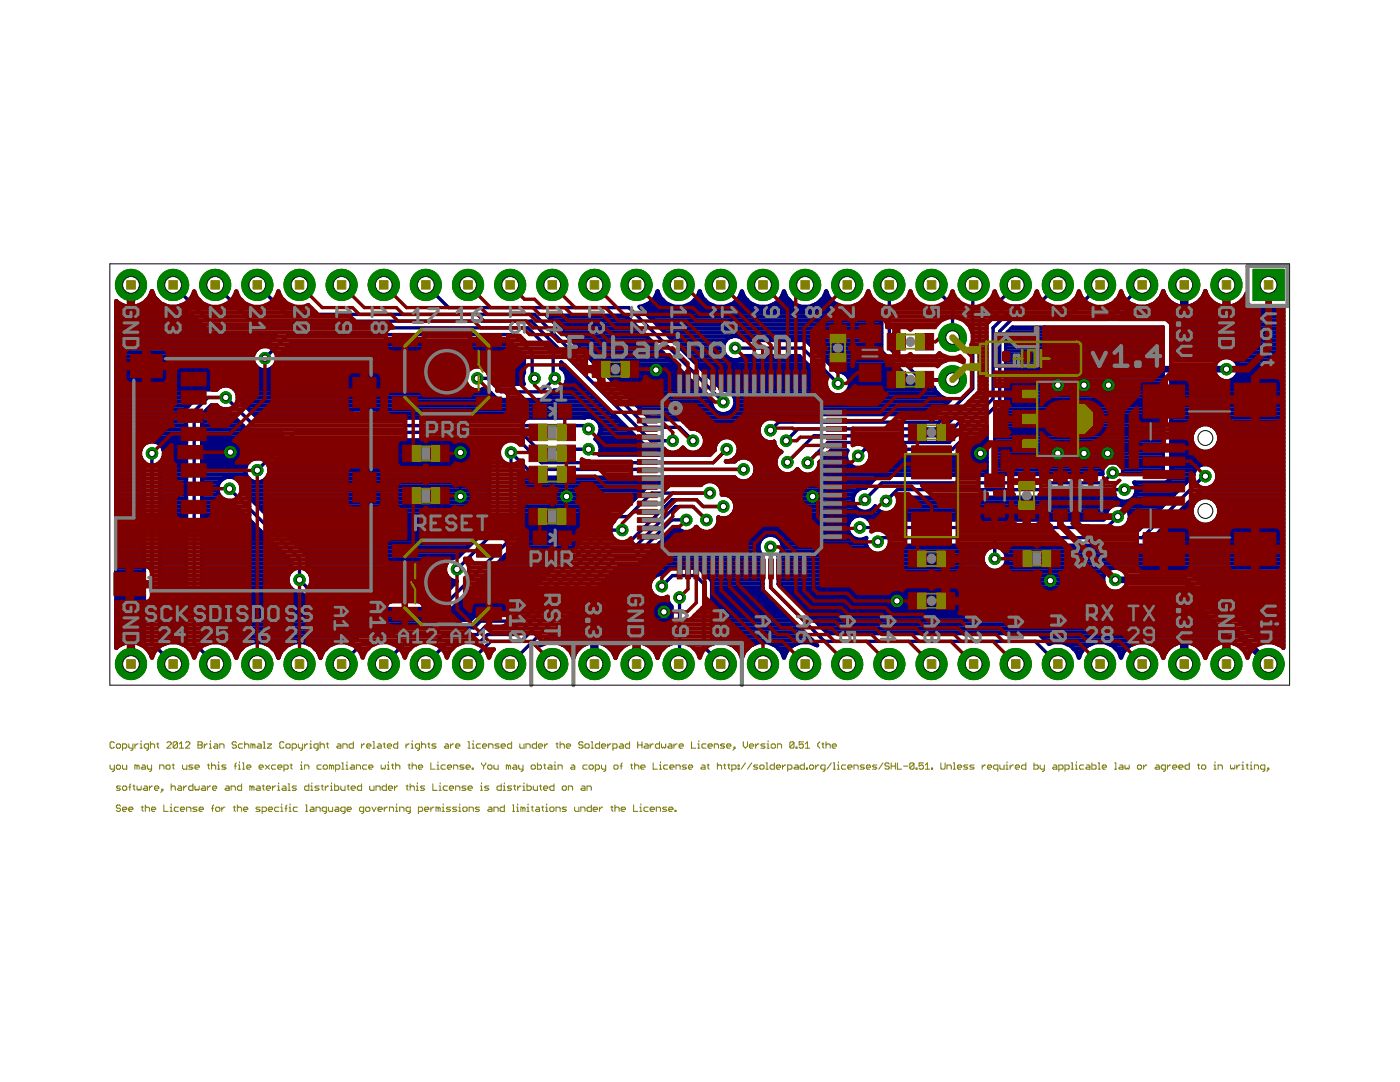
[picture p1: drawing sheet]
<svg xmlns="http://www.w3.org/2000/svg" width="279mm" height="216mm" viewBox="0 0 279 216" stroke-linecap="round" stroke-linejoin="round" font-family="sans-serif">
<g fill="none" stroke="#000080" stroke-width=".68">
<path d="M34.5 56.9l8.6 8.5h62.2l5.1 5.1v4.7l.3 .3-2.7 2.7h-8l-2.7-2.7h-2.1M42.9 56.9l7.3 7.2h55.8l23.9 23.8h4.4M51.4 56.9l5.9 5.8h49.4l22.5 22.6h6.4l2.7 2.6M85 56.9l4.5 4.5h36l18.9 18.8M177.5 56.9v12.5l6.3 6.4h6.3M185.9 56.9l4.2 4.1v6.4M194.3 56.9l-.2 .1v20.5l-6.7 6.7h-32l-1.6 1.7M202.7 56.9l-7.2 7.2v14.1l-7.4 7.4h-28.9l-2.3 2.3M211.1 56.9l-4.2 4.1h-6.4l-3.7 3.7v14.2l-8 8.1h-26.4l-5.3 5.2M219.5 56.9l-5.5 5.5h-12.8l-3 3v14.1l-8.8 8.8h-24.2l-4 4M227.9 56.9l-6.9 6.8h-19.1l-2.4 2.4v14.1l-9.4 9.4h-17.5l-1.3 1.4M52.9 71.5l4.7-4.7h45.1l3.5 3.5v4.7l.5 .5"/>
<path d="M146.7 69.4h13.5l7 7.1M200.7 69.4h31.5M200.7 66.6l1.3-1.3h30.2v29.4h-8.2v-1.2l-1.1-1.1h-1.7l-1.1 1.1-.1 1.2h-21.5v-11.8l2.2-2.2zM200.7 79.7h31.5M200.7 79h31.5M200.7 78.4h31.5M200.7 77.8h31.5M200.7 77.1h31.5M200.7 76.5h31.5M200.7 75.8h31.5M200.7 75.2h31.5M200.7 74.5h31.5"/>
<path d="M200.7 73.9h31.5M200.7 73.3h31.5M200.7 72.6h31.5M200.7 72h31.5M200.7 71.4h31.5M200.7 70.7h31.5M200.7 70.1h31.5M200.7 68.8h31.5M200.7 68.1h31.5M200.7 67.5h31.5M200.7 66.9h31.5M201.1 66.2h31.1"/>
<path d="M201.7 65.6h30.5M30.3 90.5v37.8l4.2 4.2M91.9 90.3v1.4M91.9 97.7v1.4M117.5 85.6l-.7-.7h-66.1l-5.6-5.6h-3.6l-2.7 2.8v46.2l4.1 4.2M117.5 89.6h-10.1l-3.4-3.3h-45.1l-7.5 7.5M141.7 98.4h-11.6l-4.8 4.7h-2.5l-20.8 20.8h-6.1l-1.3 1.4h-6.7l-1.4 1.3h-6l-1.4 1.4h-6.4l-4.5 4.5M145 89.6l-2.7 2.7h-34.3l-4.7-4.7h-2.7l-1.3 1.4v16.5l-8.1 8.1M148.4 93.7h-43.1l-3.3-3.4v17.2l-12.5 12.4h-25.5l-4.2-4.2v-4.2l-14-14M198.5 94.4h21.6M198.5 93.8h21.6M198.5 93.1h22"/>
<path d="M198.5 92.5h22.6M198.5 91.9h33.7M198.5 91.2h33.7M198.5 90.6h33.7M198.5 89.9h33.7M198.5 89.3h33.7M198.5 88.6h33.7M198.5 88h33.7M198.5 87.4h33.7M198.5 86.7h33.7M198.5 86.1h33.7M198.5 85.4h33.7"/>
<path d="M198.5 84.8h33.7M198.5 84.2h33.7M198.5 83.5h33.7M198.5 82.9h33.7M199.2 82.2h33M199.8 81.6h32.4M200.4 81h31.8M200.7 80.3h31.5M222.1 94.3l-2.1 2.1h-44l-3.4 3.3M223 92.5h9.2M223.6 93.1h8.6M224 94.4h8.2"/>
<path d="M224 93.8h8.2M224.4 97.7h-45.3l-2.3 2.3M240.6 95h-.4l-12.3 12.3h-51.9l-.8 .8M124.2 105.8h-2l-19.5 19.5h-6.1l-1.4 1.3h-6.7l-1.3 1.4h-6.1l-4.5 4.5M132.1 117l2.1-2.1h4.6l1.7 1.6v12.6l3.3 3.4M135.6 119.2v13.1l-.2 .2M137 103.8h-3l-7.4 7.3h-3.4l-21.4 21.4M141 103.8l-2.7-2.7h-3.5l-8.8 8.7h-3.8l-18.2 18.2h-6.1l-4.5 4.5M144.4 101.1h-4.1l-1.3-1.4h-4.9l-8.8 8.8h-3.8l-18.2 18.1h-6l-1.4 1.4h-6.4l-4.5 4.5M153.8 109.1v8.1l10.7 10.8h42.1l4.5 4.5M198.5 107.3v4.2M223.1 103.1l-2.2 2.2h-49.3"/>
</g>
<g fill="none" stroke="#000080" stroke-width=".85">
<path d="M29.3 59.9h2.1M30 59.1h.7M30.3 58.3h.1M130.2 59.9h2.1M130.9 59.1h.7M131.2 58.3h.1M138.6 59.9h2.1M139.3 59.1h.7M139.6 58.3h.1M147 59.9h2.1M147.7 59.1h.7M148 58.3h.1"/>
<path d="M155.4 59.9h2.1M156.1 59.1h.7M156.4 58.3h.1M163.9 59.9h2M164.5 59.1h.8M164.8 58.3h.1M172.3 59.9h2M172.9 59.1h.8M173.2 58.3h.1M231.1 59.9h2.1M231.8 59.1h.8M232.1 58.3h.1"/>
<path d="M235.9 59.9h.9M235.9 59.1h.9M235.9 58.3h.9M235.9 57.4h.9M239.5 59.9h2.1M240.1 59.1h.8M240.5 58.3h.1M247.9 59.9h.9M248.6 59.1h.2M23.2 77.7h20.1M23.2 76h69.7M23.2 79.3h16.1"/>
<path d="M23.2 78.5h16.9M23.2 76.9h70M23.2 75.2h69.7M23.2 74.4h69.9M23.2 73.6h28.6M23.2 72.8h27.6M23.2 72h27.3M23.2 71.2h27.3M23.2 70.4h27.5M23.2 69.6h28.2M23.2 68.7h30.1M23.2 67.9h30.9"/>
<path d="M23.2 67.1h31.7M23.2 66.3h18.6M23.2 65.5h17.8M23.2 64.7h17M23.2 63.9h16.1M23.2 63.1h15.3M23.2 62.3h14.5M23.2 61.5h13.7M23.2 60.7h.7M28.3 60.7h4M43.3 77.7a2.38 2.38 0 0 1 2.7-.7 2.38 2.38 0 0 1 1.5 2.4l3.9 3.9h65.3M46.8 77.7h47.4"/>
<path d="M47.3 78.5h50.7M47.5 79.3h51.3M54 73.6h39.8M54.9 72.8h49.7M55.2 72h49.4M55.4 71.2h49.2M56.2 70.4h47.8M57 69.6h46.2M57.8 68.7h44.6M93.2 76.9a2.42 2.42 0 0 1 .5-3.3 2.42 2.42 0 0 1 3.3 .3h.9l2.7 2.7h3.9l-.2-.6v-1l.3-.7v-3.3l-2.6-2.6h-43.7l-3 2.9a2.42 2.42 0 0 1-2.4 2.6 2.42 2.42 0 0 1-2.5-2.5 2.42 2.42 0 0 1 2.6-2.3l2.1-2.1h-12.6l-6.2-6.1a4.3 4.3 0 0 1-6-2.8 4.3 4.3 0 0 1-7.1 2v69.2a4.2 4.2 0 0 1 5.5-.4v-36.6a2.42 2.42 0 0 1-.1-3.5 2.42 2.42 0 0 1 3.5 0 2.42 2.42 0 0 1-.2 3.5v35.4l.9 .8a4.1 4.1 0 0 1 4.3 .4v-47.5l3.8-3.7M93.2 76.9a2.38 2.38 0 0 0 3.6 .4l2.5 2.5h9.4l1.9-1.9h.6l.9-.4 .7-.6M96.3 77.7h.9"/>
<path d="M96.8 73.6h7.8M98.4 74.4h6.1M99.3 75.2h5M100.1 76h4.2M109.2 79.3h9.8M109.3 63.1h15.7M110 78.5h8.2M110.1 63.9h15.7M110.9 64.7h15.7M111.7 65.5h15.7M111.8 77.7h5.5M112 72.8h.5"/>
<path d="M112.2 73.6h1.1M112.5 66.3h15.7M112.8 76.9a2.44 2.44 0 0 0-.8-3.5v-1.1l17.2 17.3h3.3a2.39 2.39 0 0 0 3.8-.3 2.42 2.42 0 0 0 4.2-.2 2.42 2.42 0 0 0-2.3-3.5l-1.9-1.9h-6.4l-20.7-20.7h15.7l17.1 17.1M112.8 76.9h3.7M112.9 74.4h1.2M113.1 76h2.6M113.1 75.2h1.8M113.4 67.1h15.6M114.2 67.9h15.6M115 68.7h15.6M115.8 69.6h15.6M116.6 70.4h15.7"/>
<path d="M117.4 71.2h15.7M118.2 72h15.7M119 72.8h15.7M119.8 73.6h15.7M120.6 74.4h15.7M121.5 75.2h15.6M122.3 76h15.6M123.1 76.9h15.6M123.9 77.7h15.7M124.7 78.5h15.7M125.5 79.3h15.7M127.9 61.5h48"/>
<path d="M128.7 62.3h47.2M129.2 60.7h4.1M129.5 63.1h46.4M130.3 63.9h45.6M131.1 64.7h44.8M131.9 65.5h44M132.7 66.3h43.2M133.5 67.1h12.5M134.3 67.9h10.5M135.2 68.7h9.2M136 69.6h8.3M136.8 70.4h7.7"/>
<path d="M137.6 71.2h7.5M137.6 60.7h4.1M138.4 72h22M139.2 72.8h22.1M140 73.6h22.1M140.8 74.4h22.1M141.6 75.2h22.1M142.5 76h22M143.3 76.9h21.5M144.1 77.7h21M144.7 68.1a2.4 2.4 0 0 1 3.8-.2h12.3l6.3 6.2a2.42 2.42 0 0 1 2.6 2.4 2.42 2.42 0 0 1-2.5 2.5 2.42 2.42 0 0 1-2.4-2.6l-5.3-5.3h-11a2.43 2.43 0 0 1-3.3 .3 2.43 2.43 0 0 1-.5-3.3zM146 78.5h19.8"/>
<path d="M146 60.7h4.1M146.6 79.3h41.4M147.4 67.1h28.5M148.4 71.2h11.2M154.5 60.7h4M160.9 67.9h15M161.7 68.7h14.2M162.5 69.6h13.4M162.9 60.7h4M163.3 70.4h12.8M164.2 71.2h12.8M165 72h12.8"/>
<path d="M165.8 72.8h12.8M166.6 73.6h12.8M168.4 74.4h11.8M168.7 78.5h18.4M169.3 75.2h11.7M169.4 77.7h17.1M169.6 76h12.2M169.6 76.9h13M171.3 60.7h4M223.9 63.1h32.2M224.8 62.3h31.3M225.6 61.5h30.5"/>
<path d="M230.1 60.7h4.1M233.1 63.9h23M233.7 77.7h22.4M233.7 76h22.4M233.7 79.3h22.4M233.7 78.5h22.4M233.7 76.9h22.4M233.7 71.2h22.4M233.7 70.4h22.4M233.7 69.6h22.4M233.7 68.7h22.4M233.7 67.9h22.4"/>
<path d="M233.7 67.1h22.4M233.7 66.3h22.4M233.7 65.5h22.4M233.7 64.7h22.4M235.9 60.7h.9M238.5 60.7h4.1M244.3 76.1l-1-.5h-9.6v19.7l-.9 1M245.2 76.1a2.43 2.43 0 0 0 1.8-3.4 2.43 2.43 0 0 0-3.7-1h-9.6v-7.1l-.9-1h-9.4l2.8-2.7a4.2 4.2 0 0 0 6-2.8 4.4 4.4 0 0 0 3.7 3.1v-3.9h.9v3.9a4.3 4.3 0 0 0 3.7-3.1 4.4 4.4 0 0 0 4 3.2 4.4 4.4 0 0 0 4.3-2.8v2l.7 .7h6.6v68.1a4 4 0 0 0-4.3-.9l-14.6-14.6h-13.2a2.43 2.43 0 0 0-3.7 .9 2.43 2.43 0 0 0 1.8 3.4M246.5 72h9.6M246.6 75.2h9.5M247 60.7h2M247 72.8h9.1"/>
<path d="M247 74.4h9.1M247.2 73.6h8.9M23.2 80.9h14.5M23.2 81.7h13.9M23.2 96.3h5.5M23.2 83.3h13.9M23.2 94.7h5.5M23.2 98.7h5.5M23.2 99.5h5.5M23.2 97.9h5.5M23.2 97.1h5.5M23.2 95.5h5.5"/>
<path d="M23.2 93.8h5.5M23.2 93h5.5M23.2 92.2h5.5M23.2 91.4h4.9M23.2 90.6h4.7M23.2 89.8h4.8M23.2 89h5.2M23.2 88.2h6.4M23.2 87.4h13.9M23.2 86.6h13.9M23.2 85.7h13.9M23.2 84.9h13.9"/>
<path d="M23.2 84.1h13.9M23.2 82.5h13.9M23.2 80.1h15.3M31.1 88.2h6M31.9 96.3h5.2M31.9 94.7h5.2M31.9 98.7h5.2M31.9 99.5h5.2M31.9 97.9h5.2M31.9 97.1h5.2M31.9 95.5h5.2M31.9 93.8h5.2"/>
<path d="M31.9 93h5.2M32 92.2h5.1M32.2 89h4.9M32.5 91.4h4.6M32.6 89.8h4.5M32.7 90.6h4.4M40.3 96.3h3.5M40.3 83.3h6.5M40.3 94.7h8.8M40.3 98.7h3.4M40.3 99.5h4.1M40.3 97.9h3.1"/>
<path d="M40.3 97.1h3.1M40.3 95.5h4.3M40.3 93.8h8.7M40.3 93h8.8M40.3 92.2h9.3M40.3 91.4h11.2M40.3 90.6h12M40.3 89.8h12.8M40.3 89h13.7M40.3 88.2h14.5M40.3 87.4h15.3M40.3 86.6h16.1"/>
<path d="M40.3 85.7h9M40.3 84.9h8.2M40.3 84.1h7.3M40.6 82.5h5.4M41.4 81.7h3.8l3.9 3.9M44.6 81.7l-.9-.4-.4-.4h-1.1l-1.9 1.8v45l.9 .8a4.2 4.2 0 0 1 6 2.7 4.4 4.4 0 0 1 4.2-3.1 4.4 4.4 0 0 1 4.2 3.1 4.4 4.4 0 0 1 4.2-3.1 4.4 4.4 0 0 1 4.2 3.1 4.3 4.3 0 0 1 5.9-2.7l2.2-2.1h6.3l1.4-1.4h6.1l1.3-1.3h6.7l1.4-1.4h6l20.9-20.8h2.5l4.7-4.7h10.5a2.42 2.42 0 0 1 2.4-.8 2.42 2.42 0 0 1 1.8 1.9M47.1 95.5h2.5M47.9 96.3h49.8M48.1 80.1h71.7M48.2 97.1h49.5M48.4 97.9h49.3M48.9 80.9h71.7"/>
<path d="M49.1 85.6h.1M49.1 85.6l.9 .9h6.4l-4.9 4.9a2.42 2.42 0 0 0-2.6 2.1 2.42 2.42 0 0 0 2 2.7M49.2 98.7h48.5M49.7 81.7h71.7M50 99.5h47.7M50.5 82.5h71.7M51.8 96.2a2.38 2.38 0 0 0 2-2.5l5.8-5.8h38.5l-.4 .4v16.6l-6.3 6.3a2.4 2.4 0 0 0-2.6 2.9M53.1 95.5h44.6M53.6 94.7h44.1M53.8 93.8h43.9M54.4 93h43.3M55.2 92.2h42.5"/>
<path d="M56 91.4h41.7M56.9 90.6h40.8M57.7 89.8h40M58.5 89h39.2M59.3 88.2h38.5M103.6 96.3h36.9M103.6 94.7h.5M103.6 98.7h23.9M103.6 99.5h23.1M103.6 97.9h24.7M103.6 97.1h25.5M103.6 95.5h43.2"/>
<path d="M116.7 83.3a2.41 2.41 0 0 1 2.9 1.2 2.41 2.41 0 0 1-.8 3.1 2.37 2.37 0 0 1 .8 3.1h22.1l.9-.9a2.43 2.43 0 0 1 2.2-2.6 2.43 2.43 0 0 1 2.7 2.1 2.43 2.43 0 0 1-2 2.7M118.2 83.3h4.8M119.1 87.4h7.9M119.4 88.2h8.5M119.4 84.1h4.4M119.7 90.6h22.1M119.7 86.6h6.5M119.8 89h8.9M119.8 84.9h4.8M119.8 89.8h12.9M119.8 85.7h5.6M126.3 80.1h15.7"/>
<path d="M127.1 80.9h14.9M127.9 81.7h14.6M128.7 82.5h14.9M129.5 83.3h24.6M135.8 89.8h1M136.7 84.1h15.4M137.6 84.9h14M139.3 85.7h12.1M139.8 89.8h2.8M140.3 86.6h11.2M140.5 89h2.2M140.7 87.4h3.6"/>
<path d="M140.7 88.2h2.4M142 80.1a2.42 2.42 0 0 0 2.3 2.6 2.42 2.42 0 0 0 2.5-2.5 2.42 2.42 0 0 0-2.6-2.4l-16.6-16.6a4.1 4.1 0 0 0 3.6-3.1 4.4 4.4 0 0 0 4.2 3.2 4.4 4.4 0 0 0 4.3-3.2 4.4 4.4 0 0 0 4.2 3.2 4.4 4.4 0 0 0 4.2-3.2 4.4 4.4 0 0 0 4.2 3.2 4.4 4.4 0 0 0 4.2-3.2 4.4 4.4 0 0 0 4.2 3.2 4.4 4.4 0 0 0 4.2-3.2 4.4 4.4 0 0 0 4.2 3.2 4.4 4.4 0 0 0 4.2-3.2l.5 1.2 1.2 1.3 .9 .3v9.2l7.2 7.3h3.3a3.7 3.7 0 0 0 3.2 2.4l-2.8 2.9h-32.1l-.8 .8a2.4 2.4 0 0 0-2.5 2.6 2.4 2.4 0 0 0 3.1 2M142.8 96.3h31M143.7 97.1h29.3M144.1 97.9v.8h26.4M144.1 97.9h27M144.8 98.7a2.42 2.42 0 0 1 1.9 3.1 2.42 2.42 0 0 1-3.3 1.5 2.44 2.44 0 0 1-1.4 2.7 2.44 2.44 0 0 1-3-.9 2.39 2.39 0 0 1-3.8 .2h-.5l-7.4 7.5h-3.5l-16 16a4.4 4.4 0 0 1 6.6 2.5 4.4 4.4 0 0 1 3.8-3.2v4h.8v-4a4.4 4.4 0 0 1 3.4 2.1M144.9 92.1h1.7a2.42 2.42 0 0 1 3.5-.2 2.42 2.42 0 0 1 0 3.5 2.42 2.42 0 0 1-3.5-.1h-41.9l-1.1-1.1v13.9l-13.4 13.4h-26.9l-3.4-3.4h-19.6M144.9 92v.1M145.1 82.5h41.8M145.8 87.4h6.1M146.2 99.5h24"/>
<path d="M146.3 81.7h41.4M146.6 91.4h1M146.7 80.9h41.8M146.7 80.1h42.6M147 88.2h6.1M147.2 90.6h8.2M147.4 89h7.3M147.4 89.8h7.9M149.2 91.4h5.7M150 95.5h24.6M150.3 92.2h4.4M150.6 94.7h9.9"/>
<path d="M150.7 93h4.2M150.8 93.8h4.5M154.4 88.2h.1M154.5 88.1a2.17 2.17 0 0 0 1.4 2 2.42 2.42 0 0 0-1.2 2.6 2.42 2.42 0 0 0 2 1.9M158.9 93.8h.4M161.8 94.7h35.1M163 93.8h33.9M163.5 93h6.5M163.6 92.2l2.3-2.3h3.2a2.41 2.41 0 0 0 1.5 3.4 2.41 2.41 0 0 0 3.1-2.1h17.1l6.1-6.1v9.7h-21.6l-2.6 2.5a2.42 2.42 0 0 0-2.2 3.6 2.42 2.42 0 0 0 4.2 .1 2.39 2.39 0 0 0 2.7 1.3 2.39 2.39 0 0 0 1.8-2.5l.5-.5h42.9a2.41 2.41 0 0 0 3.4 .3 2.41 2.41 0 0 0 .4-3.3h10.3M163.6 92.2a2.41 2.41 0 0 1-1.7 2.4 2.41 2.41 0 0 1-2.8-1l-.6 .7-.9 .3M163.6 92.2h5.6M164.4 91.4h4.5"/>
<path d="M165.2 90.6h3.7M172.6 93h24.3M173.4 92.2h23.5M173.7 91.4h23.2M179.6 99.5h43.2M191.4 90.6h5.5M192.2 89.8h4.7M193 89h3.9M193.8 88.2h3.1M194.6 87.4h2.3M195.4 86.6h1.5M196.3 85.7h.6"/>
<path d="M226 99.5h7.5M226.6 98.7h7.7M226.7 97.1h9.2M226.8 97.9h8.3M233.6 95.5h3.9M233.7 80.9h22.4M233.7 81.7h22.4M233.7 83.3h22.4M233.7 94.7h4.5M233.7 93.8h4.7M233.7 93h5.5M233.7 92.2h22.4"/>
<path d="M233.7 91.4h22.4M233.7 90.6h22.4M233.7 89.8h5.5M233.7 89h4.6M233.7 88.2h4.2M233.7 87.4h4.1M233.7 86.6h4.2M233.7 85.7h4.6M233.7 84.9h5.6M233.7 84.1h22.4M233.7 82.5h22.4M233.7 80.1h22.4"/>
<path d="M238 99.5h1.3M238.8 98.7h17.3M239.6 97.9h16.5M241.8 99.5h14.3M241.8 84.9h14.3M241.9 97.1h14.2M242 93h14.1M242 89.8h14.1M242.6 96.3h13.5M242.7 93.8h13.4M242.8 85.7h13.3M242.9 89h13.2"/>
<path d="M243 94.7h13.1M243 95.5h13.1M243.2 86.6h12.9M243.2 88.2h12.9M243.3 87.4h12.8M23.2 118.1h5.5M23.2 113.3h5.5M23.2 119.7h5.5M23.2 118.9h5.5M23.2 117.3h5.5M23.2 116.5h5.5M23.2 115.7h5.5"/>
<path d="M23.2 114.9h5.5M23.2 114.1h5.5M23.2 112.4h5.5M23.2 111.6h5.5M23.2 110.8h5.5M23.2 110h5.5M23.2 109.2h5.5M23.2 108.4h5.5M23.2 107.6h5.5M23.2 106.8h5.5M23.2 106h5.5M23.2 105.2h5.5"/>
<path d="M23.2 104.4h5.5M23.2 103.5h5.5M23.2 102.7h5.5M23.2 101.9h5.5M23.2 101.1h5.5M23.2 100.3h5.5M31.9 118.1h5.2M31.9 113.3h5.2M31.9 119.7h5.2M31.9 118.9h5.2M31.9 117.3h5.2M31.9 116.5h5.2"/>
<path d="M31.9 115.7h5.2M31.9 114.9h5.2M31.9 114.1h5.2M31.9 112.4h5.2M31.9 111.6h5.2M31.9 110.8h5.2M31.9 110h5.2M31.9 109.2h5.2M31.9 108.4h5.2M31.9 107.6h5.2M31.9 106.8h5.2M31.9 106h5.2"/>
<path d="M31.9 105.2h5.2M31.9 104.4h5.2M31.9 103.5h5.2M31.9 102.7h5.2M31.9 101.9h5.2M31.9 101.1h5.2M31.9 100.3h5.2M40.3 113.3h17.9M40.3 119.7h21.2M40.3 118.9h20.4M40.3 117.3h17.7M40.3 116.5h17.2"/>
<path d="M40.3 115.7h17.1M40.3 114.9h17.2M40.3 114.1h17.7M40.3 112.4h17.9M40.3 111.6h17.4M40.3 110.8h16.6M40.3 110h15.7M40.3 109.2h14.9M40.3 108.4h14.1M40.3 107.6h13.3M40.3 106.8h12.5M40.3 106h11.7"/>
<path d="M40.3 105.2h10.9M40.3 104.4h10.1M40.3 103.5h9.3M40.3 102.7h8.4M40.3 101.9h7.6M40.3 101.1h6.8M40.3 100.3h6M50.8 100.3h46.9M51.6 101.1h46.1M52.5 101.9h45.2M53.3 102.7h44.4M54.1 103.5h43.6"/>
<path d="M54.9 104.4h42.8M55.7 105.2h41.7M56.5 106h40.1M57.3 106.8h38.5M58.1 107.6h36.9M58.9 108.4h35.2M59.8 109.2h33.5M60.6 110h31.9M61.4 110.8v3.1l.4 .4 .4 .9v.6l2.4 2.5h24.3l2.3-2.3a2.31 2.31 0 0 1-2.4-1.9M61.4 110.8l-13.2-13.1a2.42 2.42 0 0 0-2.4-2.6 2.42 2.42 0 0 0-2.4 2.5 2.42 2.42 0 0 0 2.6 2.3l12.2 12.3v1.7a2.4 2.4 0 0 0-.8 2.4 2.4 2.4 0 0 0 1.9 1.8M61.4 113.3h27.4M61.4 112.4h27.7"/>
<path d="M61.4 111.6h28.4M61.4 110.8h30.3M61.5 114.1h27.3M62 114.9h27.2M62.2 115.7h27.8M62.8 116.5h27.9M63.6 117.3h26.3M64.4 118.1h24.7M92 119.7h11.9M92.8 118.9h11.9M93.6 118.1h12M94.4 117.3h12"/>
<path d="M95.2 116.5h12M96 115.7h12M96.8 114.9h12M97.6 114.1h12M98.4 113.3h12M99.3 112.4h11.9M100.1 111.6h11.9M100.9 110.8h11.9M101.7 110h11.9M102.5 109.2h11.9M103.3 108.4h12M103.6 107.6h12.5"/>
<path d="M103.6 106.8h13.3M103.6 106h14.1M103.6 105.2h14.9M103.6 104.4h15.7M103.6 103.5h16.5M103.6 102.7h17.3M103.6 101.9h18.1M103.6 101.1h21.5M103.6 100.3h22.3M116.9 119.7h16.3M117.7 118.9h13M118.5 118.1h11.5"/>
<path d="M119.3 117.3h10.4M120.1 116.5h9.6M120.9 115.7h9.1M121.7 114.9h9.2M122.5 114.1h10.2M123.3 113.3h28.9M127.6 112.4h24.6M128.4 111.6h23.8M129.2 110.8h22.9M129.7 116.5a2.41 2.41 0 0 0 .9 2.4 2.41 2.41 0 0 0 2.6 .2v.6l.4 .9 .4 .4v7.4l-1 .4-1.3 1.2-.5 1.2a4.4 4.4 0 0 0-4.2-3.1 4.4 4.4 0 0 0-4.2 3.2l-.4-1.1M130 110h21.6M130.8 109.2h20.6"/>
<path d="M131.6 108.4h19.9M132.4 107.6h19.5M133.2 106.8h20M133.5 113.3l-1.3 1.3a2.39 2.39 0 0 0-2.5 1.9M134.1 106h1.9M137.9 106h2.2M138.9 105.2h.1M139.5 113.3l2.6 2.6 .1 12.6a4.2 4.2 0 0 1 5.9 2.7 4.4 4.4 0 0 1 4.2-3.1 4.4 4.4 0 0 1 4.2 3.1 4.4 4.4 0 0 1 6.6-2.4l-.2-.2M140.3 114.1h11.9M141.1 114.9h11.1M141.9 115.7h10.3M141.9 106h27.4"/>
<path d="M142.1 118.1h10.3M142.1 119.7h11.9M142.1 118.9h11.1M142.1 117.3h10.1M142.1 116.5h10.1M143 105.2h26.2M143.3 104.4h26.1M143.4 103.5h26.5M146.1 102.7h74.6M146.6 101.9h25.1M146.6 100.3h23.7M146.7 101.1h23.9"/>
<path d="M154.3 106.8h15.4M155.4 113.3h41.5M155.4 116.5h64.9M155.4 115.7h64.8M155.4 114.9h64.9M155.4 114.1h65.4M155.4 112.4h40.9M155.4 111.6h40.7M155.5 110.8h40.7M155.6 107.6h15.3M156 110h17.7M156.1 108.4h16.7"/>
<path d="M156.1 117.3h64.7M156.2 109.2h16.8M156.9 118.1h79.1M157.8 118.9h79M158.6 119.7h79M169.6 103.9a2.4 2.4 0 0 1 3.8-.2h46.8l.5-.5a2.42 2.42 0 0 1 2.3-2.6 2.42 2.42 0 0 1 2.5 2.5 2.42 2.42 0 0 1-2.6 2.4l-.2 .2h4.6l10.9-10.9a2.43 2.43 0 0 1 2.7-2.2 2.43 2.43 0 0 1 2.1 2.8 2.43 2.43 0 0 1-2.9 2l-11.5 11.5h-28.5v.8a2.42 2.42 0 0 1 .2 3.5 2.42 2.42 0 0 1-3.5 0 2.42 2.42 0 0 1 .1-3.5v-.8h-19.5a2.4 2.4 0 0 1-3 1.5 2.4 2.4 0 0 1-1.5-3.1 2.44 2.44 0 0 1-3.1-.3 2.44 2.44 0 0 1-.2-3.1zM172.3 107.6h.5M173.3 103.5h47M173.5 101.9h1.9M174.6 101.1h.1M176.6 110h20M177.3 109.2h19.6"/>
<path d="M178.2 101.9h42.8M178.9 101.1h42.7M179.2 100.3h53.5M200.1 109.2h56M200.1 113.3h56M200.4 110h55.7M200.7 112.4h55.4M200.8 110.8h55.3M200.9 111.6h55.2M223 118.1l1-.5h11.5l10.9 10.8a4.2 4.2 0 0 0-5.9 2.9 4.3 4.3 0 0 0-3.7-3.2v4h-.9v-4a4.4 4.4 0 0 0-3.3 2.1M224.3 105.2h3.5M224.5 101.1h7.4"/>
<path d="M225.1 104.4h3.5M225.2 101.9h5.9M225.5 103.5h3.9M225.5 102.7h4.7M229.1 108.4h27M229.9 107.6h26.2M230.7 106.8h25.4M231.5 106h24.6M232.3 105.2h23.8M233.1 104.4h6.1M234 103.5h4.3M234.8 102.7h3.1"/>
<path d="M235.6 101.9h2.2M236.4 101.1h1.5M237.2 100.3h1.1M237.4 114.1h18.7M238.2 103.5a2.81 2.81 0 0 1 2.4-4.3 2.81 2.81 0 0 1 2.3 4.3M238.2 103.5a2.81 2.81 0 0 0 4.7 0M238.3 114.9h17.8M239.1 115.7h17M239.9 116.5h16.2M240.7 117.3h15.4M241.5 118.1h14.6M242 104.4h14.1"/>
<path d="M242.3 118.9h13.8M242.8 100.3h13.3M242.9 103.5h13.2M243.1 119.7h13M243.2 101.1h12.9M243.2 102.7h12.9M243.3 101.9h12.8M23.2 128.6h.9M23.2 127.8h5.5M23.2 127h5.5M23.2 126.2h5.5M23.2 125.4h5.5"/>
<path d="M23.2 124.6h5.5M23.2 123.8h5.5M23.2 123h5.5M23.2 122.2h5.5M23.2 121.3h5.5M23.2 120.5h5.5M28.2 128.6h.5M31.9 127h5.2M31.9 126.2h5.2M31.9 125.4h5.2M31.9 124.6h5.2M31.9 123.8h5.2"/>
<path d="M31.9 123h5.2M31.9 122.2h5.2M31.9 121.3h5.2M31.9 120.5h5.2M32.1 127.8h5M36.6 128.6h.5M40.3 127h31.1M40.3 126.2h38.3M40.3 125.4h39.1M40.3 124.6h46M40.3 123.8h46.8M40.3 123h54.3"/>
<path d="M40.3 122.2h61.2M40.3 121.3h22.9M40.3 120.5h22.1M40.5 127.8h30.1M45 128.6h4.3M46.1 129.4h2.2M46.7 130.2h.9M47.1 131h.1M53.4 128.6h4.3M54.5 129.4h2.2M55.2 130.2h.8M55.5 131h.1"/>
<path d="M61.8 128.6h4.3M62.9 129.4h2.2M63.6 130.2h.8M63.9 131h.2M90.4 121.3h11.9M91.2 120.5h11.9M107.9 128.6h.3M108.8 127.8h25.2M109.6 127h24.4M110.4 126.2h23.6M111.2 125.4h22.8M112 124.6h22"/>
<path d="M112.3 128.6h4.3M112.8 123.8h21.2M113.3 129.4h2.2M113.6 123h20.4M114 130.2h.9M114.3 131h.2M114.4 122.2h19.6M115.2 121.3h18.8M116.1 120.5h17.5M118.2 131.9h.8M118.2 131h.8M118.2 130.2h.8"/>
<path d="M118.2 129.4h.8M118.2 128.6h.8M120.6 128.6h4.4M121.7 129.4h2.2M122.4 130.2h.9M122.7 131h.2M129.1 128.6h4.3M130.2 129.4h2.1M130.8 130.2h.9M131.2 131h.1M142.1 127.8h20M142.1 127h19.2"/>
<path d="M142.1 126.2h18.4M142.1 125.4h17.6M142.1 124.6h16.8M142.1 123.8h16M142.1 123h15.2M142.1 122.2h14.4M142.1 121.3h13.6M142.1 120.5h12.8M145.9 128.6h4.3M147 129.4h2.2M147.7 130.2h.8M148 131h.1"/>
<path d="M154.3 128.6h4.3M155.4 129.4h2.2M156.1 130.2h.8M156.4 131h.1M159.4 120.5h79.1M160.2 121.3h79.1M161 122.2h79.1M161.8 123h79.1M162.6 123.8h79.1M162.7 128.6h.2M162.9 128.6l-10.7-10.7v-7a2.42 2.42 0 0 1-.2-3.5 2.42 2.42 0 0 1 3.5 0 2.42 2.42 0 0 1-.1 3.5v5.6l9.8 9.9h42l2.2 2.1a4.2 4.2 0 0 1 5.9 2.7 4.4 4.4 0 0 1 4.2-3.1 4.4 4.4 0 0 1 4.2 3.1 4.4 4.4 0 0 1 4.3-3.1 4.4 4.4 0 0 1 4.2 3.2l.4-1.1M163.4 124.6h79.1"/>
<path d="M164.2 125.4h79.1M165 126.2h79.1M207.9 127h37M208.7 127.8h37M213.2 128.6h4.3M214.2 129.4h2.2M214.9 130.2h.9M215.3 131h.1M221.6 128.6h4.3M222.7 129.4h2.1M223.3 130.2h.9M223.7 131h.1"/>
<path d="M230 128.6h4.4M231.1 129.4h2.2M231.7 130.2h.9M232.1 131h.1M235.9 131.9h.9M235.9 131h.9M235.9 130.2h.9M235.9 129.4h.9M235.9 128.6h.9M238.4 128.6h4.3M239.5 129.4h2.2M240.1 130.2h.9"/>
<path d="M240.5 131h.1M243.9 120.5h12.2M244.7 121.3h11.4M245.6 122.2h10.5M246.4 123h9.7M247.2 123.8h8.9M248 124.6h8.1M248.8 125.4h7.3M249.6 126.2h6.5M250.4 127h5.7M251.2 127.8h4.9M255.2 128.6h.9"/>
<circle cx="240.6" cy="87.4" r="2.81"/>
</g>
<path d="M244.8 73.7h-20.4l-3.2 3.2M222.6 115.7h13.7l16.9 16.8" fill="none" stroke="#000080" stroke-width="1.4"/>
<circle cx="26.1" cy="132.5" r="3.1" fill="#008000" stroke="#008000" stroke-width=".2"/>
<circle cx="26.1" cy="132.5" r="1.67" fill="#fff" stroke="#000" stroke-width=".2"/>
<circle cx="34.5" cy="132.5" r="3.1" fill="#008000" stroke="#008000" stroke-width=".2"/>
<circle cx="34.5" cy="132.5" r="1.67" fill="#fff" stroke="#000" stroke-width=".2"/>
<circle cx="42.9" cy="132.5" r="3.1" fill="#008000" stroke="#008000" stroke-width=".2"/>
<circle cx="42.9" cy="132.5" r="1.67" fill="#fff" stroke="#000" stroke-width=".2"/>
<circle cx="51.4" cy="132.5" r="3.1" fill="#008000" stroke="#008000" stroke-width=".2"/>
<circle cx="51.4" cy="132.5" r="1.67" fill="#fff" stroke="#000" stroke-width=".2"/>
<circle cx="59.8" cy="132.5" r="3.1" fill="#008000" stroke="#008000" stroke-width=".2"/>
<circle cx="59.8" cy="132.5" r="1.67" fill="#fff" stroke="#000" stroke-width=".2"/>
<circle cx="68.2" cy="132.5" r="3.1" fill="#008000" stroke="#008000" stroke-width=".2"/>
<circle cx="68.2" cy="132.5" r="1.67" fill="#fff" stroke="#000" stroke-width=".2"/>
<circle cx="76.6" cy="132.5" r="3.1" fill="#008000" stroke="#008000" stroke-width=".2"/>
<circle cx="76.6" cy="132.5" r="1.67" fill="#fff" stroke="#000" stroke-width=".2"/>
<circle cx="85" cy="132.5" r="3.1" fill="#008000" stroke="#008000" stroke-width=".2"/>
<circle cx="85" cy="132.5" r="1.67" fill="#fff" stroke="#000" stroke-width=".2"/>
<circle cx="93.4" cy="132.5" r="3.1" fill="#008000" stroke="#008000" stroke-width=".2"/>
<circle cx="93.4" cy="132.5" r="1.67" fill="#fff" stroke="#000" stroke-width=".2"/>
<circle cx="101.8" cy="132.5" r="3.1" fill="#008000" stroke="#008000" stroke-width=".2"/>
<circle cx="101.8" cy="132.5" r="1.67" fill="#fff" stroke="#000" stroke-width=".2"/>
<circle cx="110.2" cy="132.5" r="3.1" fill="#008000" stroke="#008000" stroke-width=".2"/>
<circle cx="110.2" cy="132.5" r="1.67" fill="#fff" stroke="#000" stroke-width=".2"/>
<circle cx="118.6" cy="132.5" r="3.1" fill="#008000" stroke="#008000" stroke-width=".2"/>
<circle cx="118.6" cy="132.5" r="1.67" fill="#fff" stroke="#000" stroke-width=".2"/>
<circle cx="127" cy="132.5" r="3.1" fill="#008000" stroke="#008000" stroke-width=".2"/>
<circle cx="127" cy="132.5" r="1.67" fill="#fff" stroke="#000" stroke-width=".2"/>
<circle cx="135.4" cy="132.5" r="3.1" fill="#008000" stroke="#008000" stroke-width=".2"/>
<circle cx="135.4" cy="132.5" r="1.67" fill="#fff" stroke="#000" stroke-width=".2"/>
<circle cx="143.8" cy="132.5" r="3.1" fill="#008000" stroke="#008000" stroke-width=".2"/>
<circle cx="143.8" cy="132.5" r="1.67" fill="#fff" stroke="#000" stroke-width=".2"/>
<circle cx="152.3" cy="132.5" r="3.1" fill="#008000" stroke="#008000" stroke-width=".2"/>
<circle cx="152.3" cy="132.5" r="1.67" fill="#fff" stroke="#000" stroke-width=".2"/>
<circle cx="160.7" cy="132.5" r="3.1" fill="#008000" stroke="#008000" stroke-width=".2"/>
<circle cx="160.7" cy="132.5" r="1.67" fill="#fff" stroke="#000" stroke-width=".2"/>
<circle cx="169.1" cy="132.5" r="3.1" fill="#008000" stroke="#008000" stroke-width=".2"/>
<circle cx="169.1" cy="132.5" r="1.67" fill="#fff" stroke="#000" stroke-width=".2"/>
<circle cx="177.5" cy="132.5" r="3.1" fill="#008000" stroke="#008000" stroke-width=".2"/>
<circle cx="177.5" cy="132.5" r="1.67" fill="#fff" stroke="#000" stroke-width=".2"/>
<circle cx="185.9" cy="132.5" r="3.1" fill="#008000" stroke="#008000" stroke-width=".2"/>
<circle cx="185.9" cy="132.5" r="1.67" fill="#fff" stroke="#000" stroke-width=".2"/>
<circle cx="194.3" cy="132.5" r="3.1" fill="#008000" stroke="#008000" stroke-width=".2"/>
<circle cx="194.3" cy="132.5" r="1.67" fill="#fff" stroke="#000" stroke-width=".2"/>
<circle cx="202.7" cy="132.5" r="3.1" fill="#008000" stroke="#008000" stroke-width=".2"/>
<circle cx="202.7" cy="132.5" r="1.67" fill="#fff" stroke="#000" stroke-width=".2"/>
<circle cx="211.1" cy="132.5" r="3.1" fill="#008000" stroke="#008000" stroke-width=".2"/>
<circle cx="211.1" cy="132.5" r="1.67" fill="#fff" stroke="#000" stroke-width=".2"/>
<circle cx="236.3" cy="132.5" r="3.1" fill="#008000" stroke="#008000" stroke-width=".2"/>
<circle cx="236.3" cy="132.5" r="1.67" fill="#fff" stroke="#000" stroke-width=".2"/>
<circle cx="244.8" cy="132.5" r="3.1" fill="#008000" stroke="#008000" stroke-width=".2"/>
<circle cx="244.8" cy="132.5" r="1.67" fill="#fff" stroke="#000" stroke-width=".2"/>
<circle cx="219.5" cy="132.5" r="3.1" fill="#008000" stroke="#008000" stroke-width=".2"/>
<circle cx="219.5" cy="132.5" r="1.67" fill="#fff" stroke="#000" stroke-width=".2"/>
<circle cx="227.9" cy="132.5" r="3.1" fill="#008000" stroke="#008000" stroke-width=".2"/>
<circle cx="227.9" cy="132.5" r="1.67" fill="#fff" stroke="#000" stroke-width=".2"/>
<circle cx="253.2" cy="132.5" r="3.1" fill="#008000" stroke="#008000" stroke-width=".2"/>
<circle cx="253.2" cy="132.5" r="1.67" fill="#fff" stroke="#000" stroke-width=".2"/>
<path d="M250.1 53.7h6.2v6.3h-6.2z" fill="#008000" stroke="#008000" stroke-width=".2"/>
<circle cx="253.2" cy="56.9" r="1.67" fill="#fff" stroke="#000" stroke-width=".2"/>
<circle cx="244.8" cy="56.9" r="3.1" fill="#008000" stroke="#008000" stroke-width=".2"/>
<circle cx="244.8" cy="56.9" r="1.67" fill="#fff" stroke="#000" stroke-width=".2"/>
<circle cx="236.3" cy="56.9" r="3.1" fill="#008000" stroke="#008000" stroke-width=".2"/>
<circle cx="236.3" cy="56.9" r="1.67" fill="#fff" stroke="#000" stroke-width=".2"/>
<circle cx="227.9" cy="56.9" r="3.1" fill="#008000" stroke="#008000" stroke-width=".2"/>
<circle cx="227.9" cy="56.9" r="1.67" fill="#fff" stroke="#000" stroke-width=".2"/>
<circle cx="219.5" cy="56.9" r="3.1" fill="#008000" stroke="#008000" stroke-width=".2"/>
<circle cx="219.5" cy="56.9" r="1.67" fill="#fff" stroke="#000" stroke-width=".2"/>
<circle cx="211.1" cy="56.9" r="3.1" fill="#008000" stroke="#008000" stroke-width=".2"/>
<circle cx="211.1" cy="56.9" r="1.67" fill="#fff" stroke="#000" stroke-width=".2"/>
<circle cx="202.7" cy="56.9" r="3.1" fill="#008000" stroke="#008000" stroke-width=".2"/>
<circle cx="202.7" cy="56.9" r="1.67" fill="#fff" stroke="#000" stroke-width=".2"/>
<circle cx="194.3" cy="56.9" r="3.1" fill="#008000" stroke="#008000" stroke-width=".2"/>
<circle cx="194.3" cy="56.9" r="1.67" fill="#fff" stroke="#000" stroke-width=".2"/>
<circle cx="185.9" cy="56.9" r="3.1" fill="#008000" stroke="#008000" stroke-width=".2"/>
<circle cx="185.9" cy="56.9" r="1.67" fill="#fff" stroke="#000" stroke-width=".2"/>
<circle cx="177.5" cy="56.9" r="3.1" fill="#008000" stroke="#008000" stroke-width=".2"/>
<circle cx="177.5" cy="56.9" r="1.67" fill="#fff" stroke="#000" stroke-width=".2"/>
<circle cx="169.1" cy="56.9" r="3.1" fill="#008000" stroke="#008000" stroke-width=".2"/>
<circle cx="169.1" cy="56.9" r="1.67" fill="#fff" stroke="#000" stroke-width=".2"/>
<circle cx="160.7" cy="56.9" r="3.1" fill="#008000" stroke="#008000" stroke-width=".2"/>
<circle cx="160.7" cy="56.9" r="1.67" fill="#fff" stroke="#000" stroke-width=".2"/>
<circle cx="152.3" cy="56.9" r="3.1" fill="#008000" stroke="#008000" stroke-width=".2"/>
<circle cx="152.3" cy="56.9" r="1.67" fill="#fff" stroke="#000" stroke-width=".2"/>
<circle cx="143.8" cy="56.9" r="3.1" fill="#008000" stroke="#008000" stroke-width=".2"/>
<circle cx="143.8" cy="56.9" r="1.67" fill="#fff" stroke="#000" stroke-width=".2"/>
<circle cx="135.4" cy="56.9" r="3.1" fill="#008000" stroke="#008000" stroke-width=".2"/>
<circle cx="135.4" cy="56.9" r="1.67" fill="#fff" stroke="#000" stroke-width=".2"/>
<circle cx="127" cy="56.9" r="3.1" fill="#008000" stroke="#008000" stroke-width=".2"/>
<circle cx="127" cy="56.9" r="1.67" fill="#fff" stroke="#000" stroke-width=".2"/>
<circle cx="118.6" cy="56.9" r="3.1" fill="#008000" stroke="#008000" stroke-width=".2"/>
<circle cx="118.6" cy="56.9" r="1.67" fill="#fff" stroke="#000" stroke-width=".2"/>
<circle cx="110.2" cy="56.9" r="3.1" fill="#008000" stroke="#008000" stroke-width=".2"/>
<circle cx="110.2" cy="56.9" r="1.67" fill="#fff" stroke="#000" stroke-width=".2"/>
<circle cx="101.8" cy="56.9" r="3.1" fill="#008000" stroke="#008000" stroke-width=".2"/>
<circle cx="101.8" cy="56.9" r="1.67" fill="#fff" stroke="#000" stroke-width=".2"/>
<circle cx="93.4" cy="56.9" r="3.1" fill="#008000" stroke="#008000" stroke-width=".2"/>
<circle cx="93.4" cy="56.9" r="1.67" fill="#fff" stroke="#000" stroke-width=".2"/>
<circle cx="85" cy="56.9" r="3.1" fill="#008000" stroke="#008000" stroke-width=".2"/>
<circle cx="85" cy="56.9" r="1.67" fill="#fff" stroke="#000" stroke-width=".2"/>
<circle cx="76.6" cy="56.9" r="3.1" fill="#008000" stroke="#008000" stroke-width=".2"/>
<circle cx="76.6" cy="56.9" r="1.67" fill="#fff" stroke="#000" stroke-width=".2"/>
<circle cx="68.2" cy="56.9" r="3.1" fill="#008000" stroke="#008000" stroke-width=".2"/>
<circle cx="68.2" cy="56.9" r="1.67" fill="#fff" stroke="#000" stroke-width=".2"/>
<circle cx="42.9" cy="56.9" r="3.1" fill="#008000" stroke="#008000" stroke-width=".2"/>
<circle cx="42.9" cy="56.9" r="1.67" fill="#fff" stroke="#000" stroke-width=".2"/>
<circle cx="34.5" cy="56.9" r="3.1" fill="#008000" stroke="#008000" stroke-width=".2"/>
<circle cx="34.5" cy="56.9" r="1.67" fill="#fff" stroke="#000" stroke-width=".2"/>
<circle cx="59.8" cy="56.9" r="3.1" fill="#008000" stroke="#008000" stroke-width=".2"/>
<circle cx="59.8" cy="56.9" r="1.67" fill="#fff" stroke="#000" stroke-width=".2"/>
<circle cx="51.4" cy="56.9" r="3.1" fill="#008000" stroke="#008000" stroke-width=".2"/>
<circle cx="51.4" cy="56.9" r="1.67" fill="#fff" stroke="#000" stroke-width=".2"/>
<circle cx="26.1" cy="56.9" r="3.1" fill="#008000" stroke="#008000" stroke-width=".2"/>
<circle cx="26.1" cy="56.9" r="1.67" fill="#fff" stroke="#000" stroke-width=".2"/>
<circle cx="190.1" cy="67.4" r="2.77" fill="#008000" stroke="#008000" stroke-width=".2"/>
<circle cx="190.1" cy="67.4" r="1.35" fill="#fff" stroke="#000" stroke-width=".2"/>
<circle cx="190.1" cy="75.8" r="2.77" fill="#008000" stroke="#008000" stroke-width=".2"/>
<circle cx="190.1" cy="75.8" r="1.35" fill="#fff" stroke="#000" stroke-width=".2"/>
<circle cx="113.1" cy="99.1" r="1.14" fill="#008000" stroke="#008000" stroke-width=".2"/>
<circle cx="113.1" cy="99.1" r=".64" fill="#fff" stroke="#000" stroke-width=".2"/>
<circle cx="91.9" cy="90.3" r="1.14" fill="#008000" stroke="#008000" stroke-width=".2"/>
<circle cx="91.9" cy="90.3" r=".64" fill="#fff" stroke="#000" stroke-width=".2"/>
<circle cx="91.9" cy="99.1" r="1.14" fill="#008000" stroke="#008000" stroke-width=".2"/>
<circle cx="91.9" cy="99.1" r=".64" fill="#fff" stroke="#000" stroke-width=".2"/>
<circle cx="46" cy="90.2" r="1.14" fill="#008000" stroke="#008000" stroke-width=".2"/>
<circle cx="46" cy="90.2" r=".64" fill="#fff" stroke="#000" stroke-width=".2"/>
<circle cx="162.2" cy="99.1" r="1.14" fill="#008000" stroke="#008000" stroke-width=".2"/>
<circle cx="162.2" cy="99.1" r=".64" fill="#fff" stroke="#000" stroke-width=".2"/>
<circle cx="132.5" cy="122.1" r="1.14" fill="#008000" stroke="#008000" stroke-width=".2"/>
<circle cx="132.5" cy="122.1" r=".64" fill="#fff" stroke="#000" stroke-width=".2"/>
<circle cx="195.7" cy="90.5" r="1.14" fill="#008000" stroke="#008000" stroke-width=".2"/>
<circle cx="195.7" cy="90.5" r=".64" fill="#fff" stroke="#000" stroke-width=".2"/>
<circle cx="209.6" cy="115.9" r="1.14" fill="#008000" stroke="#008000" stroke-width=".2"/>
<circle cx="209.6" cy="115.9" r=".64" fill="#fff" stroke="#000" stroke-width=".2"/>
<circle cx="179" cy="119.9" r="1.14" fill="#008000" stroke="#008000" stroke-width=".2"/>
<circle cx="179" cy="119.9" r=".64" fill="#fff" stroke="#000" stroke-width=".2"/>
<circle cx="130.9" cy="73.8" r="1.14" fill="#008000" stroke="#008000" stroke-width=".2"/>
<circle cx="130.9" cy="73.8" r=".64" fill="#fff" stroke="#000" stroke-width=".2"/>
<circle cx="146.7" cy="69.4" r="1.14" fill="#008000" stroke="#008000" stroke-width=".2"/>
<circle cx="146.7" cy="69.4" r=".64" fill="#fff" stroke="#000" stroke-width=".2"/>
<circle cx="167.2" cy="76.5" r="1.14" fill="#008000" stroke="#008000" stroke-width=".2"/>
<circle cx="167.2" cy="76.5" r=".64" fill="#fff" stroke="#000" stroke-width=".2"/>
<circle cx="222.1" cy="94.3" r="1.14" fill="#008000" stroke="#008000" stroke-width=".2"/>
<circle cx="222.1" cy="94.3" r=".64" fill="#fff" stroke="#000" stroke-width=".2"/>
<circle cx="172.6" cy="99.7" r="1.14" fill="#008000" stroke="#008000" stroke-width=".2"/>
<circle cx="172.6" cy="99.7" r=".64" fill="#fff" stroke="#000" stroke-width=".2"/>
<circle cx="224.4" cy="97.7" r="1.14" fill="#008000" stroke="#008000" stroke-width=".2"/>
<circle cx="224.4" cy="97.7" r=".64" fill="#fff" stroke="#000" stroke-width=".2"/>
<circle cx="176.8" cy="100" r="1.14" fill="#008000" stroke="#008000" stroke-width=".2"/>
<circle cx="176.8" cy="100" r=".64" fill="#fff" stroke="#000" stroke-width=".2"/>
<circle cx="171.6" cy="105.3" r="1.14" fill="#008000" stroke="#008000" stroke-width=".2"/>
<circle cx="171.6" cy="105.3" r=".64" fill="#fff" stroke="#000" stroke-width=".2"/>
<circle cx="223.1" cy="103.1" r="1.14" fill="#008000" stroke="#008000" stroke-width=".2"/>
<circle cx="223.1" cy="103.1" r=".64" fill="#fff" stroke="#000" stroke-width=".2"/>
<circle cx="240.6" cy="95" r="1.14" fill="#008000" stroke="#008000" stroke-width=".2"/>
<circle cx="240.6" cy="95" r=".64" fill="#fff" stroke="#000" stroke-width=".2"/>
<circle cx="175.2" cy="108.1" r="1.14" fill="#008000" stroke="#008000" stroke-width=".2"/>
<circle cx="175.2" cy="108.1" r=".64" fill="#fff" stroke="#000" stroke-width=".2"/>
<circle cx="198.5" cy="111.5" r="1.14" fill="#008000" stroke="#008000" stroke-width=".2"/>
<circle cx="198.5" cy="111.5" r=".64" fill="#fff" stroke="#000" stroke-width=".2"/>
<circle cx="221.2" cy="76.9" r="1.14" fill="#008000" stroke="#008000" stroke-width=".2"/>
<circle cx="221.2" cy="76.9" r=".64" fill="#fff" stroke="#000" stroke-width=".2"/>
<circle cx="211.1" cy="76.9" r="1.14" fill="#008000" stroke="#008000" stroke-width=".2"/>
<circle cx="211.1" cy="76.9" r=".64" fill="#fff" stroke="#000" stroke-width=".2"/>
<circle cx="211.1" cy="90.5" r="1.14" fill="#008000" stroke="#008000" stroke-width=".2"/>
<circle cx="211.1" cy="90.5" r=".64" fill="#fff" stroke="#000" stroke-width=".2"/>
<circle cx="216.3" cy="90.5" r="1.14" fill="#008000" stroke="#008000" stroke-width=".2"/>
<circle cx="216.3" cy="90.5" r=".64" fill="#fff" stroke="#000" stroke-width=".2"/>
<circle cx="216.3" cy="76.9" r="1.14" fill="#008000" stroke="#008000" stroke-width=".2"/>
<circle cx="216.3" cy="76.9" r=".64" fill="#fff" stroke="#000" stroke-width=".2"/>
<circle cx="221" cy="90.5" r="1.14" fill="#008000" stroke="#008000" stroke-width=".2"/>
<circle cx="221" cy="90.5" r=".64" fill="#fff" stroke="#000" stroke-width=".2"/>
<circle cx="244.8" cy="73.7" r="1.14" fill="#008000" stroke="#008000" stroke-width=".2"/>
<circle cx="244.8" cy="73.7" r=".64" fill="#fff" stroke="#000" stroke-width=".2"/>
<circle cx="110.7" cy="75.5" r="1.14" fill="#008000" stroke="#008000" stroke-width=".2"/>
<circle cx="110.7" cy="75.5" r=".64" fill="#fff" stroke="#000" stroke-width=".2"/>
<circle cx="95.2" cy="75.5" r="1.14" fill="#008000" stroke="#008000" stroke-width=".2"/>
<circle cx="95.2" cy="75.5" r=".64" fill="#fff" stroke="#000" stroke-width=".2"/>
<circle cx="157.1" cy="92.2" r="1.14" fill="#008000" stroke="#008000" stroke-width=".2"/>
<circle cx="157.1" cy="92.2" r=".64" fill="#fff" stroke="#000" stroke-width=".2"/>
<circle cx="156.9" cy="87.9" r="1.14" fill="#008000" stroke="#008000" stroke-width=".2"/>
<circle cx="156.9" cy="87.9" r=".64" fill="#fff" stroke="#000" stroke-width=".2"/>
<circle cx="153.8" cy="85.9" r="1.14" fill="#008000" stroke="#008000" stroke-width=".2"/>
<circle cx="153.8" cy="85.9" r=".64" fill="#fff" stroke="#000" stroke-width=".2"/>
<circle cx="145" cy="89.6" r="1.14" fill="#008000" stroke="#008000" stroke-width=".2"/>
<circle cx="145" cy="89.6" r=".64" fill="#fff" stroke="#000" stroke-width=".2"/>
<circle cx="91.2" cy="113.6" r="1.14" fill="#008000" stroke="#008000" stroke-width=".2"/>
<circle cx="91.2" cy="113.6" r=".64" fill="#fff" stroke="#000" stroke-width=".2"/>
<circle cx="138.3" cy="87.9" r="1.14" fill="#008000" stroke="#008000" stroke-width=".2"/>
<circle cx="138.3" cy="87.9" r=".64" fill="#fff" stroke="#000" stroke-width=".2"/>
<circle cx="134.3" cy="87.9" r="1.14" fill="#008000" stroke="#008000" stroke-width=".2"/>
<circle cx="134.3" cy="87.9" r=".64" fill="#fff" stroke="#000" stroke-width=".2"/>
<circle cx="52.9" cy="71.5" r="1.14" fill="#008000" stroke="#008000" stroke-width=".2"/>
<circle cx="52.9" cy="71.5" r=".64" fill="#fff" stroke="#000" stroke-width=".2"/>
<circle cx="106.7" cy="75.5" r="1.14" fill="#008000" stroke="#008000" stroke-width=".2"/>
<circle cx="106.7" cy="75.5" r=".64" fill="#fff" stroke="#000" stroke-width=".2"/>
<circle cx="30.3" cy="90.5" r="1.14" fill="#008000" stroke="#008000" stroke-width=".2"/>
<circle cx="30.3" cy="90.5" r=".64" fill="#fff" stroke="#000" stroke-width=".2"/>
<circle cx="117.5" cy="85.6" r="1.14" fill="#008000" stroke="#008000" stroke-width=".2"/>
<circle cx="117.5" cy="85.6" r=".64" fill="#fff" stroke="#000" stroke-width=".2"/>
<circle cx="45.1" cy="79.3" r="1.14" fill="#008000" stroke="#008000" stroke-width=".2"/>
<circle cx="45.1" cy="79.3" r=".64" fill="#fff" stroke="#000" stroke-width=".2"/>
<circle cx="117.5" cy="89.6" r="1.14" fill="#008000" stroke="#008000" stroke-width=".2"/>
<circle cx="117.5" cy="89.6" r=".64" fill="#fff" stroke="#000" stroke-width=".2"/>
<circle cx="51.4" cy="93.8" r="1.14" fill="#008000" stroke="#008000" stroke-width=".2"/>
<circle cx="51.4" cy="93.8" r=".64" fill="#fff" stroke="#000" stroke-width=".2"/>
<circle cx="148.4" cy="93.7" r="1.14" fill="#008000" stroke="#008000" stroke-width=".2"/>
<circle cx="148.4" cy="93.7" r=".64" fill="#fff" stroke="#000" stroke-width=".2"/>
<circle cx="102" cy="90.3" r="1.14" fill="#008000" stroke="#008000" stroke-width=".2"/>
<circle cx="102" cy="90.3" r=".64" fill="#fff" stroke="#000" stroke-width=".2"/>
<circle cx="59.8" cy="115.7" r="1.14" fill="#008000" stroke="#008000" stroke-width=".2"/>
<circle cx="59.8" cy="115.7" r=".64" fill="#fff" stroke="#000" stroke-width=".2"/>
<circle cx="45.8" cy="97.5" r="1.14" fill="#008000" stroke="#008000" stroke-width=".2"/>
<circle cx="45.8" cy="97.5" r=".64" fill="#fff" stroke="#000" stroke-width=".2"/>
<circle cx="141.7" cy="98.4" r="1.14" fill="#008000" stroke="#008000" stroke-width=".2"/>
<circle cx="141.7" cy="98.4" r=".64" fill="#fff" stroke="#000" stroke-width=".2"/>
<circle cx="124.2" cy="105.8" r="1.14" fill="#008000" stroke="#008000" stroke-width=".2"/>
<circle cx="124.2" cy="105.8" r=".64" fill="#fff" stroke="#000" stroke-width=".2"/>
<circle cx="144.4" cy="101.1" r="1.14" fill="#008000" stroke="#008000" stroke-width=".2"/>
<circle cx="144.4" cy="101.1" r=".64" fill="#fff" stroke="#000" stroke-width=".2"/>
<circle cx="141" cy="103.8" r="1.14" fill="#008000" stroke="#008000" stroke-width=".2"/>
<circle cx="141" cy="103.8" r=".64" fill="#fff" stroke="#000" stroke-width=".2"/>
<circle cx="137" cy="103.8" r="1.14" fill="#008000" stroke="#008000" stroke-width=".2"/>
<circle cx="137" cy="103.8" r=".64" fill="#fff" stroke="#000" stroke-width=".2"/>
<circle cx="161.2" cy="92.3" r="1.14" fill="#008000" stroke="#008000" stroke-width=".2"/>
<circle cx="161.2" cy="92.3" r=".64" fill="#fff" stroke="#000" stroke-width=".2"/>
<circle cx="171.3" cy="91" r="1.14" fill="#008000" stroke="#008000" stroke-width=".2"/>
<circle cx="171.3" cy="91" r=".64" fill="#fff" stroke="#000" stroke-width=".2"/>
<circle cx="153.8" cy="109.1" r="1.14" fill="#008000" stroke="#008000" stroke-width=".2"/>
<circle cx="153.8" cy="109.1" r=".64" fill="#fff" stroke="#000" stroke-width=".2"/>
<circle cx="144.4" cy="80.2" r="1.14" fill="#008000" stroke="#008000" stroke-width=".2"/>
<circle cx="144.4" cy="80.2" r=".64" fill="#fff" stroke="#000" stroke-width=".2"/>
<circle cx="132.1" cy="117" r="1.14" fill="#008000" stroke="#008000" stroke-width=".2"/>
<circle cx="132.1" cy="117" r=".64" fill="#fff" stroke="#000" stroke-width=".2"/>
<circle cx="135.6" cy="119.2" r="1.14" fill="#008000" stroke="#008000" stroke-width=".2"/>
<circle cx="135.6" cy="119.2" r=".64" fill="#fff" stroke="#000" stroke-width=".2"/>
<circle cx="222.6" cy="115.7" r="1.14" fill="#008000" stroke="#008000" stroke-width=".2"/>
<circle cx="222.6" cy="115.7" r=".64" fill="#fff" stroke="#000" stroke-width=".2"/>
<g fill="#800000" stroke="#800000" stroke-width=".2">
<path d="M165.6 70.4h3.3v3.7h-3.3z"/>
<path d="M165.6 64.8h3.3v3.7h-3.3z"/>
<path d="M181.3 118.3h3.6v3.3h-3.6z"/>
<path d="M186.9 118.3h3.6v3.3h-3.6z"/>
<path d="M123.8 72h3.7v3.3h-3.7z"/>
<path d="M118.2 72h3.6v3.3h-3.6z"/>
<path d="M111.2 93h3.7v3.3h-3.7z"/>
<path d="M105.6 93h3.6v3.3h-3.6z"/>
<path d="M111.2 84.6h3.7v3.3h-3.7z"/>
<path d="M105.6 84.6h3.6v3.3h-3.6z"/>
<path d="M111.4 80.7h2.6v2.7h-2.6z"/>
<path d="M106.4 80.7h2.7v2.7h-2.7z"/>
<path d="M202.3 109.8h3.6v3.3h-3.6z"/>
<path d="M207.9 109.8h3.7v3.3h-3.7z"/>
<path d="M86 88.8h3.6v3.3h-3.6z"/>
<path d="M80.4 88.8h3.6v3.3h-3.6z"/>
<path d="M78.3 66.6h5v2.5h-5z"/>
<path d="M78.3 79.2h5v2.5h-5z"/>
<path d="M95.1 79.2h5v2.5h-5z"/>
<path d="M95.1 66.6h5v2.5h-5z"/>
<path d="M95.1 121.2h5v2.6h-5z"/>
<path d="M95.1 108.6h5v2.6h-5z"/>
<path d="M78.3 108.6h5v2.6h-5z"/>
<path d="M78.3 121.2h5v2.6h-5z"/>
<path d="M86 97.2h3.6v3.3h-3.6z"/>
<path d="M80.4 97.2h3.6v3.3h-3.6z"/>
<path d="M105.6 101.4h3.6v3.3h-3.6z"/>
<path d="M111.2 101.4h3.7v3.3h-3.7z"/>
<path d="M111.4 106h2.6v2.6h-2.6z"/>
<path d="M106.4 106h2.7v2.6h-2.7z"/>
<path d="M228.1 93.9h8.3v1.6h-8.3z"/>
<path d="M228.1 96.5h8.3v1.6h-8.3z"/>
<path d="M228.1 88.6h8.3v1.6h-8.3z"/>
<path d="M228.1 91.2h8.3v1.7h-8.3z"/>
<path d="M246.3 76.5h8.3v6.6h-8.3z"/>
<path d="M246.3 106.3h8.3v6.6h-8.3z"/>
<path d="M228.1 76.8h8.3v6.6h-8.3z"/>
<path d="M228.1 106.3h8.3v6.6h-8.3z"/>
<path d="M228.1 99.1h8.3v1.7h-8.3z"/>
<path d="M196.5 94.6h4v2.6h-4z"/>
<path d="M196.5 100.5h4v2.7h-4z"/>
<path d="M203.3 94.3h3.3v3.6h-3.3z"/>
<path d="M203.3 99.9h3.3v3.6h-3.3z"/>
<path d="M181.9 102.2h8v6.6h-8z"/>
<path d="M181.9 89h8v6.6h-8z"/>
<path d="M186.9 109.8h3.6v3.3h-3.6z"/>
<path d="M181.3 109.8h3.6v3.3h-3.6z"/>
<path d="M186.9 84.6h3.6v3.3h-3.6z"/>
<path d="M181.3 84.6h3.6v3.3h-3.6z"/>
<path d="M26.1 70.7h6.3v4.7h-6.3z"/>
<path d="M22.7 114.3h6.3v4.6h-6.3z"/>
<path d="M70.4 75.4h4.6v5.9h-4.6z"/>
<path d="M70.4 94.2h4.6v6h-4.6z"/>
<path d="M36.2 99.8h4.9v2.7h-4.9z"/>
<path d="M37.5 96.2h4.9v2.6h-4.9z"/>
<path d="M36.2 92.5h4.9v2.7h-4.9z"/>
<path d="M35.5 88.9h4.9v2.7h-4.9z"/>
<path d="M36.2 85.3h4.9v2.6h-4.9z"/>
<path d="M35.5 81.6h4.9v2.7h-4.9z"/>
<path d="M36.2 78h4.9v2.6h-4.9z"/>
<path d="M36.2 74.3h4.9v2.7h-4.9z"/>
<path d="M111.2 88.8h3.7v3.3h-3.7z"/>
<path d="M105.6 88.8h3.6v3.3h-3.6z"/>
<path d="M127.2 81.8h4v1h-4z"/>
<path d="M127.2 83.4h4v1h-4z"/>
<path d="M127.2 85.1h4v1h-4z"/>
<path d="M127.2 86.7h4v1h-4z"/>
<path d="M127.2 88.4h4v1h-4z"/>
<path d="M127.2 90h4v1h-4z"/>
<path d="M127.2 91.7h4v1h-4z"/>
<path d="M127.2 93.4h4v.9h-4z"/>
<path d="M127.2 95h4v1h-4z"/>
<path d="M127.2 96.7h4v.9h-4z"/>
<path d="M127.2 98.3h4v1h-4z"/>
<path d="M127.2 100h4v1h-4z"/>
<path d="M127.2 101.6h4v1h-4z"/>
<path d="M127.2 103.3h4v1h-4z"/>
<path d="M127.2 104.9h4v1h-4z"/>
<path d="M127.2 106.6h4v1h-4z"/>
<path d="M135.1 111.5h1v4h-1z"/>
<path d="M136.8 111.5h1v4h-1z"/>
<path d="M138.5 111.5h.9v4h-.9z"/>
<path d="M140.1 111.5h1v4h-1z"/>
<path d="M141.8 111.5h.9v4h-.9z"/>
<path d="M143.4 111.5h1v4h-1z"/>
<path d="M145.1 111.5h1v4h-1z"/>
<path d="M146.7 111.5h1v4h-1z"/>
<path d="M148.4 111.5h1v4h-1z"/>
<path d="M150.1 111.5h.9v4h-.9z"/>
<path d="M151.7 111.5h1v4h-1z"/>
<path d="M153.4 111.5h.9v4h-.9z"/>
<path d="M155 111.5h1v4h-1z"/>
<path d="M156.7 111.5h.9v4h-.9z"/>
<path d="M158.3 111.5h1v4h-1z"/>
<path d="M160 111.5h1v4h-1z"/>
<path d="M165 106.6h3.9v1h-3.9z"/>
<path d="M165 104.9h3.9v1h-3.9z"/>
<path d="M165 103.3h3.9v1h-3.9z"/>
<path d="M165 101.6h3.9v1h-3.9z"/>
<path d="M165 100h3.9v1h-3.9z"/>
<path d="M165 98.3h3.9v1h-3.9z"/>
<path d="M165 96.7h3.9v.9h-3.9z"/>
<path d="M165 95h3.9v1h-3.9z"/>
<path d="M165 93.4h3.9v.9h-3.9z"/>
<path d="M165 91.7h3.9v1h-3.9z"/>
<path d="M165 90h3.9v1h-3.9z"/>
<path d="M165 88.4h3.9v1h-3.9z"/>
<path d="M165 86.7h3.9v1h-3.9z"/>
<path d="M165 85.1h3.9v1h-3.9z"/>
<path d="M165 83.4h3.9v1h-3.9z"/>
<path d="M165 81.8h3.9v1h-3.9z"/>
<path d="M160 73.8h1v4h-1z"/>
<path d="M158.3 73.8h1v4h-1z"/>
<path d="M156.7 73.8h.9v4h-.9z"/>
<path d="M155 73.8h1v4h-1z"/>
<path d="M153.4 73.8h.9v4h-.9z"/>
<path d="M151.7 73.8h1v4h-1z"/>
<path d="M150.1 73.8h.9v4h-.9z"/>
<path d="M148.4 73.8h1v4h-1z"/>
<path d="M146.7 73.8h1v4h-1z"/>
<path d="M145.1 73.8h1v4h-1z"/>
<path d="M143.4 73.8h1v4h-1z"/>
<path d="M141.8 73.8h.9v4h-.9z"/>
<path d="M140.1 73.8h1v4h-1z"/>
<path d="M138.5 73.8h.9v4h-.9z"/>
<path d="M136.8 73.8h1v4h-1z"/>
<path d="M135.1 73.8h1v4h-1z"/>
<path d="M177.1 66.5h3.6v3.3h-3.6z"/>
<path d="M182.7 66.5h3.6v3.3h-3.6z"/>
<path d="M177.1 74.1h3.6v3.3h-3.6z"/>
<path d="M182.7 74.1h3.6v3.3h-3.6z"/>
<path d="M202.1 77h5v3.3h-5z"/>
<path d="M202.1 86.9h5v3.3h-5z"/>
<path d="M202.1 81.9h6.6v3.3h-6.6z"/>
<path d="M171.5 72.6h4.3v3.5h-4.3z"/>
<path d="M171.5 64.8h4.3v3.5h-4.3z"/>
<path d="M216.3 94h2.8v2.1h-2.8z"/>
<path d="M216.3 101.6h2.8v2.1h-2.8z"/>
<path d="M210.2 94h2.8v2.1h-2.8z"/>
<path d="M210.2 101.6h2.8v2.1h-2.8z"/>
</g>
<g fill="none" stroke="#800000" stroke-width=".85">
<path d="M25.7 59.9h.8M25.7 59.1h.8M25.7 58.3h.8M25.7 57.4h.8M29.3 59.9h2.1M29.9 59.1h.8M30.3 58.3h.1M37.7 59.9h2.1M38.4 59.1h.7M38.7 58.3h.1M46.1 59.9h2.1M46.8 59.1h.7"/>
<path d="M47.1 58.3h.1M54.5 59.9h2.1M55.2 59.1h.7M55.5 58.3h.1M172.3 59.9h2M172.9 59.1h.8M173.2 58.3h.1M180.7 59.9h2M181.3 59.1h.8M181.7 58.3h.1M189.1 59.9h2M189.7 59.1h.8"/>
<path d="M190.1 58.3h.1M197.5 59.9h2.1M198.1 59.1h.8M198.5 58.3h.1M205.9 59.9h2.1M206.5 59.1h.8M206.9 58.3h.1M214.3 59.9h2.1M214.9 59.1h.8M215.3 58.3h.1M222.7 59.9h2.1M223.4 59.1h.7"/>
<path d="M223.7 58.3h.1M231.1 59.9h2.1M231.8 59.1h.7M232.1 58.3h.1M239.5 59.9h2.1M240.2 59.1h.8M240.5 58.3h.1M244.3 59.9h.9M244.3 59.1h.9M244.3 58.3h.9M244.3 57.4h.9M247.9 59.9h.9"/>
<path d="M248.5 59.1h.3M23.2 67.9h57.4M23.2 77.7h11.7M23.2 70.4h1.6M23.2 75.2h1.6M23.2 76h1.8M23.2 69.6h2.3M23.2 79.3h11.7M23.2 78.5h11.7M23.2 76.9h11.7M23.2 74.4h1.6M23.2 73.6h1.6"/>
<path d="M23.2 72.8h5.6M23.2 72h1.6M23.2 71.2h1.6M23.2 68.7h53.8M23.2 67.1h53.8M23.2 66.3h53.8M23.2 65.5h54.4M23.2 64.7h54.6M23.2 63.9h47.4M23.2 63.1h46.6M23.2 62.3h39.7M23.2 61.5h38.9"/>
<path d="M23.2 60.7h.8M25.6 69.6l3.2-.1v7.1h-2.9a1.28 1.28 0 0 1-1.1-1.1v-2h8.8v2a1.27 1.27 0 0 1-1.1 1.1h-2.9v-7.1l3.2 .1M25.6 69.6a1.3 1.3 0 0 0-.8 1v2h8.8v-2a1.27 1.27 0 0 0-.8-1M25.7 60.7h.8M28.3 60.7h4M28.8 70.4h.8M28.8 75.2h.8M28.8 76h.8M28.8 69.6h.8M28.8 74.4h.8M28.8 73.6h.8M28.8 72h.8"/>
<path d="M28.8 71.2h.8M29.6 72.8h21.2M32.9 69.6h18.5M33.4 76h1.5M33.6 70.4h17.1M33.6 75.2h1.3M33.6 74.4h1.3M33.6 73.6h1.5M33.6 72h16.9M33.6 71.2h16.9M36.7 60.7h4.1M42.2 73.6h9.1"/>
<path d="M42.4 75.2h8.9M42.4 76h8.9M42.4 76.9h8.9M42.4 74.4h8.9M43.3 77.7a2.43 2.43 0 0 1 3.9 .4 2.43 2.43 0 0 1-1.6 3.6M43.3 77.7h-.9v-3.9l-.7-.7h-6.1l-.7 .7v6.7a1.13 1.13 0 0 0-.7 .9v1.3h3.5v.5h-3.5v1.2l.3 .6h-.9l-3.1 3.1a2.42 2.42 0 0 0-2.6 2.3 2.42 2.42 0 0 0 2.5 2.5 2.42 2.42 0 0 0 2.3-2.6l1.5-1.5v3.3l.7 .6v3l.7 .8h.6v2.1h-.6l-.7 .7v3.7l.7 .7h6.1l.7-.7v-2.9h.6l.7-.7v-.3h.3a2.42 2.42 0 0 0 3.7 0 2.42 2.42 0 0 0-.6-3.6h2.5l.2 .1v32.8l-.9 .4-1.3 1.2-.4 1.2a4.4 4.4 0 0 0-4.2-3.1 4.4 4.4 0 0 0-4.2 3.1 4.4 4.4 0 0 0-4.3-3.1 4.4 4.4 0 0 0-4.2 3.2l-.4-1.1M45.1 60.7h4.1M46.8 77.7h4.5M47.3 78.5h4M47.5 79.3h3.4M53.6 60.7h4M54.4 69.6h22.7"/>
<path d="M54.5 77.7h14.7M54.5 75.2h14.7M54.5 76h14.7M54.5 79.3h14.7M54.5 78.5h17.8M54.5 76.9h14.7M54.5 74.4h15.1M54.5 73.6h39.3M54.9 72.8h48.2M55 70.4h62.5M55.2 72h48.7M55.3 71.2h61.9"/>
<path d="M69.4 74.6l.9-.5h2v8.5h-2a1.27 1.27 0 0 1-1.1-1.1v-2.7h7.1v2.7a1.27 1.27 0 0 1-1.1 1.1h-2v-8.5h2a1.27 1.27 0 0 1 1.1 1.1v2.7h-7.1v-2.7zM72.3 77.7h.9M72.3 75.2h.9M72.3 76h.9M72.3 79.3h.9M72.3 76.9h.9M72.3 74.4h.9M73.2 78.5h4M75.9 74.4h17.2M76.3 77.7h17.9M76.3 75.2h16.6M76.3 76h16.6"/>
<path d="M76.3 79.3h.7M76.3 76.9h16.9M77.9 64.7l.5 .6a1.28 1.28 0 0 0-1.4 1.1v1.2h3.6v2.8M77.9 64.7l-.5-.4h-6.3l-1.4-1.3h-6.1l-2.1-2.1a4.2 4.2 0 0 1-5.9-2.8 4.4 4.4 0 0 1-4.2 3.2 4.4 4.4 0 0 1-4.2-3.2 4.4 4.4 0 0 1-4.2 3.2 4.4 4.4 0 0 1-4.2-3.2 4.4 4.4 0 0 1-4.3 3.2 4.4 4.4 0 0 1-4.2-3.2 4.4 4.4 0 0 1-3.8 3.1v-3.9h-.8v3.9a4.3 4.3 0 0 1-2.5-1.1v52.9h2.3v3.2h4.8v-2.1l-.5-.9M78.1 70.4a1.27 1.27 0 0 1-1.1-1.1v-1.2h7.6v1.2a1.27 1.27 0 0 1-1.1 1.1M80.6 69.6h.4M80.6 68.7h.4M81 67.9h16.4M81 70.4v-2.8h3.6v-1.2l-.4-.7h9.7l.2 .1-.3 .6v1.2h3.6v2.8M84.3 78.5h9.7M84.5 69.6h9.4M84.5 66.3h9.4"/>
<path d="M84.6 68.7h9.2M84.6 67.1h9.2M93.2 76.9a2.42 2.42 0 0 1 1.4-3.7 2.42 2.42 0 0 1 3 2.4l1.6 1.6v.8h1.4l.8 .7v3.6l-.8 .7h-6l-.8-.7v-.2h-9.2v.2l-.5 .5v4.8h.4l.5 .4 .5-.4h4.6l.7 .6M93.2 76.9l.7 .6 .9 .4M94.9 70.4a1.28 1.28 0 0 1-1.1-1.1v-1.2h7.6v1.2a1.27 1.27 0 0 1-1.1 1.1M95.4 77.9l-.8 .1-.8 .7v.2h-9.2v-.2l-.8-.7h-6.1l-.7 .7v3.6l.7 .7h3.2v4.6h-1.1l-.7 .7v4.3l.7 .8h4.7l.5-.5 .5 .5h4.6l.8-.8v-.1a2.39 2.39 0 0 0 2.5-.3 2.39 2.39 0 0 0 .9-2.4M96.8 73.6h5.6M97.4 69.6h.4M97.4 74.4h5M97.4 68.7h.4M97.6 75.2h4.8M97.8 67.9h6.8"/>
<path d="M97.8 70.4v-2.8h3.6v-.6h2.3l1.3 1.4h4.4l1.3 1.3h6.1l1.1 1.1h-.2a1.3 1.3 0 0 0-.8 1v1.5h2.7v3.3h-.8l4.1 4.1h3.6l.2-.2h5l.2 .2h1l4.9 4.9a2.44 2.44 0 0 1 2.8 3.3 2.44 2.44 0 0 1-4.3 .4 2.41 2.41 0 0 1-3.9 .2v1.1M98 76h4.4M98.8 76.9h3.6M99.2 77.7h3.4M101.2 78.5h2.2M101.3 69.6h9.3M101.4 79.3h2.8M101.4 68.7h8.4M101.4 67.1h2.4M114.2 72h2.7M115 72.8h1.9M115.8 73.6h3.8"/>
<path d="M116.6 74.4h.3M119 76.9h13M119.6 75.2h.8M119.6 76h.8M119.6 74.4h.8M119.8 77.7h12.2M120.6 78.5h11.4M121.5 79.3h10.9M128.5 76h1.5M131.8 76h.2M148.8 79.3h27.5M162.1 67.9h2.2"/>
<path d="M162.1 70.4h2.2M162.1 69.6h2.6M162.1 72.8h2.2M162.1 72h2.2M162.1 71.2h2.2M162.1 68.7h2.3M162.1 67.1h2.2M162.1 66.3h4.7M162.1 78.5h3.7M162.2 77.7h2.9M162.2 75.2h2.7M162.2 76h2.6"/>
<path d="M162.2 76.9h2.6M162.2 74.4h2.1M162.2 73.6h2.1M162.7 65.5h1.6M163.5 64.7h.8M164.3 63.9h.4M164.8 76a2.4 2.4 0 0 0 1.3 2.7 2.4 2.4 0 0 0 2.9-.6h.6l1-1.1 .3 .3h4.9a1.21 1.21 0 0 0 1.1 1.4l-2 2-10.5-.2-.7 .7v2.8l-8.5-.2a2.42 2.42 0 0 0-3.8 1.7 2.42 2.42 0 0 0 3.1 2.6M165.1 63.1h86.1M165.9 62.3h85.3M166.7 61.5h84.5M166.8 65.5h.8M166.8 64.7h.8"/>
<path d="M166.8 63.9h.8M167.6 66.3h5.6M168.7 78.5h7.7M169.8 63.9h.8M169.8 69.6h6a1.27 1.27 0 0 0 1.1 1.5h1.6v-2.5h.8v2.5h1.6l.8-.5 .5 .5h4.7l.6-.6a3.7 3.7 0 0 0 4.1 .6l.7 .7v.5a3.9 3.9 0 0 0-5.2 .8l-.2-.3h-4.7l-.5 .5-.8-.5h-1.6v2.6h-.8v-2.6h-1.5v-.7l-.7-.7h-5.4l-.7 .7v.9v-3.1l-.5-.5 .5-.8v-1.5h-2.6v-3.5h1.5a1.27 1.27 0 0 1 1.1 1.1v1.5h-5.9v-1.5a1.27 1.27 0 0 1 1.1-1.1h1.4v3.5h-2.5v1.5l.5 .8-.5 .5v4.7l.8 .8-.3 .6M170 77.7h5.8M170.1 68.7h.2M170.2 67.9h.1M170.2 70.4h5.7M170.2 72.8h.1M170.2 72h.1M170.2 71.2h18.6"/>
<path d="M170.2 67.1h.1M170.2 65.5h.1M170.2 64.7h.1M171.3 60.7h4M171.3 69.6a1.27 1.27 0 0 1-1.1-1.1v-1.5h3.9v2.6M173.2 67.9h.9M173.2 68.7h.9M173.2 67.1h.9M173.2 65.5h.9M173.2 64.7h.9M173.2 63.9h.9M176.6 63.9h11.3"/>
<path d="M176.9 72h11.8M177 72.8h10.3M177 64.7h10M178.5 70.4h.8M178.5 75.2h.8M178.5 69.6h.8M178.5 74.4h.8M178.5 73.6h.8M178.5 68.7h.8M178.5 67.1h.8M178.5 66.3h.8M178.5 65.5h.8"/>
<path d="M179.7 60.7h4M181.5 65.5h.4M181.5 65.5l-.6-.2h-1.6v2.5h-.8v-2.5h-1.5a1.35 1.35 0 0 0-1.1-1.7h-1.8v2.5h-3.9v-1.4a1.28 1.28 0 0 1 1.1-1.1h1.9v6M181.5 65.5l.2 .2 .5-.4h4.4a4.1 4.1 0 0 1 5.3-1.7 4.1 4.1 0 0 1 2 5.2l1.6 1.7v7.6l-1 .9M188.1 60.7h4M191.4 71.2h.3M191.6 72h.7M192.3 63.9h5.3M193.2 64.7h3.7M193.7 65.5h3.2M193.9 68.7h3M194.1 66.3h2.8"/>
<path d="M194.1 67.9h2.8M194.1 67.1h2.8M194.3 79.3h2.6M194.5 79l-2.1 2.1h-6.3l-1.2 1.3h-5.1l-3.1 3.1h-6.5v3.3a2.41 2.41 0 0 1 3.5 1.7 2.41 2.41 0 0 1-2.6 2.9l-.4 .4h-.5v.1h6.6l3-2.9h.9v-1.9l-.7-.6v-4.4M194.5 79h.1M194.6 69.6h2.3M195.1 78.5h1.8M195.4 70.4h1.5M195.5 77.7h1.4M195.5 75.2h1.4M195.5 76h1.4M195.5 76.9h1.4"/>
<path d="M195.5 74.4h1.4M195.5 73.6h1.4M195.5 72.8h1.4M195.5 72h1.4M195.5 71.2h1.4M196.5 60.7h4M198.7 68.8l2.1-2.1 2.1 2.1h4.2M199.1 67.1h.4l-.4 .4M200.4 70.5h.8v1.2h-.8zM202 67.1l.9 .8h3.8v-.8h-3.8M204.6 70.5h.8v1.2h-.8zM204.9 60.7h4"/>
<path d="M206.7 66.3v-.9h.4v7.6h-8.4v-6.3h8.4M213.3 60.7h4M221.7 60.7h4.1M230.1 60.7h4.1M231.9 77.7h.8M231.9 79.3h.8M231.9 78.5h.8M231.9 76.9h.8M232.1 76h.6M232.9 75.2h10.1M233.1 63.9h18.1M233.6 74.4h8.9"/>
<path d="M233.7 67.9h17.5M233.7 73.6v-9l-.9-1h-35l-.9 1v22l-1.6 1.5a2.41 2.41 0 0 0-2 3 2.41 2.41 0 0 0 3.3 1.6v.6h-.6l-.7 .8v3.6l.7 .8h.9v.8a1.34 1.34 0 0 0-1.6 1.1v1.2h3v2.8h-2.3M233.7 70.4h15.8M233.7 74.3l-1.8 2v3.4h5.8v-3.1l-.3-.6M233.7 74.3h.1M233.7 73.6l.1 .7M233.7 69.6h16.6M233.7 73.6h8.7M233.7 72.8h8.8M233.7 72h9.3M233.7 71.2h15M233.7 68.7h17.4"/>
<path d="M233.7 67.1h17.5M233.7 66.3h17.5M233.7 65.5h17.5M233.7 64.7h17.5M237.4 76l7.8 .1-.1 3.3h10.8v-3.1a1.27 1.27 0 0 0-1.1-1.1h-3.9v9.1h3.9a1.27 1.27 0 0 0 1.1-1.1v-3h-10.8v3a1.27 1.27 0 0 0 1.1 1.1h3.9v-9l5-5v-9.1h1v68.1a4.3 4.3 0 0 0-7.1 2l-.5-1.1M237.4 76l-.8-.5h-3.9v9.2h3.9a1.27 1.27 0 0 0 1.1-1.1v-3.1h-5.8v4.2h-3.9a1.27 1.27 0 0 1-1.1-1.1v-2.2l-1.2 1.3v10.4l1.2-.1v-2.4M237.7 77.7h7.4M237.7 79.3h7.4M237.7 78.5h7.4M237.7 76.9h7.4M238.5 60.7h4.1M244.3 76.1a2.43 2.43 0 0 1-1.8-3.4 2.43 2.43 0 0 1 3.7-1h2l3-3.1v-7.4h-1.7l-.7-.7v-2a4.4 4.4 0 0 1-3.6 2.7v-3.9h-.9v3.9a4.4 4.4 0 0 1-3.7-3.1 4.4 4.4 0 0 1-4.2 3.2 4.4 4.4 0 0 1-4.2-3.2 4.4 4.4 0 0 1-4.3 3.2 4.4 4.4 0 0 1-4.2-3.2 4.4 4.4 0 0 1-4.2 3.2 4.4 4.4 0 0 1-4.2-3.2 4.4 4.4 0 0 1-4.2 3.2 4.4 4.4 0 0 1-4.2-3.2 4.4 4.4 0 0 1-4.2 3.2 4.4 4.4 0 0 1-4.2-3.2 4.4 4.4 0 0 1-4.2 3.2 4.4 4.4 0 0 1-4.2-3.2 4.4 4.4 0 0 1-4.2 3.2 4.4 4.4 0 0 1-4.2-3.2 4.4 4.4 0 0 1-4.2 3.2 4.4 4.4 0 0 1-4.2-3.2 4.2 4.2 0 0 1-6 2.8l-5.2 5.2 .1 12.2-.7 .8h-12.7v3.3l-2.4 2.4h-3.7l-4-4h-4.8l-1.9-1.9v-2.9a2.32 2.32 0 0 1-3.1-.8h-.2v.6l-.7 .8h-4.7l-.5-.5-.8 .5h-1.6v-2.5h-3.5v.7l-3.5-3.6h-8.7l-2.3 2.3v4l2.8 2.8v3.1l-.8 .7"/>
<path d="M244.3 60.7h.9M246.9 60.7h2.1M250.1 77.7h.8M250.1 76h.8M250.1 79.3h.8M250.1 78.5h.8M250.1 76.9h.8M250.1 75.2h.8M250.9 74.4h5.2M251.8 73.6h4.3M252.6 72.8h3.5M253.4 72h2.7"/>
<path d="M254.2 71.2h1.9M254.9 75.2h1.2M255 70.4h1.1M255.1 67.9h1M255.1 69.6h1M255.1 68.7h1M255.1 67.1h1M255.1 66.3h1M255.1 65.5h1M255.1 64.7h1M255.1 63.9h1M255.1 63.1h1"/>
<path d="M255.1 62.3h1M255.1 61.5h1M255.8 76h.3M255.9 77.7h.2M255.9 79.3h.2M255.9 78.5h.2M255.9 76.9h.2M23.2 80.9h11.3M23.2 81.7h11M23.2 95.5h11.7M23.2 98.7h12.3M23.2 90.6h4.7"/>
<path d="M23.2 93h11.7M23.2 94.7h11.7M23.2 93.8h11.7M23.2 99.5h11.7M23.2 97.9h13M23.2 97.1h13M23.2 96.3h12.3M23.2 92.2h5.5M23.2 91.4h4.9M23.2 89.8h4.8M23.2 89h5.2M23.2 88.2h6.4"/>
<path d="M23.2 87.4h8M23.2 86.6h8.8M23.2 85.7h9.6M23.2 84.9h11.2M23.2 84.1h11M23.2 83.3h11M23.2 82.5h11M23.2 80.1h11.7M32 92.2h2.4M32.5 91.4h1.7M32.7 90.6h1.5M33.3 89.8h.9"/>
<path d="M34.1 89h.1M41.7 83.3h5.1M41.7 82.5h5.9M41.8 84.1h4.2M41.8 81.7h6.7M42.4 84.9h2.8M43.6 99.5h.8M44.6 81.7l-.9-.4-.4-.4h-.9v.3l-.7 .6v.9h-3.5v.5h3.5v.9l.7 .6v.3h2.8l6.1-6.1v-5.6a2.42 2.42 0 0 1-.2-3.5 2.42 2.42 0 0 1 3.5 0 2.42 2.42 0 0 1-.1 3.5v6.9l-7.8 7.7a2.39 2.39 0 0 1 1.7 2 2.39 2.39 0 0 1-1.1 2.4h2.2a2.41 2.41 0 0 1 3.6-.2 2.41 2.41 0 0 1-.1 3.5v32.8l.8 .4 1.3 1.2 .5 1.2 .5-1.2 1.2-1.2 .9-.4v-10.9a2.42 2.42 0 0 1-.2-3.5 2.42 2.42 0 0 1 3.5 0 2.42 2.42 0 0 1-.1 3.5v10.9l.9 .4 1.2 1.2 .5 1.2a4.4 4.4 0 0 1 4.2-3.1 4.4 4.4 0 0 1 4.2 3.1 4.4 4.4 0 0 1 4.2-3.1 4.4 4.4 0 0 1 4.2 3.1 4.4 4.4 0 0 1 4.2-3.1 4.4 4.4 0 0 1 4.2 3.1 4.4 4.4 0 0 1 4.2-3.1 4.4 4.4 0 0 1 4.2 3.1l.5-1.2 .5-.4h-1.7l-7.3-7.4v-6.8l-.4-.4-.4-.9M46.9 80.9h2.4M47.2 99.5h2.6M47.3 88.2h31.9M47.3 87.4h33.6"/>
<path d="M47.3 80.1h2.8M47.4 92.2h2.2M47.9 96.3h1.9M47.9 98.7h1.9M48.1 91.4h31M48.1 89h31M48.1 86.6h32.8M48.2 97.9h1.6M48.2 97.1h1.6M48.4 90.6h30.7M48.4 89.8h30.7M48.9 85.7h32"/>
<path d="M49.7 84.9h31.2M50.5 84.1h30.4M51.4 83.3h29.5M52.2 82.5h17.8M53 98.7h16.2M53 99.5h16.2M53 97.9h16.2M53 97.1h19.3M53 96.3h16.2M53 81.7h16.2M53.1 95.5h16.1M53.1 92.2h26"/>
<path d="M53.6 93h16.4M53.6 94.7h15.6M53.8 93.8h15.4M53.8 80.9h15.4M54.5 80.1h14.7M69.4 93.5l.9-.5h2v8.5h-2a1.27 1.27 0 0 1-1.1-1.1v-2.8h7.1v2.8a1.27 1.27 0 0 1-1.1 1.1h-2v-8.5h2a1.27 1.27 0 0 1 1.1 1.1v2.7h-7.1v-2.7zM72.3 80.9h.9M72.3 81.7h.9M72.3 95.5h.9M72.3 98.7h.9M72.3 93h.9M72.3 94.7h.9"/>
<path d="M72.3 93.8h.9M72.3 99.5h.9M72.3 97.9h.9M72.3 96.3h.9M72.3 82.5h.9M72.3 80.1h.9M73.2 97.1h5.9M75.4 93h4.1M75.5 82.5h1.8M76.3 81.7h.7M76.3 93.8h28M76.3 80.9h.7"/>
<path d="M76.3 95.5h28M76.3 98.7h2.8M76.3 94.7h30.7M76.3 99.5h2.8M76.3 97.9h2.8M76.3 96.3h3.2M76.3 80.1h.7M84.1 87.4h20.2M84.1 86.6h22.9M84.1 85.7h20.2M84.1 84.9h20.2M84.1 84.1h20.3"/>
<path d="M84.1 83.3h21.1M84.3 82.5h9.8M84.8 96.3h.4M84.9 93h.2M90.4 96.3h13.9M90.5 93h13.8M90.8 88.2a2.37 2.37 0 0 1 3.5 1.6M90.8 88.2h.1M93 88.2h7.9M93.3 97.1h11.3M93.4 92.2h7.1M93.9 89h6"/>
<path d="M94 97.9h17M94 91.4h5.8M94.3 98.7h16.4M94.3 90.6h5.3M94.3 99.5h16.4M94.3 89.8h5.3M99.6 89.8a2.42 2.42 0 0 0 1.3 2.7 2.42 2.42 0 0 0 2.9-.6h.5v2.4h2.7v3.3h-1.6l-.8-.5M101.1 82.5h4.1M101.4 80.9h3.8M101.4 81.7h3.8M101.4 80.1h3.6M103.1 88.2h1.3"/>
<path d="M103.5 92.2h.8M104.4 84.1l-.1 1.8h2.7v.8h-2.7v2h-.5a2.4 2.4 0 0 0-2.5-.8 2.4 2.4 0 0 0-1.7 1.9M104.6 97.1l-.3-.6v-1.4h3.5v2.5h1.6l.8-.5 .5 .5h.4a2.22 2.22 0 0 0-.1 2.6h-.3l-.5 .4-.5-.4h-4.6l-.8 .7v4.4l.9 .7v3.1l.7 .8h3.7l.7-.7M107 95.5h.8M107 97.1h.8M107 96.3h.8M115.2 97.9h4.2M115.5 98.7h4.7M115.5 99.5h10.4M115.9 97.1h2.7M116.1 91.7l.9 .3 .7 .1h8.2v3.5h-4.3l-2.1-2.2h-3.4zM116.1 93h9.8"/>
<path d="M116.1 92.2h9.8M119.9 93.8h6M120.7 94.7h5.2M121.5 95.5h4.4M122.3 80.1h10.9M125.9 95.5h.7M132.4 95.5h-.6M132.4 90.6l.2 .1h9.1l.9-.9a2.43 2.43 0 0 1 2.2-2.6 2.43 2.43 0 0 1 2.7 2.1 2.43 2.43 0 0 1-2 2.7M132.4 90.6h9.4M132.4 97.9h.1M132.4 97.1h.9M132.4 96.3h8.1"/>
<path d="M132.4 89.8h.3M133.2 80.9h5.5M134 81.7h5.6M134.8 82.5h5.6M135.6 83.3h5.6M135.8 89.8h1M136.4 84.1h5.6M137.2 84.9h14.4M139.3 85.7h12.1M139.8 89.8h2.8M140.3 86.6h11.2M140.5 89h2.2"/>
<path d="M140.7 87.4h3.6M140.7 88.2h2.4M142.8 96.3h20.9M143.7 97.1h17.1M144.1 97.9v.8h15.7M144.1 97.9h16M144.8 98.7a2.42 2.42 0 0 1 1.9 3.1 2.42 2.42 0 0 1-3.3 1.5 2.44 2.44 0 0 1-1.4 2.7 2.44 2.44 0 0 1-3-.9l-.7 .7-.9 .4h-.6l-.5 .5h-1.3l-2.1 2h-1l-.2 .1h-5l-.8-.7v-.7a2.4 2.4 0 0 1-3.5 .1 2.4 2.4 0 0 1 .2-3.5v-.2l3.3-3.3v-1.7h-5.6l-2.2-2.2h-2v.3l-.7 .7h-.4a2.22 2.22 0 0 1 .2 2.6h.2l.7 .7v4.4l-.8 .7v1h-2.4v2.9h1.3a1.27 1.27 0 0 0 1.1-1.1v-1.3h-2.8v2.4h-1.3a1.21 1.21 0 0 1-.9-.7M144.9 92.1h1.7a2.42 2.42 0 0 1 3.5-.2 2.42 2.42 0 0 1 0 3.5 2.42 2.42 0 0 1-3.5-.1h-13.7l-.2 .1M144.9 92v.1M145.8 87.4h6.1M146.2 99.5h13.6M146.6 91.4h1"/>
<path d="M146.8 95.5l-14.4-.1v2.6l1.2-1.2h6.3a2.42 2.42 0 0 1 2.4-.8 2.42 2.42 0 0 1 1.8 1.9M147 88.2h6.1M147.1 84.1h5M147.2 90.6h8.2M147.4 89h7.3M147.4 89.8h7.9M147.9 83.3h15.8M148.7 82.5h15M148.8 80.9h15.2M148.8 81.7h14.9M148.8 80.1h26.7M149.2 91.4h5.7"/>
<path d="M150 95.5h13.7M150.3 92.2h4.4M150.6 94.7h9.9M150.7 93h4.2M150.8 93.8h4.5M154.4 88.2h.1M154.5 88.1a2.17 2.17 0 0 0 1.4 2 2.42 2.42 0 0 0-1.2 2.6 2.42 2.42 0 0 0 2 1.9M158.9 93.8h.4M161.8 94.7h1.9M163 93.8l1.3 .1M163.5 93h.2M163.6 92.2l.1-.1v5.1a2.43 2.43 0 0 0-3.7 .8 2.43 2.43 0 0 0 1.6 3.4v2.3l1.6 1.7h.5v2.7l.7 .7h4.7l.8 .9h3.5a2.42 2.42 0 0 0 3.3 .3 2.42 2.42 0 0 0 .5-3.3 2.42 2.42 0 0 0-3.3-.7l.1-1.2-.3-.8h.9l1.7-1.7a2.43 2.43 0 0 0 2.9-2.8"/>
<path d="M163.6 92.2a2.41 2.41 0 0 1-1.7 2.4 2.41 2.41 0 0 1-2.8-1l-.6 .7-.9 .3M163.6 92.2h.1M163.6 97.1h.1M170.2 88.2h9.8M170.2 87.4h9.8M170.2 86.6h9.8M170.2 85.7h9.8M172.6 93h5.1M172.7 89h7.8M173.4 92.2h5.1M173.4 89.8h7.3M173.7 90.6h7"/>
<path d="M173.7 91.4h5.6M176.9 93.8l-7.3 .1M177.3 84.9h2.7M178.1 84.1h1.9M178.9 98.7h2.5M178.9 83.3h18M179.2 99.5h3M179.7 82.5h17.2M180 84.1l.7-.7h4.7l.5 .4 .8-.4h1.6v2.5h3.5l-.1-1.8M184.3 97.1h11M185.1 97.9h10.3M185.6 81.7h11.3"/>
<path d="M185.9 98.7h11M186.7 99.5h9.1M188.3 85.7h.8M188.3 84.9h.8M188.3 84.1h.8M189.1 86.6h7.8M191 96.3h4.3M191.1 95.5h4.2M191.1 90.6h2.2M191.1 93h5.5M191.1 94.7h4.2M191.1 93.8h4.4"/>
<path d="M191.1 92.2h2.9M191.1 91.4h2.3M191.1 89.8h2.2M191.2 89h2.6M191.7 84.1a1.28 1.28 0 0 0-1-.7h-1.6v3.3h2.7l-.1 1.7-.6 .6v7.1l-.7 .7h-6.4l3.5 3.5v.6h2.9l.7 .8v7l.6 .6 .1 1.8h-2.7v3.3h1.6a1.28 1.28 0 0 0 1.1-1.1v-1.4h-3.5v2.5h-1.6l-.8-.5-.5 .5h-4.7l-.7-.7v-4.4l.7-.7v-6.9l.7-.8h2.2l-2.3-2.3h-2.4l.3 .9M191.7 84.1h5.2M191.8 88.2h3.1M191.8 87.4h4.2M191.8 85.7h5.1M191.8 84.9h5.1M192.7 80.9h4.2M193.4 80.2h.1"/>
<path d="M193.5 80.1h3.4M225.7 90.6h1.2M225.7 92.2h1.2M225.7 91.4h1.2M225.7 89.8h1.2M225.7 89h1.2M225.7 88.2h1.2M225.7 87.4h2M225.7 86.6h12.2M225.7 85.7h12.6M225.7 84.9h13.6M225.7 84.1h1.4"/>
<path d="M225.7 83.3h1.2M225.9 82.5h1M226.6 81.7h.3M226.9 89.4h10.8M226.9 90.6v-2.2a1.27 1.27 0 0 1 1.1-1.1h8.6a1.27 1.27 0 0 1 1.1 1.1v2h.5l2.2 2.2a2.42 2.42 0 0 1 2.6 2.4 2.42 2.42 0 0 1-2.5 2.5 2.42 2.42 0 0 1-2.3-2.6l-.5-.5v6.9l-.8 .8h-9.3l-.1-.2h-.5l-1.5 1.5a2.4 2.4 0 0 1-3.9 1.6h-5.8l-.7-.8v-3.1M231.9 80.9h.8M231.9 81.7h.8M231.9 84.1h.8M231.9 83.3h.8M231.9 82.5h.8M232.3 87.3v2.1M232.3 89h.1"/>
<path d="M232.3 88.2h.1M232.3 87.4h.1M232.7 80.1h17.4M236.9 87.4h.9M237.5 84.1h8.1M237.6 88.2h.3M237.7 80.9h7.4M237.7 81.7h7.4M237.7 95.5h.5M237.7 98.7h18.4M237.7 94.7h.2M237.7 99.5h1.6"/>
<path d="M237.7 97.9h18.4M237.7 97.1h1.6M237.7 96.3h.8M237.7 89.8h1.5M237.7 89h.6M237.7 83.3h7.4M237.7 82.5h7.4M238.4 90.6h17.7M239.2 91.4h16.9M240 92.2h16.1M241.8 99.5h14.3M241.8 84.9h14.3"/>
<path d="M241.9 97.1h14.2M242 93h14.1M242 89.8h14.1M242.6 96.3h13.5M242.7 93.8h13.4M242.8 85.7h13.3M242.9 89h13.2M243 95.5h13.1M243 94.7h13.1M243.2 86.6h12.9M243.2 88.2h12.9M243.3 87.4h12.8"/>
<path d="M250.1 80.9h.8M250.1 81.7h.8M250.1 84.1h.8M250.1 83.3h.8M250.1 82.5h.8M250.9 80.1h5.2M255.4 84.1h.7M255.9 83.3h.2M255.9 80.9h.2M255.9 81.7h.2M255.9 82.5h.2M23.2 110h26.6"/>
<path d="M23.2 100.3h11.7M23.2 101.1h11.7M23.2 101.9h11.7M23.2 112.4h26.6M23.2 111.6h26.6M23.2 110.8h26.6M23.2 109.2h26.6M23.2 108.4h26.6M23.2 107.6h26.6M23.2 106.8h26.6M23.2 106h26.6M23.2 105.2h26.6"/>
<path d="M23.2 104.4h26.6M23.2 103.5h12.3M23.2 102.7h11.7M25.5 118.1h.8M25.5 119.7h.8M25.5 118.9h.8M25.5 117.3h.8M25.5 115.7h.8M25.5 114.9h.8M25.5 114.1h.8M25.5 113.3h.8M26.3 116.5h23.5"/>
<path d="M29.8 113.2l-.6-.2h-2.9v7.1h2.9a1.22 1.22 0 0 0 1.1-1v-2.1h-4.8v3.1h-2.3v9.2l.1-.1a4.4 4.4 0 0 1 2.4-1.1v4h.8v-4a4.4 4.4 0 0 1 3.4 2.1M29.8 113.3h20M30 119.7h19.8M30.3 114.1h19.5M30.3 118.1h19.5M30.3 118.9h19.5M30.3 117.3h19.5M30.3 115.7h19.5M30.3 114.9h19.5M41.8 103.5h8M42.4 100.3h7.4M42.4 101.1h7.4"/>
<path d="M42.4 101.9h7.4M42.4 102.7h7.4M53 118.1h5.2M53 110h24M53 100.3h16.2M53 101.1h16.6M53 101.9h27.9M53 119.7h5.2M53 118.9h5.2M53 117.3h5M53 116.5h4.5M53 115.7h4.4"/>
<path d="M53 114.9h4.5M53 114.1h5M53 113.3h35.8M53 112.4h36.1M53 111.6h24M53 110.8h24M53 109.2h24M53 108.4h24M53 107.6h24.5M53 106.8h27.9M53 106h27.9M53 105.2h27.9"/>
<path d="M53 104.4h27.9M53 103.5h27.9M53 102.7h27.9M61.4 118.1h28.2M61.4 119.7h28.2M61.4 118.9h28.2M61.5 114.1h27.3M61.6 117.3h28M62 114.9h27.2M62 116.5h27.6M62.2 115.7h27.4M72.3 100.3h.9"/>
<path d="M72.3 101.1h.9M75.9 101.1h3.3M76.3 100.3h2.8M84.1 101.9h20.2M84.1 107.6h10.2M84.1 106.8h21.1M84.1 106h20.9M84.1 105.2h20.2M84.1 104.4h20.2M84.1 103.5h20.2M84.1 102.7h20.2M84.6 111.6h5"/>
<path d="M88.8 114.1v-1l.4-.9 .4-.4v-.3h-5v.2l-.8 .7h-6.1l-.7-.7v-3.6l.7-.7h3.2v-5.6h-1.1l-.7-.8v-4.3l.7-.7h4.7l.5 .4 .5-.4h4.6l.8 .7v.2a2.41 2.41 0 0 1 3.4 2.2 2.41 2.41 0 0 1-3.5 2.1l-.7 .6h-4.6l-.5-.5-.5 .5h-.4v5.8l.5 .5v.2h9.2v-.2l.8-.7h6l.8 .7v3.6l-.8 .7h-6l-.8-.7v-.2h-1v.3l.4 .4 .4 .9v1M92.8 118.1h37.2M92.8 119.7h39.1M92.8 118.9h37.9M92.8 117.3h36.9M92.8 116.5h36.9M92.8 115.7h37.2M92.8 111.6h1M93.2 101.1h11.1M93.3 114.9h37.2M93.3 112.4h39.4M93.6 114.1l-.4 .9-.4 .4v5.5l1 1a1.52 1.52 0 0 1 .8-1.8l2.8-.1v2.3h4v-1.2a1.28 1.28 0 0 0-1.1-1.1h-2.5v5h2.5a1.27 1.27 0 0 0 1.1-1.1v-1.2h-4v2.3h-.5l1.4 1.4h8.4l2 2a4.2 4.2 0 0 1 5.7 2.8 4.4 4.4 0 0 1 4.2-3.1 4.4 4.4 0 0 1 4.3 3.2l.4-1.1"/>
<path d="M93.6 114.1h37.4M93.6 113.3h38.2M94 100.3h10.9M100.9 107.6h4.3M101.4 110h47.6M101.4 111.6h32.5M101.4 110.8h32.7M101.4 109.2h3.8M101.4 108.4h3.8M109.9 100.3h.7M110.3 109.2h.1M112.5 109.2h.4"/>
<path d="M112.5 108.4h.4M112.5 107.6h.4M115.1 109.2h33.9M115.3 108.4h10.9M115.3 107.6h7.3M115.3 106.8h6.7M115.4 106h6.4M115.5 100.3h10.4M116.1 101.1h9.1M116.1 101.9h8.3M116.1 105.2h5.7M116.1 104.4h6.1"/>
<path d="M116.1 103.5h6.7M116.1 102.7h7.5M125.8 107.6h.1M129.7 116.5l.3-.9 .5-.4v-.6l2.7-2.6h.7v-1l.7-.7h14.4v-2.5l3.1-3.1h3.3l4.3 4.2h2.5l1.8 1.8v6.1h5.7l1.6 1.5h5.9a2.2 2.2 0 0 1 2.8-.6l.7-.7h4.7l.5 .5 .8-.5h1.6v2.5h3.5v-1.4M129.7 116.5a2.41 2.41 0 0 0 .9 2.4 2.41 2.41 0 0 0 2.6 .2l.1 .7a2.42 2.42 0 0 0-3.2 2.9 2.42 2.42 0 0 0 4.2 1h3.5l2.7-2.8v-4.1h.2v2.3l9.5 9.6-.4 .1-1.2 1.2-.5 1.2a4.4 4.4 0 0 0-4.2-3.1 4.4 4.4 0 0 0-4.2 3.1 4.4 4.4 0 0 0-4.3-3.1 4.4 4.4 0 0 0-4.2 3.2l-.4-1.1M133.1 119.7h.1M133.2 108.4h15.8M134 107.6h15.2M134.9 106.8h15.1M137.9 106h2.2M138.9 105.2h.1M140.5 118.1h.2"/>
<path d="M140.5 119.7h.7M140.5 118.9h.2M140.5 117.3h.2M140.6 110.3v.7M140.6 116.5h.1M140.6 110.8h.1M140.6 116.2v.6M141.9 106h8.9M143 105.2h8.6M143.3 104.4h18.9M143.4 103.5h18.2M146.1 102.7h15.5"/>
<path d="M146.6 101.9h15M146.6 100.3h13.5M146.7 101.1h14.2M148.9 110.3v.7M148.9 110.8h.1M155.9 105.2h7.1M156.7 106h7M157.5 106.8h6.2M158.4 107.6h5.3M159.2 108.4h4.8M162.5 109.2h6.9M163.3 110h10.4"/>
<path d="M164 116.5h43.3M164 115.7h43.2M164 114.9h43.4M164 114.1h16.4M164 113.3h16M164 112.4h16M164 111.6h16M164 110.8h16M170.3 117.3h10.1M171.1 118.1h6.3M173.8 104.4h6.9M173.9 106h.1"/>
<path d="M174 105.2h6.7M175.1 103.5h5.6M175.9 102.7h4.8M176.3 106h4.4M176.6 110h3.4M177.2 106.8h3.5M177.3 109.2h2.8M177.5 107.6h3.2M177.6 108.4h3.1M178.2 101.9h2.5M178.9 101.1h2.3M179.2 100.3h3.8"/>
<path d="M185.7 117.3h.4M185.8 114.1h.2M187.5 100.3h7.8M188.3 118.1h.8M188.3 118.9h.8M188.3 117.3h.8M188.3 114.1h.8M188.3 113.3h.8M188.3 112.4h.8M189.1 119.7h67M189.1 111.6h7M190.6 101.1h4.7"/>
<path d="M191.1 101.9h7.2M191.1 108.4h21.4M191.1 107.6h20.6M191.1 106.8h19.8M191.1 106h19M191.1 105.2h18.6M191.1 104.4h4.9M191.1 103.5h4.2M191.1 102.7h4.2M191.4 117.3h16.3M191.4 114.1h10M191.6 109.2h6.2"/>
<path d="M191.8 118.1a1.28 1.28 0 0 0-1.1-1.1h-1.6v3.3h2.7v1.4l-.3 .6M191.8 118.1h17M191.8 110h4.8M191.8 118.9h64.3M191.8 113.3h5.1M191.8 112.4h4.5M191.8 110.8h4.4M197.1 109.5a2.35 2.35 0 0 1 3.2 .4h.7v-.6l.8-.7h4.7l.4 .5 .5-.5h4.7l.7 .7v4.4l-.7 .7h-.6a2.43 2.43 0 0 1-.2 3.3 2.43 2.43 0 0 1-3.3 0 2.43 2.43 0 0 1-.3-3.3h-.3l-.5-.5-.4 .5h-4.7l-.8-.7v-.6h-.7a2.43 2.43 0 0 1-3.7 0 2.43 2.43 0 0 1 .5-3.6zM198.3 104.4h.5M198.3 103.5h.5M198.3 102.7h.5M198.8 101.9h5.7"/>
<path d="M199.3 109.2h1.8M200.1 113.3h.9M201 104.4h1.3M201.7 103.5h.3M201.8 101.1h.2M201.8 102.7h.2M204.5 104.4h.8M204.5 103.5h.8M204.5 102.7h.8M205.3 101.9h3.7M206.8 114.1h.3M207.5 104.4h1.6"/>
<path d="M207.8 101.1h1.2M207.8 103.5h1.2M207.8 102.7h1.2M209 101.1l.7-.7h3.8l.8 .7M209 101.1v3.1l.7 .7v.7l10.5 10.4a2.35 2.35 0 0 0 1.9 2.1M210.5 118.1h45.6M211.6 117.3h9.2M211.8 114.9h7.2M211.9 116.5h8.4M212 115.7h7.8M212.4 114.1h5.8M212.7 109.2h.6"/>
<path d="M212.8 110h1.3M212.8 113.3h4.6M212.8 112.4h3.8M212.8 111.6h3M212.8 110.8h2.1M214.2 104.4h1M214.3 101.1v3.1l-.2 .3 8.8 8.8a2.42 2.42 0 0 1 2.1 2.3 2.42 2.42 0 0 1-2 2.5M214.3 101.1h.8M214.3 101.9h.8M214.3 103.5h.8M214.3 102.7h.8M214.8 105.2h7"/>
<path d="M215.1 101.1l.7-.7h3.8l.7 .7M215.6 106h11.3M216.4 106.8h10.5M217.2 107.6h9.7M218 108.4h8.9M218.8 109.2h13.1M219.6 110h36.5M220.3 101.2a3.6 3.6 0 0 0 2.8-.9h-15.3v1h-2.5v3.5h1.4a1.28 1.28 0 0 0 1.1-1.1v-1.6h-5.8v1.6a1.28 1.28 0 0 0 1.1 1.1h1.4v-3.5h-2.5v-1h-.3l.1 1.3h-3v2.8h1.9a1.22 1.22 0 0 0 1.1-1v-1.3h-6.5v1.3a1.28 1.28 0 0 0 .7 1M220.3 101.1v.1M220.4 110.8h6.5M221.2 111.6h5.7M222 112.4h4.9"/>
<path d="M222.9 113.3h4M224.3 105.2h3.2M224.3 114.1h3.4M224.3 117.3h31.8M224.8 114.9h31.3M224.8 116.5h31.3M225 115.7h31.1M225.1 104.4h14.1M225.5 103.5h12.8M226.1 102.7h11.8M226.9 110v3.1a1.3 1.3 0 0 0 .7 1M227.6 114.1l4.3 .1v-9.2h-3.9a1.28 1.28 0 0 0-1.1 1.1v3.1h10.8v-3.1a1.28 1.28 0 0 0-1.1-1.1h-3.9v9.2l4.2-.1"/>
<path d="M231.9 114.1h.8M231.9 113.3h.8M231.9 112.4h.8M231.9 111.6h.8M231.9 110.8h.8M231.9 108.4h.8M231.9 107.6h.8M231.9 106.8h.8M231.9 106h.8M231.9 105.2h.8M232.7 109.2h17.4M236.9 114.1h9"/>
<path d="M237 105.2h8.7M237.1 101.9h.7M237.6 113.3h7.6M237.6 106h7.5M237.7 110v3.1a1.27 1.27 0 0 1-.8 1M237.7 100.3h.6M237.7 101.1h.2M237.7 112.4h7.4M237.7 111.6h7.4M237.7 110.8h7.4M237.7 108.4h7.4M237.7 107.6h7.4"/>
<path d="M237.7 106.8h7.4M238.2 103.5a2.81 2.81 0 0 1 2.4-4.3 2.81 2.81 0 0 1 2.3 4.3M238.2 103.5a2.81 2.81 0 0 0 4.7 0M242 104.4h14.1M242.8 100.3h13.3M242.9 103.5h13.2M243.2 101.1h12.9M243.2 102.7h12.9M243.3 101.9h12.8M245.1 110v3.1a1.27 1.27 0 0 0 .8 1M245.9 114.1l4.2 .1v-9.2h-3.9a1.28 1.28 0 0 0-1.1 1.1v3.1h10.8v-3.1a1.28 1.28 0 0 0-1.1-1.1h-3.9v9.2l4.2-.1M250.1 114.1h.8"/>
<path d="M250.1 113.3h.8M250.1 112.4h.8M250.1 111.6h.8M250.1 110.8h.8M250.1 108.4h.8M250.1 107.6h.8M250.1 106.8h.8M250.1 106h.8M250.1 105.2h.8M250.9 109.2h5.2M255.1 114.1h1M255.2 105.2h.9"/>
<path d="M255.8 113.3h.3M255.9 106h.2M255.9 110v3.1a1.3 1.3 0 0 1-.8 1M255.9 112.4h.2M255.9 111.6h.2M255.9 110.8h.2M255.9 108.4h.2M255.9 107.6h.2M255.9 106.8h.2M23.2 128.6h.9M23.2 127.8h26.6M23.2 127h26.6"/>
<path d="M23.2 126.2h26.6M23.2 125.4h26.6M23.2 124.6h26.6M23.2 123.8h26.6M23.2 123h26.6M23.2 122.2h26.6M23.2 121.3h26.6M23.2 120.5h26.6M25.7 131.9h.8M25.7 131h.8M25.7 130.2h.8M25.7 129.4h.8"/>
<path d="M25.7 128.6h.8M28.1 128.6h4.4M29.2 129.4h2.2M29.9 130.2h.9M30.2 131h.2M36.6 128.6h4.3M37.7 129.4h2.1M38.3 130.2h.9M38.7 131h.1M45 128.6h4.3M46.1 129.4h2.2M46.7 130.2h.9"/>
<path d="M47.1 131h.1M53 127.8h5.2M53 127h5.2M53 126.2h5.2M53 125.4h5.2M53 124.6h5.2M53 123.8h5.2M53 123h5.2M53 122.2h5.2M53 121.3h5.2M53 120.5h5.2M53.4 128.6h4.3"/>
<path d="M54.5 129.4h2.2M55.2 130.2h.8M55.5 131h.1M61.4 127.8h33.8M61.4 127h33M61.4 126.2h32.2M61.4 125.4h31.4M61.4 124.6h15.9M61.4 123.8h15.6M61.4 123h15.6M61.4 122.2h15.6M61.4 121.3h15.6"/>
<path d="M61.4 120.5h15.8M61.8 128.6h4.3M62.9 129.4h2.2M63.6 130.2h.8M63.9 131h.2M70.2 128.6h4.3M71.3 129.4h2.2M72 130.2h.8M72.3 131h.2M77.5 120.2l.6-.2h2.5v5h-2.5a1.27 1.27 0 0 1-1.1-1.1v-1.2h7.6v1.2a1.27 1.27 0 0 1-1.1 1.1h-2.5v-5h2.5a1.22 1.22 0 0 1 1.1 1.1v1.2h-7.6v-1.2zM78.6 128.6h4.4M79.7 129.4h2.2"/>
<path d="M80.4 130.2h.8M80.6 124.6h.4M80.6 123.8h.4M80.6 123h.4M80.6 122.2h.4M80.6 121.3h.4M80.6 120.5h.4M80.7 131h.2M84.3 124.6h7.6M84.3 120.5h5.3M84.6 123.8h6.5M84.6 123h5.7"/>
<path d="M84.6 122.2h5M84.6 121.3h5M87 128.6h4.4M88.1 129.4h2.2M88.8 130.2h.8M89.1 131h.2M92.8 120.5h1.2M93.2 121.3h.6M95.4 128.6h.6M96.5 129.4h.3M97.2 130.2h.8M97.3 125.4h49.6"/>
<path d="M97.4 124.6h.4M97.4 123.8h.4M97.4 123h.4M97.4 122.2h.4M97.4 121.3h.4M97.4 120.5h.4M97.5 131h.2M98.1 126.2h49.6M101.1 124.6h45M101.2 120.5h29.5M101.4 123.8h29.4M101.4 123h28.9"/>
<path d="M101.4 122.2h28.7M101.4 121.3h28.8M107.3 127h41.2M108.1 127.8h41.3M112.3 128.6h4.3M113.3 129.4h2.2M114 130.2h.8M114.3 131h.2M120.7 128.6h4.3M121.7 129.4h2.2M122.4 130.2h.9M122.8 131h.1"/>
<path d="M123.3 130.2a4.5 4.5 0 0 1 3.3-2.1v4h.9v-4a4.5 4.5 0 0 1 3.3 2.1M126.6 131.9h.9M126.6 131h.9M126.6 130.2h.9M126.6 129.4h.9M126.6 128.6h.9M129 128.6h4.4M130.2 129.4h2.1M130.8 130.2h.9M131.2 131h.1M134.2 123.8h11.1M137.5 128.6h4.3"/>
<path d="M138.5 123h6M138.6 129.4h2.2M139.2 130.2h.9M139.3 122.2h4.4M139.6 131h.1M140.1 121.3h2.8M140.5 120.5h1.6M145.9 128.6h4.3M147 129.4h2.2M147.7 130.2h.8M148 131h.1M191.5 122.3h.9l1.4 1.4h6.4l1.3 1.3h14.8l1.4 1.4h6.4l2.1 2.1a4.3 4.3 0 0 1 6 2.7 4.4 4.4 0 0 1 4.2-3.1 4.4 4.4 0 0 1 4.2 3.2 4.4 4.4 0 0 1 3.7-3.2v4h.9v-4a4.4 4.4 0 0 1 3.3 2.1"/>
<path d="M191.5 122.3h.1M191.6 122.2h64.5M191.8 121.3h64.3M191.8 120.5h64.3M193.1 123h63M200.3 123.8h55.8M201.1 124.6h55M216.7 125.4h39.4M217.5 126.2h38.6M224.7 127h31.4M225.5 127.8h30.6M230 128.6h4.3"/>
<path d="M231.1 129.4h2.2M231.7 130.2h.9M232.1 131h.1M238.4 128.6h4.4M239.5 129.4h2.2M240.2 130.2h.8M240.5 131h.1M244.3 131.9h.9M244.3 131h.9M244.3 130.2h.9M244.3 129.4h.9M244.3 128.6h.9"/>
<path d="M246.8 128.6h4.3M247.9 129.4h2.2M248.5 130.2h.9M248.9 131h.1M255.2 128.6h.9"/>
<circle cx="240.6" cy="87.4" r="2.81"/>
</g>
<path d="M209.2 81a3.6 3.6 0 0 1 2.5-1.1h5.1a3.6 3.6 0 0 1 3.6 3.7 3.6 3.6 0 0 1-3.6 3.6h-5.1a3.6 3.6 0 0 1-3.3-2.2 3.6 3.6 0 0 1 .8-4z" fill-rule="evenodd" fill="#800000" stroke="#800000" stroke-width=".2"/>
<g fill="none" stroke="#800000" stroke-width=".68">
<path d="M59.8 56.9l4.5 4.5h6.1l1.3 1.3h6.4l1.3 1.4h15.2l1.3 1.3h8.4l1.4 1.4h4.3l1.4 1.3h6.1l2.6 2.7h13.5l2 2.1v2.9M68.2 56.9l4.5 4.5h6.4l1.4 1.3h14.7l1.4 1.4h8.4l1.4 1.3h4.3l1.4 1.4h6l2.7 2.6h13.5l3 3.1v3.3M76.6 56.9l4.5 4.5h14.8l1.4 1.3h8.4l1.3 1.4h4.4l1.3 1.3h6.1l2.7 2.7h13.4l4.1 4v3.7M93.4 56.9l4.5 4.5h8.5l1.3 1.3h4.4l1.3 1.4h6.1l2.7 2.7h13.4l6.7 6.6v2.4M101.8 56.9l2.9 2.8h2l1.7 1.7h4.3l1.4 1.3h6l2.7 2.7h13.5l7.6 7.6v2.8M110.2 56.9l4.6 4.5h6l2.7 2.7h13.5l8.6 8.6v3.1M118.6 56.9l5.9 5.8h13.1l1.4 1.4h6l5.5 5.5v6.2M127 56.9l4.6 4.5h6.7l1.4 1.3h6l6.5 6.5v6.6M135.4 56.9l-.1-.2h1l4.7 4.7h5.4l7.5 7.5v6.9M143.8 56.9l.4 .1 11.3 11.3v7.5M152.3 56.9l4.9 4.8v14.1M160.7 56.9l-1.9 1.8v17.1"/>
<path d="M169.1 56.9l-8.6 8.5v10.4M38.7 79.3h6.4M52.9 71.5v8l-7.1 7.1h-11.6l-3.9 3.9M95.2 75.5l2.4 2.4v2.6h-16.8M106.7 75.5v1.4l1.3 1.3h6.1l9 9h6.1M110.7 75.5l1.4 1.4h2.7l8.7 8.7h5.7M125.8 73.5l-.2 .2h7.2l.8 .8v3.7l1 1h4.7l4.1 4h2.3l1.5-1.5v-5.9M130.7 73.7l.2 .1M140.6 75.8v2.3l2.1 2.1h1.7M146.7 69.4l2.2 2.2v4.2M167.2 72.3v4.2h1.7l2.2-2.1h2.5M184.5 68.2h2.2l.9-.8h2.5l3.8 3.7v6.3l-2.1 2.1h-6.3l-1.3 1.3h-5l-3.1 3.1h-9.2"/>
<path d="M184.5 75.8l.1 .1M184.6 75.9v2l-1.2 1.2h-4.6l-3.2 3.2h-8.7M190.1 75.8l-.1 .1h-5.4M198.5 76.5h2.9M198.5 75.8h31.6M198.5 75.2h32.2M198.5 74.5h32.8M207.8 76.5h19.5M207.9 77.1h19.4M207.9 79.7h1M207.9 79h2.2M207.9 78.4h19.4"/>
<path d="M207.9 77.8h19.4M207.9 73.9h24M208.3 73.3h23.9M208.3 72.6h23.9M208.3 72h23.9M208.3 71.4h23.9M208.3 70.7h23.9M208.3 70.1h23.9M208.3 69.4h23.9M208.3 68.8h23.9M208.3 68.1h23.9M208.3 67.5h23.9"/>
<path d="M208.3 66.9h23.9M208.3 66.2h23.9M208.3 65.6h23.9M213.9 79.7h.7M213.9 79h.7M218.3 79h8.7M219.5 79.7h6.9M38.7 93.9l12.7-.1v38.7M40 97.5h5.8M46 90.2h-8M82.2 98.9h.3v11M82.5 80.5v10h-.3"/>
<path d="M87.8 98.9h3.9l.2 .2M91.9 90.3l-.2 .2h-3.9M102 90.3h5.2l.2 .2M107.7 82.1v-1.5l-3.7-3.7v-2.7l1.3-1.4h7.4l9.5 9.5h10.1l5.7 5.6h.3M112.7 82.1v3.8l.3 .4M113 90.5v4.2l.4 .3M113.1 94.7l-.1 8.4M113.4 95h5.4l2.1 2.2h8.3M113.4 95v.1M117.5 85.6l3.2 3.3h8.5M117.5 89.6l.9 .9h10.8M124.9 95.7l.1-.2h7.7l.2 .2"/>
<path d="M129.2 83.9h2.7l2.4 2.4v1.6M141.7 98.4h-7.4l-2.1 2.1h-3M145 89.6l-2.7 2.7h-10.4l-.1-.1h-2.6M148.4 93.7h-16.2l-.1 .2h-2.9M163.2 98.8v4.3l.7 .7h3M166.9 97.2h2.9l.1-.2h12l4 4v4.5l-2.8 2.8v3.2M166.9 98.8h-4.5l-.2 .3M166.9 85.6h-8.6l-.1-.2h-4l-.4 .5M166.9 88.9h-6.4l-3.4 3.3M166.9 87.2h-7.2l-.7 .7h-2.1M166.9 90.5h-3.9l-1.8 1.8M171.3 93.7l-.2 .2h-7.4l-1.2 1.1"/>
<path d="M171.3 91l-1.2 1.2h-3.2M172.6 99.7l-.7 .8h-5M176.8 100h-.4l-2.4 2.4h-2.7l-.3-.3h-4.1M183.1 86.3v5.6l.7 .7M185.9 92.3l-.3 .3h-5.2l-2.9 2.9h-10.6M198.5 80.1h2.8v.5l.2 .3-.4 .3-.2 .6v1.4h4.2v.7h-4.2v1.5l.2 .6 .4 .3-.2 .2v.5h-2.8zM198.5 98.3h3.6M198.5 86.7h2.8M198.5 86.1h2.8M198.5 85.4h2.4M198.5 84.8h2.4M198.5 84.2h2.4"/>
<path d="M198.5 83.5h6.6M198.5 82.9h2.4M198.5 82.2h2.4M198.5 81.6h2.5M198.5 81h2.9M198.5 80.3h2.8M200 93.1h2.8M200 92.5h21.1M200 91.9h24.1M200 91.2h24.1M200 90.6h1.3M201.3 90.6v-.5h-1.3v3.6l2.2 .1"/>
<path d="M201.3 97.6h.8M201.3 97h.8M201.3 96.4h3.3M201.3 95.7h.8M201.3 95.1h.8M201.3 94.4h.8M204.6 93.8h.6M204.6 95.7h.6M204.6 95.1h.6M204.6 94.4h.6M204.6 93.1h.6M205.2 96.4h3.9"/>
<path d="M205.7 83.2v.7h15.8a4.8 4.8 0 0 1-4.4 4.5h-2.5v-9.6a5.9 5.9 0 0 1 5.8 1.6 4.6 4.6 0 0 1 1.1 2.8zM205.7 83.5h8.2M207 93.1h2.5M207.6 93.8h1.5M207.7 98.3h14.7M207.7 97.6h14.7M207.7 97h1.8M207.7 95.7h1.4M207.7 95.1h3.8M207.7 94.4h1.4M207.9 90.6h16.2M207.9 89.9h16.2"/>
<path d="M207.9 89.3h16.2M207.9 88.6h16.2M207.9 88h1.9M207.9 87.4h.9M207.9 86.7h.2M207.9 80.3h.3M208.1 86.7a4.8 4.8 0 0 0 3.3 1.7h2.5v-9.6a5.9 5.9 0 0 0-5.8 1.6l-.3 .4 .1-.2v-4l-.5-.5h-5.7l-.4 .5v.5h-2.8v-2.8h9.1l.7-.8v-8.2h23.9v8.4l-2.3 2.3h-2.1l-.5 .5v2.2l-3.2 3.4v11.4l-1.2-1.1h-1.7l-1.1 1.1-.3-.4-.6-.2h-1.3v2h-2.8v-1a1.16 1.16 0 0 1 1.1-1h1.3v4.4h-1.3a1.22 1.22 0 0 1-1.1-1v-1.1h2.8v2.1l1.6-.1a1.2 1.2 0 0 0 .7-.9v-1l1 1h1.7l.6-.4-1.1 1v1.6l.2 .2h-15.2l.3-.7v-1.6h-2.5v-3.3h1.5a1.16 1.16 0 0 1 1 1v1.6h-5.6v-1.6a1.16 1.16 0 0 1 1-1h1.5v3.3h-2.5v1.6l.3 .7h-3.9v-.6h2.4l.4-.5v-3.4l-.4-.5M208.1 86.7l-.3-.3 .1 .1v4.1l-.5 .4h-5.7l-.4-.4M209.3 93.3l.8-.4h1.4v4.4h-1.4a1.22 1.22 0 0 1-1-1v-1.1h5.1v1.1a1.2 1.2 0 0 1-1 1h-1.4v-4.4h1.4a1.21 1.21 0 0 1 1 1v1h-5.1v-1zM211.5 93.8h.3M211.5 97h.3M211.5 96.4h.3"/>
<path d="M211.5 95.7h.3M211.5 94.4h.3M211.5 93.1h.3M211.8 95.1h5.7M213.8 93.1h1.7M213.8 97h1.7M213.9 88h.7M213.9 87.4h.7M213.9 86.7h.7M213.9 86.1h.7M213.9 85.4h.7M213.9 84.8h.7"/>
<path d="M213.9 84.2h.7M213.9 82.9h.7M213.9 82.2h.7M213.9 81.6h.7M213.9 81h.7M213.9 80.3h.7M214.2 93.8h1M214.2 96.4h1M214.2 95.7h.9M214.2 94.4h.9M214.6 83.5h9.5M217.5 93.8h.4"/>
<path d="M217.5 97h.4M217.5 96.4h.4M217.5 95.7h.4M217.5 94.4h.4M217.5 93.1h.4M218.6 88h5.5M219.7 87.4h4.4M219.8 93.1h.7M219.9 97h2.5M220.2 96.4h2.8M220.2 95.7h.4M220.3 80.3h5.5"/>
<path d="M220.4 86.7h3.7M220.8 81h4.3M220.9 86.1h3.2M221.1 81.6h3.4M221.2 85.4h2.9M221.4 82.2h2.7M221.4 84.8h2.7M221.5 82.9h2.6M221.5 84.2h2.6M222.1 94.3v.4h10.2M223 92.5h1.1M223.6 93.1h.5"/>
<path d="M232.3 97.3h-7.5l-.4 .4M232.3 92h5.3l3 3M59.8 115.7v16.8M80.8 109.9h16.8M91.2 109.9v11.7l6.4 6.4h8.4l4.2 4.2v.3M107.4 103.4v-.3l.3 .3v3.9M129.2 102.1h-2.7l-2.3 2.3v1.4M135.6 113.5h-1.8l-1.7 1.8v1.7M137 103.8l-1.4 1.3h-1.3l-2 2h-3.1M137.3 113.5v4l-1.7 1.7M139 113.5v6.8l-1.9 1.8h-4.6M140.6 110.1v6.8"/>
<path d="M141 103.8l-2.7-2.7h-2.7l-1.3 1.3v.7l-2.4 2.3h-2.7M142.3 113.5v5l10 10v4M143.9 113.5v4.3l10.2 10.2h2l4.6 4.5M144.4 101.1h-4.1l-1.3-1.4h-4.1l-2 2v.7l-1.3 1.4h-2.4M145 109.1l.9 .9h3v3.5M145.6 113.5v3.6l9.5 9.5h2l1.4 1.4h6l4.6 4.5M147.2 113.5v3l8.8 8.8h1.8l1.4 1.3h6l1.4 1.4h6.4l4.5 4.5M150.5 113.5l.1-5 2.2-2.2h2l4.2 4.2h2.5l.8 .8v6.2l.9 .9h5.9l1.5 1.5h12.5M152.2 113.5v4.1l7.6 7.7h6.1l1.3 1.3h6.8l1.3 1.4h6.1l4.5 4.5M153.8 109.1h1.7l1.7 1.7v2.7M153.9 113.5v3.8l6.6 6.6h6.1l1.3 1.4h6.7l1.4 1.3h6l1.4 1.4h6.4l4.5 4.5M155.5 113.5v3.4l5.7 5.7h6l1.4 1.3h6.7l1.4 1.4h6l1.3 1.3h6.4l1.4 1.4h6.4l4.5 4.5"/>
<path d="M158.8 113.5v4.7l3.1 3h6l1.3 1.4h6.8l1.3 1.3h6.1l1.3 1.4h6.4l1.4 1.3h6.3l1.4 1.4h14.8l4.5 4.5M160.5 113.5v4.4l2 2h6.1l1.3 1.3h6.8l1.3 1.4h6l1.4 1.3h6.4l1.3 1.4h6.4l1.4 1.3h14.8l1.3 1.4h6.4l4.5 4.5M166.9 107.1h2.7l1 1h4.6M171.6 105.3l-.2 .1h-4.5M198.5 111.5h5.6M209.7 111.5l-.1 .1v4.3M217.7 102.7l.4 .4"/>
</g>
<path d="M253.2 56.9v12.5l-4.2 4.3h-4.2M196.7 78.6h7.9M198.8 88.5l-.3 .4v7M204.6 88.5h-7l-1.9 2M232.3 100h-6.1l-3.1 3.1h-5M211.6 102.7v2.1l11 10.9" fill="none" stroke="#800000" stroke-width="1.4"/>
<circle cx="26.1" cy="132.5" r="3.1" fill="#008000" stroke="#008000" stroke-width=".2"/>
<circle cx="26.1" cy="132.5" r="1.67" fill="#fff" stroke="#000" stroke-width=".2"/>
<circle cx="34.5" cy="132.5" r="3.1" fill="#008000" stroke="#008000" stroke-width=".2"/>
<circle cx="34.5" cy="132.5" r="1.67" fill="#fff" stroke="#000" stroke-width=".2"/>
<circle cx="42.9" cy="132.5" r="3.1" fill="#008000" stroke="#008000" stroke-width=".2"/>
<circle cx="42.9" cy="132.5" r="1.67" fill="#fff" stroke="#000" stroke-width=".2"/>
<circle cx="51.4" cy="132.5" r="3.1" fill="#008000" stroke="#008000" stroke-width=".2"/>
<circle cx="51.4" cy="132.5" r="1.67" fill="#fff" stroke="#000" stroke-width=".2"/>
<circle cx="59.8" cy="132.5" r="3.1" fill="#008000" stroke="#008000" stroke-width=".2"/>
<circle cx="59.8" cy="132.5" r="1.67" fill="#fff" stroke="#000" stroke-width=".2"/>
<circle cx="68.2" cy="132.5" r="3.1" fill="#008000" stroke="#008000" stroke-width=".2"/>
<circle cx="68.2" cy="132.5" r="1.67" fill="#fff" stroke="#000" stroke-width=".2"/>
<circle cx="76.6" cy="132.5" r="3.1" fill="#008000" stroke="#008000" stroke-width=".2"/>
<circle cx="76.6" cy="132.5" r="1.67" fill="#fff" stroke="#000" stroke-width=".2"/>
<circle cx="85" cy="132.5" r="3.1" fill="#008000" stroke="#008000" stroke-width=".2"/>
<circle cx="85" cy="132.5" r="1.67" fill="#fff" stroke="#000" stroke-width=".2"/>
<circle cx="93.4" cy="132.5" r="3.1" fill="#008000" stroke="#008000" stroke-width=".2"/>
<circle cx="93.4" cy="132.5" r="1.67" fill="#fff" stroke="#000" stroke-width=".2"/>
<circle cx="101.8" cy="132.5" r="3.1" fill="#008000" stroke="#008000" stroke-width=".2"/>
<circle cx="101.8" cy="132.5" r="1.67" fill="#fff" stroke="#000" stroke-width=".2"/>
<circle cx="110.2" cy="132.5" r="3.1" fill="#008000" stroke="#008000" stroke-width=".2"/>
<circle cx="110.2" cy="132.5" r="1.67" fill="#fff" stroke="#000" stroke-width=".2"/>
<circle cx="118.6" cy="132.5" r="3.1" fill="#008000" stroke="#008000" stroke-width=".2"/>
<circle cx="118.6" cy="132.5" r="1.67" fill="#fff" stroke="#000" stroke-width=".2"/>
<circle cx="127" cy="132.5" r="3.1" fill="#008000" stroke="#008000" stroke-width=".2"/>
<circle cx="127" cy="132.5" r="1.67" fill="#fff" stroke="#000" stroke-width=".2"/>
<circle cx="135.4" cy="132.5" r="3.1" fill="#008000" stroke="#008000" stroke-width=".2"/>
<circle cx="135.4" cy="132.5" r="1.67" fill="#fff" stroke="#000" stroke-width=".2"/>
<circle cx="143.8" cy="132.5" r="3.1" fill="#008000" stroke="#008000" stroke-width=".2"/>
<circle cx="143.8" cy="132.5" r="1.67" fill="#fff" stroke="#000" stroke-width=".2"/>
<circle cx="152.3" cy="132.5" r="3.1" fill="#008000" stroke="#008000" stroke-width=".2"/>
<circle cx="152.3" cy="132.5" r="1.67" fill="#fff" stroke="#000" stroke-width=".2"/>
<circle cx="160.7" cy="132.5" r="3.1" fill="#008000" stroke="#008000" stroke-width=".2"/>
<circle cx="160.7" cy="132.5" r="1.67" fill="#fff" stroke="#000" stroke-width=".2"/>
<circle cx="169.1" cy="132.5" r="3.1" fill="#008000" stroke="#008000" stroke-width=".2"/>
<circle cx="169.1" cy="132.5" r="1.67" fill="#fff" stroke="#000" stroke-width=".2"/>
<circle cx="177.5" cy="132.5" r="3.1" fill="#008000" stroke="#008000" stroke-width=".2"/>
<circle cx="177.5" cy="132.5" r="1.67" fill="#fff" stroke="#000" stroke-width=".2"/>
<circle cx="185.9" cy="132.5" r="3.1" fill="#008000" stroke="#008000" stroke-width=".2"/>
<circle cx="185.9" cy="132.5" r="1.67" fill="#fff" stroke="#000" stroke-width=".2"/>
<circle cx="194.3" cy="132.5" r="3.1" fill="#008000" stroke="#008000" stroke-width=".2"/>
<circle cx="194.3" cy="132.5" r="1.67" fill="#fff" stroke="#000" stroke-width=".2"/>
<circle cx="202.7" cy="132.5" r="3.1" fill="#008000" stroke="#008000" stroke-width=".2"/>
<circle cx="202.7" cy="132.5" r="1.67" fill="#fff" stroke="#000" stroke-width=".2"/>
<circle cx="211.1" cy="132.5" r="3.1" fill="#008000" stroke="#008000" stroke-width=".2"/>
<circle cx="211.1" cy="132.5" r="1.67" fill="#fff" stroke="#000" stroke-width=".2"/>
<circle cx="236.3" cy="132.5" r="3.1" fill="#008000" stroke="#008000" stroke-width=".2"/>
<circle cx="236.3" cy="132.5" r="1.67" fill="#fff" stroke="#000" stroke-width=".2"/>
<circle cx="244.8" cy="132.5" r="3.1" fill="#008000" stroke="#008000" stroke-width=".2"/>
<circle cx="244.8" cy="132.5" r="1.67" fill="#fff" stroke="#000" stroke-width=".2"/>
<circle cx="219.5" cy="132.5" r="3.1" fill="#008000" stroke="#008000" stroke-width=".2"/>
<circle cx="219.5" cy="132.5" r="1.67" fill="#fff" stroke="#000" stroke-width=".2"/>
<circle cx="227.9" cy="132.5" r="3.1" fill="#008000" stroke="#008000" stroke-width=".2"/>
<circle cx="227.9" cy="132.5" r="1.67" fill="#fff" stroke="#000" stroke-width=".2"/>
<circle cx="253.2" cy="132.5" r="3.1" fill="#008000" stroke="#008000" stroke-width=".2"/>
<circle cx="253.2" cy="132.5" r="1.67" fill="#fff" stroke="#000" stroke-width=".2"/>
<path d="M250.1 53.7h6.2v6.3h-6.2z" fill="#008000" stroke="#008000" stroke-width=".2"/>
<circle cx="253.2" cy="56.9" r="1.67" fill="#fff" stroke="#000" stroke-width=".2"/>
<circle cx="244.8" cy="56.9" r="3.1" fill="#008000" stroke="#008000" stroke-width=".2"/>
<circle cx="244.8" cy="56.9" r="1.67" fill="#fff" stroke="#000" stroke-width=".2"/>
<circle cx="236.3" cy="56.9" r="3.1" fill="#008000" stroke="#008000" stroke-width=".2"/>
<circle cx="236.3" cy="56.9" r="1.67" fill="#fff" stroke="#000" stroke-width=".2"/>
<circle cx="227.9" cy="56.9" r="3.1" fill="#008000" stroke="#008000" stroke-width=".2"/>
<circle cx="227.9" cy="56.9" r="1.67" fill="#fff" stroke="#000" stroke-width=".2"/>
<circle cx="219.5" cy="56.9" r="3.1" fill="#008000" stroke="#008000" stroke-width=".2"/>
<circle cx="219.5" cy="56.9" r="1.67" fill="#fff" stroke="#000" stroke-width=".2"/>
<circle cx="211.1" cy="56.9" r="3.1" fill="#008000" stroke="#008000" stroke-width=".2"/>
<circle cx="211.1" cy="56.9" r="1.67" fill="#fff" stroke="#000" stroke-width=".2"/>
<circle cx="202.7" cy="56.9" r="3.1" fill="#008000" stroke="#008000" stroke-width=".2"/>
<circle cx="202.7" cy="56.9" r="1.67" fill="#fff" stroke="#000" stroke-width=".2"/>
<circle cx="194.3" cy="56.9" r="3.1" fill="#008000" stroke="#008000" stroke-width=".2"/>
<circle cx="194.3" cy="56.9" r="1.67" fill="#fff" stroke="#000" stroke-width=".2"/>
<circle cx="185.9" cy="56.9" r="3.1" fill="#008000" stroke="#008000" stroke-width=".2"/>
<circle cx="185.9" cy="56.9" r="1.67" fill="#fff" stroke="#000" stroke-width=".2"/>
<circle cx="177.5" cy="56.9" r="3.1" fill="#008000" stroke="#008000" stroke-width=".2"/>
<circle cx="177.5" cy="56.9" r="1.67" fill="#fff" stroke="#000" stroke-width=".2"/>
<circle cx="169.1" cy="56.9" r="3.1" fill="#008000" stroke="#008000" stroke-width=".2"/>
<circle cx="169.1" cy="56.9" r="1.67" fill="#fff" stroke="#000" stroke-width=".2"/>
<circle cx="160.7" cy="56.9" r="3.1" fill="#008000" stroke="#008000" stroke-width=".2"/>
<circle cx="160.7" cy="56.9" r="1.67" fill="#fff" stroke="#000" stroke-width=".2"/>
<circle cx="152.3" cy="56.9" r="3.1" fill="#008000" stroke="#008000" stroke-width=".2"/>
<circle cx="152.3" cy="56.9" r="1.67" fill="#fff" stroke="#000" stroke-width=".2"/>
<circle cx="143.8" cy="56.9" r="3.1" fill="#008000" stroke="#008000" stroke-width=".2"/>
<circle cx="143.8" cy="56.9" r="1.67" fill="#fff" stroke="#000" stroke-width=".2"/>
<circle cx="135.4" cy="56.9" r="3.1" fill="#008000" stroke="#008000" stroke-width=".2"/>
<circle cx="135.4" cy="56.9" r="1.67" fill="#fff" stroke="#000" stroke-width=".2"/>
<circle cx="127" cy="56.9" r="3.1" fill="#008000" stroke="#008000" stroke-width=".2"/>
<circle cx="127" cy="56.9" r="1.67" fill="#fff" stroke="#000" stroke-width=".2"/>
<circle cx="118.6" cy="56.9" r="3.1" fill="#008000" stroke="#008000" stroke-width=".2"/>
<circle cx="118.6" cy="56.9" r="1.67" fill="#fff" stroke="#000" stroke-width=".2"/>
<circle cx="110.2" cy="56.9" r="3.1" fill="#008000" stroke="#008000" stroke-width=".2"/>
<circle cx="110.2" cy="56.9" r="1.67" fill="#fff" stroke="#000" stroke-width=".2"/>
<circle cx="101.8" cy="56.9" r="3.1" fill="#008000" stroke="#008000" stroke-width=".2"/>
<circle cx="101.8" cy="56.9" r="1.67" fill="#fff" stroke="#000" stroke-width=".2"/>
<circle cx="93.4" cy="56.9" r="3.1" fill="#008000" stroke="#008000" stroke-width=".2"/>
<circle cx="93.4" cy="56.9" r="1.67" fill="#fff" stroke="#000" stroke-width=".2"/>
<circle cx="85" cy="56.9" r="3.1" fill="#008000" stroke="#008000" stroke-width=".2"/>
<circle cx="85" cy="56.9" r="1.67" fill="#fff" stroke="#000" stroke-width=".2"/>
<circle cx="76.6" cy="56.9" r="3.1" fill="#008000" stroke="#008000" stroke-width=".2"/>
<circle cx="76.6" cy="56.9" r="1.67" fill="#fff" stroke="#000" stroke-width=".2"/>
<circle cx="68.2" cy="56.9" r="3.1" fill="#008000" stroke="#008000" stroke-width=".2"/>
<circle cx="68.2" cy="56.9" r="1.67" fill="#fff" stroke="#000" stroke-width=".2"/>
<circle cx="42.9" cy="56.9" r="3.1" fill="#008000" stroke="#008000" stroke-width=".2"/>
<circle cx="42.9" cy="56.9" r="1.67" fill="#fff" stroke="#000" stroke-width=".2"/>
<circle cx="34.5" cy="56.9" r="3.1" fill="#008000" stroke="#008000" stroke-width=".2"/>
<circle cx="34.5" cy="56.9" r="1.67" fill="#fff" stroke="#000" stroke-width=".2"/>
<circle cx="59.8" cy="56.9" r="3.1" fill="#008000" stroke="#008000" stroke-width=".2"/>
<circle cx="59.8" cy="56.9" r="1.67" fill="#fff" stroke="#000" stroke-width=".2"/>
<circle cx="51.4" cy="56.9" r="3.1" fill="#008000" stroke="#008000" stroke-width=".2"/>
<circle cx="51.4" cy="56.9" r="1.67" fill="#fff" stroke="#000" stroke-width=".2"/>
<circle cx="26.1" cy="56.9" r="3.1" fill="#008000" stroke="#008000" stroke-width=".2"/>
<circle cx="26.1" cy="56.9" r="1.67" fill="#fff" stroke="#000" stroke-width=".2"/>
<circle cx="190.1" cy="67.4" r="2.77" fill="#008000" stroke="#008000" stroke-width=".2"/>
<circle cx="190.1" cy="67.4" r="1.35" fill="#fff" stroke="#000" stroke-width=".2"/>
<circle cx="190.1" cy="75.8" r="2.77" fill="#008000" stroke="#008000" stroke-width=".2"/>
<circle cx="190.1" cy="75.8" r="1.35" fill="#fff" stroke="#000" stroke-width=".2"/>
<circle cx="113.1" cy="99.1" r="1.14" fill="#008000" stroke="#008000" stroke-width=".2"/>
<circle cx="113.1" cy="99.1" r=".64" fill="#fff" stroke="#000" stroke-width=".2"/>
<circle cx="91.9" cy="90.3" r="1.14" fill="#008000" stroke="#008000" stroke-width=".2"/>
<circle cx="91.9" cy="90.3" r=".64" fill="#fff" stroke="#000" stroke-width=".2"/>
<circle cx="91.9" cy="99.1" r="1.14" fill="#008000" stroke="#008000" stroke-width=".2"/>
<circle cx="91.9" cy="99.1" r=".64" fill="#fff" stroke="#000" stroke-width=".2"/>
<circle cx="46" cy="90.2" r="1.14" fill="#008000" stroke="#008000" stroke-width=".2"/>
<circle cx="46" cy="90.2" r=".64" fill="#fff" stroke="#000" stroke-width=".2"/>
<circle cx="162.2" cy="99.1" r="1.14" fill="#008000" stroke="#008000" stroke-width=".2"/>
<circle cx="162.2" cy="99.1" r=".64" fill="#fff" stroke="#000" stroke-width=".2"/>
<circle cx="132.5" cy="122.1" r="1.14" fill="#008000" stroke="#008000" stroke-width=".2"/>
<circle cx="132.5" cy="122.1" r=".64" fill="#fff" stroke="#000" stroke-width=".2"/>
<circle cx="195.7" cy="90.5" r="1.14" fill="#008000" stroke="#008000" stroke-width=".2"/>
<circle cx="195.7" cy="90.5" r=".64" fill="#fff" stroke="#000" stroke-width=".2"/>
<circle cx="209.6" cy="115.9" r="1.14" fill="#008000" stroke="#008000" stroke-width=".2"/>
<circle cx="209.6" cy="115.9" r=".64" fill="#fff" stroke="#000" stroke-width=".2"/>
<circle cx="179" cy="119.9" r="1.14" fill="#008000" stroke="#008000" stroke-width=".2"/>
<circle cx="179" cy="119.9" r=".64" fill="#fff" stroke="#000" stroke-width=".2"/>
<circle cx="130.9" cy="73.8" r="1.14" fill="#008000" stroke="#008000" stroke-width=".2"/>
<circle cx="130.9" cy="73.8" r=".64" fill="#fff" stroke="#000" stroke-width=".2"/>
<circle cx="146.7" cy="69.4" r="1.14" fill="#008000" stroke="#008000" stroke-width=".2"/>
<circle cx="146.7" cy="69.4" r=".64" fill="#fff" stroke="#000" stroke-width=".2"/>
<circle cx="167.2" cy="76.5" r="1.14" fill="#008000" stroke="#008000" stroke-width=".2"/>
<circle cx="167.2" cy="76.5" r=".64" fill="#fff" stroke="#000" stroke-width=".2"/>
<circle cx="222.1" cy="94.3" r="1.14" fill="#008000" stroke="#008000" stroke-width=".2"/>
<circle cx="222.1" cy="94.3" r=".64" fill="#fff" stroke="#000" stroke-width=".2"/>
<circle cx="172.6" cy="99.7" r="1.14" fill="#008000" stroke="#008000" stroke-width=".2"/>
<circle cx="172.6" cy="99.7" r=".64" fill="#fff" stroke="#000" stroke-width=".2"/>
<circle cx="224.4" cy="97.7" r="1.14" fill="#008000" stroke="#008000" stroke-width=".2"/>
<circle cx="224.4" cy="97.7" r=".64" fill="#fff" stroke="#000" stroke-width=".2"/>
<circle cx="176.8" cy="100" r="1.14" fill="#008000" stroke="#008000" stroke-width=".2"/>
<circle cx="176.8" cy="100" r=".64" fill="#fff" stroke="#000" stroke-width=".2"/>
<circle cx="171.6" cy="105.3" r="1.14" fill="#008000" stroke="#008000" stroke-width=".2"/>
<circle cx="171.6" cy="105.3" r=".64" fill="#fff" stroke="#000" stroke-width=".2"/>
<circle cx="223.1" cy="103.1" r="1.14" fill="#008000" stroke="#008000" stroke-width=".2"/>
<circle cx="223.1" cy="103.1" r=".64" fill="#fff" stroke="#000" stroke-width=".2"/>
<circle cx="240.6" cy="95" r="1.14" fill="#008000" stroke="#008000" stroke-width=".2"/>
<circle cx="240.6" cy="95" r=".64" fill="#fff" stroke="#000" stroke-width=".2"/>
<circle cx="175.2" cy="108.1" r="1.14" fill="#008000" stroke="#008000" stroke-width=".2"/>
<circle cx="175.2" cy="108.1" r=".64" fill="#fff" stroke="#000" stroke-width=".2"/>
<circle cx="198.5" cy="111.5" r="1.14" fill="#008000" stroke="#008000" stroke-width=".2"/>
<circle cx="198.5" cy="111.5" r=".64" fill="#fff" stroke="#000" stroke-width=".2"/>
<circle cx="221.2" cy="76.9" r="1.14" fill="#008000" stroke="#008000" stroke-width=".2"/>
<circle cx="221.2" cy="76.9" r=".64" fill="#fff" stroke="#000" stroke-width=".2"/>
<circle cx="211.1" cy="76.9" r="1.14" fill="#008000" stroke="#008000" stroke-width=".2"/>
<circle cx="211.1" cy="76.9" r=".64" fill="#fff" stroke="#000" stroke-width=".2"/>
<circle cx="211.1" cy="90.5" r="1.14" fill="#008000" stroke="#008000" stroke-width=".2"/>
<circle cx="211.1" cy="90.5" r=".64" fill="#fff" stroke="#000" stroke-width=".2"/>
<circle cx="216.3" cy="90.5" r="1.14" fill="#008000" stroke="#008000" stroke-width=".2"/>
<circle cx="216.3" cy="90.5" r=".64" fill="#fff" stroke="#000" stroke-width=".2"/>
<circle cx="216.3" cy="76.9" r="1.14" fill="#008000" stroke="#008000" stroke-width=".2"/>
<circle cx="216.3" cy="76.9" r=".64" fill="#fff" stroke="#000" stroke-width=".2"/>
<circle cx="221" cy="90.5" r="1.14" fill="#008000" stroke="#008000" stroke-width=".2"/>
<circle cx="221" cy="90.5" r=".64" fill="#fff" stroke="#000" stroke-width=".2"/>
<circle cx="244.8" cy="73.7" r="1.14" fill="#008000" stroke="#008000" stroke-width=".2"/>
<circle cx="244.8" cy="73.7" r=".64" fill="#fff" stroke="#000" stroke-width=".2"/>
<circle cx="110.7" cy="75.5" r="1.14" fill="#008000" stroke="#008000" stroke-width=".2"/>
<circle cx="110.7" cy="75.5" r=".64" fill="#fff" stroke="#000" stroke-width=".2"/>
<circle cx="95.2" cy="75.5" r="1.14" fill="#008000" stroke="#008000" stroke-width=".2"/>
<circle cx="95.2" cy="75.5" r=".64" fill="#fff" stroke="#000" stroke-width=".2"/>
<circle cx="157.1" cy="92.2" r="1.14" fill="#008000" stroke="#008000" stroke-width=".2"/>
<circle cx="157.1" cy="92.2" r=".64" fill="#fff" stroke="#000" stroke-width=".2"/>
<circle cx="156.9" cy="87.9" r="1.14" fill="#008000" stroke="#008000" stroke-width=".2"/>
<circle cx="156.9" cy="87.9" r=".64" fill="#fff" stroke="#000" stroke-width=".2"/>
<circle cx="153.8" cy="85.9" r="1.14" fill="#008000" stroke="#008000" stroke-width=".2"/>
<circle cx="153.8" cy="85.9" r=".64" fill="#fff" stroke="#000" stroke-width=".2"/>
<circle cx="145" cy="89.6" r="1.14" fill="#008000" stroke="#008000" stroke-width=".2"/>
<circle cx="145" cy="89.6" r=".64" fill="#fff" stroke="#000" stroke-width=".2"/>
<circle cx="91.2" cy="113.6" r="1.14" fill="#008000" stroke="#008000" stroke-width=".2"/>
<circle cx="91.2" cy="113.6" r=".64" fill="#fff" stroke="#000" stroke-width=".2"/>
<circle cx="138.3" cy="87.9" r="1.14" fill="#008000" stroke="#008000" stroke-width=".2"/>
<circle cx="138.3" cy="87.9" r=".64" fill="#fff" stroke="#000" stroke-width=".2"/>
<circle cx="134.3" cy="87.9" r="1.14" fill="#008000" stroke="#008000" stroke-width=".2"/>
<circle cx="134.3" cy="87.9" r=".64" fill="#fff" stroke="#000" stroke-width=".2"/>
<circle cx="52.9" cy="71.5" r="1.14" fill="#008000" stroke="#008000" stroke-width=".2"/>
<circle cx="52.9" cy="71.5" r=".64" fill="#fff" stroke="#000" stroke-width=".2"/>
<circle cx="106.7" cy="75.5" r="1.14" fill="#008000" stroke="#008000" stroke-width=".2"/>
<circle cx="106.7" cy="75.5" r=".64" fill="#fff" stroke="#000" stroke-width=".2"/>
<circle cx="30.3" cy="90.5" r="1.14" fill="#008000" stroke="#008000" stroke-width=".2"/>
<circle cx="30.3" cy="90.5" r=".64" fill="#fff" stroke="#000" stroke-width=".2"/>
<circle cx="117.5" cy="85.6" r="1.14" fill="#008000" stroke="#008000" stroke-width=".2"/>
<circle cx="117.5" cy="85.6" r=".64" fill="#fff" stroke="#000" stroke-width=".2"/>
<circle cx="45.1" cy="79.3" r="1.14" fill="#008000" stroke="#008000" stroke-width=".2"/>
<circle cx="45.1" cy="79.3" r=".64" fill="#fff" stroke="#000" stroke-width=".2"/>
<circle cx="117.5" cy="89.6" r="1.14" fill="#008000" stroke="#008000" stroke-width=".2"/>
<circle cx="117.5" cy="89.6" r=".64" fill="#fff" stroke="#000" stroke-width=".2"/>
<circle cx="51.4" cy="93.8" r="1.14" fill="#008000" stroke="#008000" stroke-width=".2"/>
<circle cx="51.4" cy="93.8" r=".64" fill="#fff" stroke="#000" stroke-width=".2"/>
<circle cx="148.4" cy="93.7" r="1.14" fill="#008000" stroke="#008000" stroke-width=".2"/>
<circle cx="148.4" cy="93.7" r=".64" fill="#fff" stroke="#000" stroke-width=".2"/>
<circle cx="102" cy="90.3" r="1.14" fill="#008000" stroke="#008000" stroke-width=".2"/>
<circle cx="102" cy="90.3" r=".64" fill="#fff" stroke="#000" stroke-width=".2"/>
<circle cx="59.8" cy="115.7" r="1.14" fill="#008000" stroke="#008000" stroke-width=".2"/>
<circle cx="59.8" cy="115.7" r=".64" fill="#fff" stroke="#000" stroke-width=".2"/>
<circle cx="45.8" cy="97.5" r="1.14" fill="#008000" stroke="#008000" stroke-width=".2"/>
<circle cx="45.8" cy="97.5" r=".64" fill="#fff" stroke="#000" stroke-width=".2"/>
<circle cx="141.7" cy="98.4" r="1.14" fill="#008000" stroke="#008000" stroke-width=".2"/>
<circle cx="141.7" cy="98.4" r=".64" fill="#fff" stroke="#000" stroke-width=".2"/>
<circle cx="124.2" cy="105.8" r="1.14" fill="#008000" stroke="#008000" stroke-width=".2"/>
<circle cx="124.2" cy="105.8" r=".64" fill="#fff" stroke="#000" stroke-width=".2"/>
<circle cx="144.4" cy="101.1" r="1.14" fill="#008000" stroke="#008000" stroke-width=".2"/>
<circle cx="144.4" cy="101.1" r=".64" fill="#fff" stroke="#000" stroke-width=".2"/>
<circle cx="141" cy="103.8" r="1.14" fill="#008000" stroke="#008000" stroke-width=".2"/>
<circle cx="141" cy="103.8" r=".64" fill="#fff" stroke="#000" stroke-width=".2"/>
<circle cx="137" cy="103.8" r="1.14" fill="#008000" stroke="#008000" stroke-width=".2"/>
<circle cx="137" cy="103.8" r=".64" fill="#fff" stroke="#000" stroke-width=".2"/>
<circle cx="161.2" cy="92.3" r="1.14" fill="#008000" stroke="#008000" stroke-width=".2"/>
<circle cx="161.2" cy="92.3" r=".64" fill="#fff" stroke="#000" stroke-width=".2"/>
<circle cx="171.3" cy="91" r="1.14" fill="#008000" stroke="#008000" stroke-width=".2"/>
<circle cx="171.3" cy="91" r=".64" fill="#fff" stroke="#000" stroke-width=".2"/>
<circle cx="153.8" cy="109.1" r="1.14" fill="#008000" stroke="#008000" stroke-width=".2"/>
<circle cx="153.8" cy="109.1" r=".64" fill="#fff" stroke="#000" stroke-width=".2"/>
<circle cx="144.4" cy="80.2" r="1.14" fill="#008000" stroke="#008000" stroke-width=".2"/>
<circle cx="144.4" cy="80.2" r=".64" fill="#fff" stroke="#000" stroke-width=".2"/>
<circle cx="132.1" cy="117" r="1.14" fill="#008000" stroke="#008000" stroke-width=".2"/>
<circle cx="132.1" cy="117" r=".64" fill="#fff" stroke="#000" stroke-width=".2"/>
<circle cx="135.6" cy="119.2" r="1.14" fill="#008000" stroke="#008000" stroke-width=".2"/>
<circle cx="135.6" cy="119.2" r=".64" fill="#fff" stroke="#000" stroke-width=".2"/>
<circle cx="222.6" cy="115.7" r="1.14" fill="#008000" stroke="#008000" stroke-width=".2"/>
<circle cx="222.6" cy="115.7" r=".64" fill="#fff" stroke="#000" stroke-width=".2"/>
<g fill="none" stroke="#7f7f7f" stroke-width=".85">
<path d="M249 53.1h8v7.9h-8zM113.7 69.2h1.3M116.2 67.3h-2.5v3.8M118 68.6v1.9l.7 .6h1.9v-2.5M122.3 67.3v3.8h2l.6-.6v-1.3l-.6-.6h-2M127.3 68.6h1.3l.7 .6v1.9h-2l-.6-.6 .6-.7h2M131 68.6v2.5M132.9 68.6h-.6l-1.3 1.2M134.6 71.1h1.3M134.6 68.6h.7v2.5M135.3 66.6v.7M137.5 71.1v-2.5h1.9l.7 .6v1.9"/>
<path d="M141.9 69.2l.6-.6h1.3l.6 .6v1.3l-.6 .6h-1.3l-.6-.6zM153.1 67.9l-.6-.6h-1.3l-.7 .6v.7l.7 .6h1.3l.6 .6v.7l-.6 .6h-1.3l-.7-.6M154.9 67.3h1.9l.6 .6v2.6l-.6 .6h-1.9zM218.1 70.4l1.3 2.6 1.3-2.6M222.4 70.4l1.3-1.3v3.9M222.4 73h2.6M226.8 72.3h.6v.7h-.6zM231.5 71.1h-2.6l2-2v3.9M106 136.7v-8.4h42.1v8.4M114.4 128.3v8.4"/>
</g>
<g fill="none" stroke="#7f7f7f" stroke-width=".59">
<path d="M24.7 67.5h2.8v1.4l-.4 .5h-1.9l-.5-.5zM24.7 64.4h2.8l-2.8 1.9h2.8M26.1 62.3v.9h-.9l-.5-.5v-.9l.5-.5h1.9l.4 .5v.9l-.4 .5M33.6 64.4l-.5 .5v.9l.5 .5h.5l.4-.5M34.5 65.4v.4M35.5 61.3l.4 .5v.9l-.4 .5h-.5l-1.9-1.9v1.9M35.5 64.4l.4 .5v.9l-.4 .5h-.5l-.5-.5M44.3 61.3l.5 .5v.9l-.5 .5h-.5l-1.8-1.9v1.9M44.3 64.4l.5 .5v.9l-.5 .5h-.5l-1.8-1.9v1.9M50 64.4v1.9M51.8 64.4l.9 1h-2.7M52.3 61.3l.4 .5v.9l-.4 .5h-.5l-1.8-1.9v1.9"/>
<path d="M59.3 64.4h1.8l.5 .5v.9l-.5 .5M59.3 64.4l-.5 .5v.9l.5 .5h1.8M59.3 64.4l1.8 1.9M61.1 61.3l.5 .5v.9l-.5 .5h-.5l-1.8-1.9v1.9M67.2 61.3v1.9M67.7 64.4l-.5 .5v.9l.5 .5h1.8l.5-.5v-.9l-.5-.5h-.4l-.5 .5v1.4M69.1 61.3l.9 1h-2.8M74.3 61.3v1.9M75.7 64.9l-.5-.5h-.5l-.4 .5v.9l.4 .5h.5l.5-.5M75.7 64.9l.4-.5h.5l.4 .5v.9l-.4 .5h-.5l-.4-.5M75.7 64.9v.9M76.1 61.3l.9 1h-2.7"/>
<path d="M82.5 62.5l.9-.9v2.8M82.5 64.4h1.8M85.6 61.6h1.8v.5l-1.8 1.8v.5M91.2 62.4l.9-1v2.8M91.2 64.2h1.8M94.3 62.8h1.4l.4 .5v.4l-.4 .5h-1l-.4-.5zM96.1 61.4l-.9 .5-.9 .9M101.9 61.3v1.9M102.3 64.4l-.4 .5v.9l.4 .5h1l.4-.5v-.4l-.4-1h1.3v1.9M103.7 61.3l.9 1h-2.7M108 77.5l.5-.4h.9l.4 .4v.5l-1.8 1.8h1.8M109.3 61.3v1.9"/>
<path d="M109.3 65.8h2.7l-1.4-1.4v1.9M111.1 79.8h1.8M111.1 78l.9-.9v2.7M111.1 61.3l.9 1h-2.7M117.7 61.3v1.9M118.1 64.4l-.4 .5v.9l.4 .5h.5l.4-.5M119 65.4v.4M119.5 61.3l.9 1h-2.7M120 64.4l.4 .5v.9l-.4 .5h-.5l-.5-.5M126.1 61.3v1.9M127.9 61.3l.9 1h-2.7M128.4 64.4l.4 .5v.9l-.4 .5h-.5l-1.8-1.9v1.9"/>
<path d="M134.1 61.3v1.9M134.1 64.4v1.9M135.9 64.4l.9 1h-2.7M135.9 61.3l.9 1h-2.7M142.3 61.3l.5 .5-1 .9 .5 .5M144.1 61.3v1.9M144.6 64.4h1.9l.4 .5v.9l-.4 .5M144.6 64.4l-.5 .5v.9l.5 .5h1.9M144.6 64.4l1.9 1.9M146 61.3l.9 1h-2.8M150.7 61.3l.5 .5-1 .9 .5 .5M153 61.3l-.4 .5v.9l.4 .5h1.9l.4-.5v-.9l-.4-.5h-.5l-.5 .5v1.4"/>
<path d="M158.7 61.3l.5 .5-1 .9 .5 .5M162.3 61.8l-.4-.5h-.5l-.4 .5v.9l.4 .5h.5l.4-.5M162.3 61.8l.5-.5h.5l.4 .5v.9l-.4 .5h-.5l-.5-.5M162.3 61.8v.9M165.8 61.3l.5 .5-.9 .9 .4 .5M167.5 61.3h.5l1.8 1.9h.5v-1.9M176.1 61.8l.5-.5h.9v1.4l-.5 .5h-.4l-.5-.5zM177.5 61.3l.9 1 .5 .9M185 61.3l-.5 .5v.9l.5 .5h.9l.5-.5v-.4l-.5-1h1.4v1.9M192.8 61.3l.4 .4-.9 1 .5 .4M194.6 62.7h2.8l-1.4-1.4v1.9M218.1 61.3v1.9"/>
<path d="M220 61.3l.9 1h-2.8M227 61.3h1.9l.4 .5v.9l-.4 .5M227 61.3l-.5 .5v.9l.5 .5h1.9M227 61.3l1.9 1.9M235 64.4h.4v.5h-.4zM235.4 61.3l-.4 .5v.9l.4 .5h.5l.4-.5M235.4 66l-.4 .4v1l.4 .4h.5l.4-.4M236.3 62.3v.4M236.3 66.9v.5M237.3 61.3l.4 .5v.9l-.4 .5h-.5l-.5-.5M237.3 66l.4 .4v1l-.4 .4h-.5l-.5-.4M237.7 69.1h-1.8l-.9 .9 .9 .9h1.8"/>
<path d="M243.4 67.5h2.7v1.4l-.4 .5h-1.9l-.4-.5zM243.4 64.4h2.7l-2.7 1.9h2.7M244.8 62.3v.9h-1l-.4-.5v-.9l.4-.5h1.9l.4 .5v.9l-.4 .5M251.8 66.2l.4-.5h1l.4 .5v.9l-.4 .4h-1l-.4-.4zM253.6 71.9v.9M253.6 68.8h-1.4l-.4 .5v1.4h1.8M254.1 72.3h-1.9l-.4 .5M254.6 62.6h-1.9l-.9 .9 .9 1h1.9M85.3 86.1h1.4l.4-.4v-.9l-.4-.5h-1.4v2.8M88.4 86.1h1.4l.4-.4v-.9l-.4-.5h-1.4v2.8M89.3 86.1l.9 1M93.3 84.8l-.4-.5h-1l-.4 .5v1.8l.4 .5h1l.4-.5v-.9h-.9"/>
<path d="M82.9 104.8h1.4l.5-.4v-1l-.5-.4h-1.4v2.7M83.9 104.8l.9 .9M86 104.4h1M87.9 103h-1.9v2.7h1.9M91 103.4l-.5-.4h-.9l-.5 .4v.5l.5 .5h.9l.5 .4v.5l-.5 .4h-.9l-.5-.4M92.2 104.4h1M94.1 103h-1.9v2.7h1.9M95.3 103h1.9M96.2 103v2.7M101.9 119.9h1.8l.9 .9-.9 .9h-1.8M103.3 119.9v1.8M106 112h1.4l.4-.5v-.9l-.4-.5h-1.4v2.8"/>
<path d="M108.8 118.8h2.8v1.4l-.5 .4h-.9l-.5-.4v-1.4M109.1 110.1v2.8l.9-.9 .9 .9v-2.8M109.7 119.7l-.9 .9M112.2 112h1.4l.4-.5v-.9l-.4-.5h-1.4v2.8M113.1 112l.9 .9M126.9 119.8v.9h-1l-.4-.5v-.9l.4-.4h1.9l.5 .4v.9l-.5 .5M235.4 118.5l-.4 .5v.9l.4 .5h.5l.4-.5M236.3 119.4v.5M237.3 118.5l.4 .5v.9l-.4 .5h-.5l-.5-.5M24.7 126.4h2.8v1.4l-.4 .4h-1.9l-.5-.4zM24.7 123.3h2.8l-2.8 1.8h2.8M26.1 121.1v.9h-.9l-.5-.4v-1l.5-.4h1.9l.4 .4v1l-.4 .4"/>
<path d="M31.1 121.5l-.5-.5h-.9l-.5 .5v.5l.5 .4h.9l.5 .5v.4l-.5 .5h-.9l-.5-.5M31.9 125.7l.5-.5h.9l.4 .5v.5l-1.8 1.8h1.8M34.1 121.5l-.4-.5h-.9l-.5 .5v1.8l.5 .5h.9l.4-.5M35.4 121v2.8M35.9 122.4l1.4 1.4M36.9 126.6h-1.9l1.4-1.4v2.8M37.3 121l-1.9 1.9M40.3 125.7l.5-.5h.9l.5 .5v.5l-1.9 1.8h1.9M40.8 121.5l-.5-.5h-.9l-.5 .5v.5l.5 .4h.9l.5 .5v.4l-.5 .5h-.9l-.5-.5M42.1 121h1.3l.5 .5v1.8l-.5 .5h-1.3zM45.1 123.8h1M45.1 121h1"/>
<path d="M45.3 125.2h-1.9v1.4l.9-.4h.5l.5 .4v1l-.5 .4h-.9l-.5-.4M45.6 121v2.8M48.7 125.7l.5-.5h.9l.5 .5v.5l-1.9 1.8h1.9M49.3 121.5l-.5-.5h-.9l-.4 .5v.5l.4 .4h.9l.5 .5v.4l-.5 .5h-.9l-.4-.5M50.5 121h1.4l.5 .5v1.8l-.5 .5h-1.4zM51.8 126.6h1.4l.5 .5v.5l-.5 .4h-.9l-.5-.4zM53.7 125.2l-1 .5-.9 .9M54.1 121h.9l.5 .5v1.8l-.5 .5h-.9l-.5-.5v-1.8zM57.2 125.7l.5-.5h.9l.5 .5v.5l-1.9 1.8h1.9M59.1 121.5l-.5-.5h-.9l-.5 .5v.5l.5 .4h.9l.5 .5v.4l-.5 .5h-.9l-.5-.5M60.3 125.2h1.8v.5l-1.8 1.9v.4M62.1 121.5l-.4-.5h-.9l-.5 .5v.5l.5 .4h.9l.4 .5v.4l-.4 .5h-.9l-.5-.5"/>
<path d="M74 120.2h1.9l.9 .9-.9 .9h-1.9M74 123.3v1.8M74.5 126.4l-.5 .5v.9l.5 .4h.5l.4-.4M75.4 120.2v1.8M75.4 127.3v.5M75.9 123.3l.9 .9h-2.8M76.3 126.4l.5 .5v.9l-.5 .4h-.4l-.5-.4M101.9 123v1.8M102.3 126h1.9l.4 .5v.9l-.4 .5M102.3 126l-.4 .5v.9l.4 .5h1.9M102.3 126l1.9 1.9M103.7 123l.9 .9h-2.7"/>
<path d="M108.8 125.9h2.8M109.3 121.9l-.5 .4v1l.5 .4h.4l.5-.4v-1l.5-.4h.4l.5 .4v1l-.5 .4M111.6 125v1.8M117.1 123.5h.4v.5h-.4zM117.5 120.4l-.4 .5v.9l.4 .5h.5l.5-.5M117.5 125.1l-.4 .5v.9l.4 .4h.5l.5-.4M118.5 121.4v.4M118.5 126v.5M119.4 120.4l.4 .5v.9l-.4 .5h-.5l-.4-.5M119.4 125.1l.4 .5v.9l-.4 .4h-.5l-.4-.4M125.5 125.1h2.8v1.3l-.5 .5h-1.9l-.4-.5zM125.5 121.9h2.8l-2.8 1.9h2.8"/>
<path d="M134.4 121.9h1.8l1 .9-1 .9h-1.8M134.9 125l-.5 .4v1l.5 .4h1.8l.5-.4v-1l-.5-.4h-.5l-.4 .4v1.4M135.8 121.9v1.8M142.5 121.9h1.8l.9 .9-.9 .9h-1.8M143.8 125.4l-.4-.4h-.5l-.4 .4v1l.4 .4h.5l.4-.4M143.8 125.4l.5-.4h.5l.4 .4v1l-.4 .4h-.5l-.5-.4M143.8 121.9v1.8M143.8 125.4v1M150.9 126.2h.4l1.9 1.8h.4v-1.8M150.9 123.1h1.8l.9 .9-.9 .9h-1.8M152.3 123.1v1.8M159.1 126.6l.5-.4h.9v1.3l-.5 .5h-.4l-.5-.5z"/>
<path d="M159.1 123.1h1.9l.9 .9-.9 .9h-1.9M160.5 123.1v1.8M160.5 126.2l.9 .9 .5 .9M167.8 123.1h1.8l1 .9-1 .9h-1.8M168.2 126.2l-.4 .4v.9l.4 .5h1l.4-.5v-.4l-.4-.9h1.4v1.8M169.2 123.1v1.8M175.9 123.1h1.8l.9 .9-.9 .9h-1.8M175.9 127.5h2.7l-1.4-1.3v1.8M177.2 123.1v1.8M184.6 123.1h1.9l.9 .9-.9 .9h-1.9M185.1 126.2l-.5 .4v.9l.5 .5h.4l.5-.5M186 123.1v1.8"/>
<path d="M186 127.1v.4M186.9 126.2l.5 .4v.9l-.5 .5h-.4l-.5-.5M192.8 123.1h1.9l.9 1-.9 .9h-1.9M194.2 123.1v1.9M195.2 126.2l.4 .5v.9l-.4 .5h-.5l-1.9-1.9v1.9M201.3 123.1h1.9l.9 1-.9 .9h-1.9M201.3 126.2v1.9M202.7 123.1v1.9M203.2 126.2l.9 1h-2.8M209.8 122.9h1.9l.9 .9-.9 .9h-1.9M210.3 126h1.8l.5 .4v1l-.5 .4M210.3 126l-.5 .4v1l.5 .4h1.8"/>
<path d="M210.3 126l1.8 1.8M211.2 122.9v1.8M217 125.7l.4-.5h1l.4 .5v.5l-1.8 1.8h1.8M217 122.7h1.4l.4-.4v-1l-.4-.4h-1.4v2.7M217.9 122.7l.9 .9M220.1 120.9l1.8 2.7M220.5 126.6l-.4 .5v.5l.4 .4h1l.4-.4v-.5l-.4-.5M220.5 126.6l-.4-.4v-.5l.4-.5h1l.4 .5v.5l-.4 .4M220.5 126.6h1M221.9 120.9l-1.8 2.7M235 121.6h.4v.5h-.4zM235.4 123.1l-.4 .5v.9l.4 .5h.5l.4-.5"/>
<path d="M236.3 124.1v.4M237.3 123.1l.4 .5v.9l-.4 .5h-.5l-.5-.5M237.7 126.3h-1.8l-.9 .9 .9 .9h1.8M243.4 126h2.7v1.4l-.4 .5h-1.9l-.4-.5zM243.4 123h2.7l-2.7 1.8h2.7M244.8 120.8v.9h-1l-.4-.5v-.9l.4-.4h1.9l.4 .4v.9l-.4 .5M251.8 126.1h1.8v1.4l-.4 .5h-1.4M251.8 124.1v.9M253.6 124.1v.4h-1.8M254.6 120.9h-1.9l-.9 1 .9 .9h1.9M254.6 124.5h.4"/>
</g>
<g fill="none" stroke="#7f7f7f" stroke-width=".51">
<path d="M202.1 61.3l-.4 .4v.9l.4 .4h.4l.5-.4M203 62.1v.5M203.8 61.3l.4 .4v.9l-.4 .4h-.4l-.4-.4M212.2 61.3l.4 .4v.9l-.4 .4h-.4l-1.7-1.7v1.7M196.5 97.9v2M200.5 97.9v2M66.8 121.2h1.7l.9 .8-.9 .9h-1.7M66.8 128h2.6l-1.3-1.3v1.7M66.8 124v1.6M68.1 121.2v1.7M68.5 124l.9 .8h-2.6M79.7 128.1v-1.7l.8-.8 .9 .8v1.7"/>
<path d="M79.7 126.9h1.7M82.5 126.4l.8-.8v2.5M82.5 128.1h1.7M85.3 126l.4-.4h.8l.5 .4v.4l-1.7 1.7h1.7M90.1 126.9h1.7M90.1 128.1v-1.7l.9-.8 .8 .8v1.7M92.9 128.1h1.7M92.9 126.4l.8-.8v2.5M95.7 128.1h1.7M95.7 126.4l.8-.8v2.5M225.3 125.8l.4-.5h1l.5 .5v.4l-1.9 1.9h1.9M225.3 120.9h1.9"/>
<path d="M226.2 120.9v2.9M228.3 120.9l2 2.9M230.3 126.7h-1.5l-.5-.5v-.4l.5-.5h1l.5 .5v1.9l-.5 .4h-1l-.5-.4M230.3 120.9l-2 2.9"/>
</g>
<path d="M122.8 73.6v.2M167.1 69.4h.2M181.7 68.1v.2M181.7 75.6v.3M185.9 86.2v.2M204.8 98.9h.2M185.9 111.4v.2M185.9 119.8v.2" fill="none" stroke="#7f7f7f" stroke-width="1.9"/>
<g fill="#7f7f7f" stroke="#7f7f7f" stroke-width=".2">
<path d="M109.5 85h1.5v2.5h-1.5z"/>
<path d="M206.2 110.2h1.5v2.6h-1.5z"/>
<path d="M84.2 89.2h1.5v2.5h-1.5z"/>
<path d="M84.2 97.6h1.5v2.6h-1.5z"/>
<path d="M109.5 101.8h1.5v2.6h-1.5z"/>
<path d="M109.5 89.2h1.5v2.5h-1.5z"/>
<path d="M128.2 81.9h4v.7h-4z"/>
<path d="M128.2 83.6h4v.7h-4z"/>
<path d="M128.2 85.2h4v.7h-4z"/>
<path d="M128.2 86.9h4v.7h-4z"/>
<path d="M128.2 88.5h4v.7h-4z"/>
<path d="M128.2 90.2h4v.7h-4z"/>
<path d="M128.2 91.9h4v.6h-4z"/>
<path d="M128.2 93.5h4v.7h-4z"/>
<path d="M128.2 95.2h4v.6h-4z"/>
<path d="M128.2 96.8h4v.7h-4z"/>
<path d="M128.2 98.5h4v.6h-4z"/>
<path d="M128.2 100.1h4v.7h-4z"/>
<path d="M128.2 101.8h4v.7h-4z"/>
<path d="M128.2 103.4h4v.7h-4z"/>
<path d="M128.2 105.1h4v.7h-4z"/>
<path d="M128.2 106.7h4v.7h-4z"/>
<path d="M135.3 110.6h.7v3.9h-.7z"/>
<path d="M137 110.6h.6v3.9h-.6z"/>
<path d="M138.6 110.6h.7v3.9h-.7z"/>
<path d="M140.3 110.6h.6v3.9h-.6z"/>
<path d="M141.9 110.6h.7v3.9h-.7z"/>
<path d="M143.6 110.6h.7v3.9h-.7z"/>
<path d="M145.2 110.6h.7v3.9h-.7z"/>
<path d="M146.9 110.6h.7v3.9h-.7z"/>
<path d="M148.5 110.6h.7v3.9h-.7z"/>
<path d="M150.2 110.6h.7v3.9h-.7z"/>
<path d="M151.9 110.6h.6v3.9h-.6z"/>
<path d="M153.5 110.6h.7v3.9h-.7z"/>
<path d="M155.2 110.6h.7v3.9h-.7z"/>
<path d="M156.8 110.6h.7v3.9h-.7z"/>
<path d="M158.5 110.6h.7v3.9h-.7z"/>
<path d="M160.1 110.6h.7v3.9h-.7z"/>
<path d="M164 106.7h3.9v.7h-3.9z"/>
<path d="M164 105.1h3.9v.7h-3.9z"/>
<path d="M164 103.4h3.9v.7h-3.9z"/>
<path d="M164 101.8h3.9v.7h-3.9z"/>
<path d="M164 100.1h3.9v.7h-3.9z"/>
<path d="M164 98.5h3.9v.6h-3.9z"/>
<path d="M164 96.8h3.9v.7h-3.9z"/>
<path d="M164 95.2h3.9v.6h-3.9z"/>
<path d="M164 93.5h3.9v.7h-3.9z"/>
<path d="M164 91.9h3.9v.6h-3.9z"/>
<path d="M164 90.2h3.9v.7h-3.9z"/>
<path d="M164 88.5h3.9v.7h-3.9z"/>
<path d="M164 86.9h3.9v.7h-3.9z"/>
<path d="M164 85.2h3.9v.7h-3.9z"/>
<path d="M164 83.6h3.9v.7h-3.9z"/>
<path d="M164 81.9h3.9v.7h-3.9z"/>
<path d="M160.1 74.8h.7v4h-.7z"/>
<path d="M158.5 74.8h.7v4h-.7z"/>
<path d="M156.8 74.8h.7v4h-.7z"/>
<path d="M155.2 74.8h.7v4h-.7z"/>
<path d="M153.5 74.8h.7v4h-.7z"/>
<path d="M151.9 74.8h.6v4h-.6z"/>
<path d="M150.2 74.8h.7v4h-.7z"/>
<path d="M148.5 74.8h.7v4h-.7z"/>
<path d="M146.9 74.8h.7v4h-.7z"/>
<path d="M145.2 74.8h.7v4h-.7z"/>
<path d="M143.6 74.8h.7v4h-.7z"/>
<path d="M141.9 74.8h.7v4h-.7z"/>
<path d="M140.3 74.8h.6v4h-.6z"/>
<path d="M138.6 74.8h.7v4h-.7z"/>
<path d="M137 74.8h.6v4h-.6z"/>
<path d="M135.3 74.8h.7v4h-.7z"/>
</g>
<g fill="none" stroke="#7f7f7f" stroke-width=".68">
<path d="M26.7 75.9v27.4h-3.6v10.3M33 71.6h41.1v3.3M80.8 70v8.3M84.1 65.8h10.2M97.6 70.1v8.2M198.7 66.7h8v-1.3h.4v7.6h-8.4zM198.7 69.2l2.1-2.1 2.1 2.1h4.2M202.5 72.6v-1.7h.8v2.1M74.1 81.8v11.9M84.1 82.6h10.2M109.7 81.3l1 .7M110.8 80.5v3.1"/>
<path d="M110.8 82.1l-1.1 .7M132.2 80.1l1.3-1.3h29.1l1.4 1.3v29.1l-1.4 1.4h-29.1l-1.3-1.4zM209.5 97.2h4.3M209.5 95.9v6M213.8 95.9v6M215.5 95.9v6M215.5 97.2h4.3M219.8 95.9v6M74.1 100.7v17.2h-44.1v-2.6h-.3M80.8 112.1v8.2M84.1 107.8h10.2M97.6 112.1v8.3"/>
<path d="M109.7 106.6l1 .6M110.8 105.8v3M110.8 107.3l-1.1 .8M214.7 108.5l.6-.6 .8 .6 .7-.4 .2-.9h.8l.1 .9 .7 .4 .8-.6 .6 .6-.5 .7 .3 .8 .8 .2v.7l-.8 .2-.3 .7 .5 .8-.6 .5-.7-.5-.3 .2-.6-1.4a1.01 1.01 0 0 0 .3-1.5 1.01 1.01 0 0 0-1.5 0 1.01 1.01 0 0 0 .3 1.5l-.6 1.4-.3-.2-.7 .5-.6-.5 .5-.8-.3-.7-.8-.2v-.7l.9-.2 .2-.8zM84.1 124.6h10.2"/>
<circle cx="89.2" cy="74.2" r="4.2"/>
<circle cx="89.2" cy="116.2" r="4.2"/>
</g>
<path d="M172.1 71.1h3M172.1 69.8h3M207 76.2h8.2M207 91h8.2M229.6 84.4v3.3M237.3 82.1h8.2M229.6 101.6v4M237.6 107.3h7.9" fill="none" stroke="#7f7f7f" stroke-width=".42"/>
<path d="M134 80.4a1.36 1.36 0 0 1 2 .4 1.36 1.36 0 0 1-.9 2 1.36 1.36 0 0 1-1.6-1.4h.8a.51 .51 0 0 1 .7-.4 .51 .51 0 0 1 .1 .8 .51 .51 0 0 1-.8-.2v-.2h-.8l.2-.7z" fill-rule="evenodd" fill="#7f7f7f" stroke="#7f7f7f" stroke-width=".2"/>
<g fill="none" stroke="#808000" stroke-width=".2">
<path d="M22 152.7v.6l.2 .2h.6M22.8 148.2l-.2-.2h-.4l-.2 .2v.9l.2 .2h.4l.2-.2M22.8 152.7v1l-.4 .2M23.4 148.4h.4l.2 .3v.4l-.2 .2h-.4l-.2-.2v-.4zM23.4 152.7h.4l.2 .2v.4l-.2 .2h-.4l-.2-.2v-.4zM24 156.8h-.6l-.2 .3 .2 .2h.4l.2 .2-.2 .2h-.6M24.4 149.3h.7l.2-.2v-.4l-.2-.3h-.7v1.3M24.4 152.7v.6l.3 .2h.6v-.8M24.7 156.8h.4l.2 .3v.4l-.2 .2h-.4l-.3-.2v-.4zM25.7 148.4v.7l.2 .2h.6M25.7 157.1h.4M26.1 156.4l-.2 .2v1.1"/>
<path d="M26.5 148.4v1.1l-.4 .2M26.5 156.8h.4M26.7 156.6v.9l.2 .2M26.9 148.4v.9M27.3 152.9l-.4-.2v.8M27.3 156.8v.7l.3 .2 .1-.2 .3 .2 .2-.2v-.7M27.3 152.9v.6M27.3 152.9l.3-.2 .2 .2v.6M27.6 148.4h-.3l-.4 .5M28 149.3h.4M28 148.4h.2v.9M28.2 147.8v.2"/>
<path d="M28.4 152.7h.4l.2 .2v.6h-.6l-.2-.2 .2-.2h.6M28.8 156.8h.4l.2 .3v.6h-.6l-.2-.2 .2-.2h.6M29.4 152.7v.6l.2 .2h.6M29.6 149.3h-.6l-.2-.2v-.4l.2-.3h.6v1.1l-.4 .2M29.8 156.8v.9M30 148.7l.2-.3h.4l.3 .3v.6M30 148v1.3M30.2 152.7v1l-.4 .2M30.4 156.8h-.2l-.4 .5M30.8 157.3h.9l-.2-.5h-.4l-.3 .3v.4l.3 .2h.4M31.3 148.4h.4M31.5 148.2v.9l.2 .2"/>
<path d="M31.9 153.5v-.8h.6l.2 .2v.6M32.3 157.5h.2v.2h-.2zM32.5 157.7l-.4 .4M33.3 148.2l.2-.2h.5l.2 .2v.2l-.9 .9h.9M33.3 152.7h.5l.2 .2v.4l-.2 .2h-.5l-.2-.2v-.4zM34.2 156.4v1.3M34.2 157.1l.2-.3h.4l.2 .3v.6M34.4 152.7h.4M34.6 152.4v.9l.2 .2M35.4 148.2l-.2-.2h-.4l-.2 .2v.9M35.4 148.2v.9l-.2 .2h-.4l-.2-.2M35.4 148.2l-.8 .9"/>
<path d="M35.6 156.8h.4l.2 .3v.6h-.6l-.2-.2 .2-.2h.6M35.8 149.3h.8M35.8 148.4l.4-.4v1.3M36.4 152.7v.6l.2 .2h.7v-.8M36.6 156.8v.9M37 148.2l.3-.2h.4l.2 .2v.2l-.9 .9h.9M37.3 156.8h-.3l-.4 .5M38.5 152.7h-.6l-.2 .2 .2 .2h.4l.2 .2-.2 .2h-.6M38.5 156.4v1.3h-.6l-.2-.2v-.4l.2-.3h.6M38.9 153.1h.9l-.3-.4h-.4l-.2 .2v.4l.2 .2h.4M38.9 156.8v.7l.2 .2 .2-.2 .2 .2 .3-.2v-.7M39.5 148h.7l.2 .2-.2 .5 .2 .4-.2 .2h-.7z"/>
<path d="M39.5 148.7h.7M40.3 156.8h.5l.2 .3v.6h-.7l-.2-.2 .2-.2h.7M40.8 148.4v.9M41.4 148.4h-.2l-.4 .5M41.4 152.7h.4M41.4 156.8v.9M41.6 152.4v.9l.2 .2M41.8 149.3h.4M41.8 148.4h.2v.9M42 147.8v.2M42 156.8h-.2l-.4 .5M42.2 152.9l.2-.2h.4l.3 .2v.6"/>
<path d="M42.2 152.2v1.3M42.4 157.3h.8l-.1-.5h-.5l-.2 .3v.4l.2 .2h.5M42.8 148.4h.4l.3 .3v.6h-.7l-.2-.2 .2-.2h.7M43.4 153.5h.5M43.4 152.7h.2v.8M43.6 152v.2M43.9 149.3v-.9h.6l.2 .3v.6M45.1 152.7h-.6l-.2 .2 .2 .2h.4l.2 .2-.2 .2h-.6M45.1 156.8h.4l.2 .3v.6h-.6l-.2-.2 .2-.2h.6M46.1 157.7v-.9h.7l.2 .3v.6M46.8 152.9h.4M47.2 152.2l-.3 .2v1.1"/>
<path d="M47.2 148.2l-.2-.2h-.5l-.2 .4 .2 .3h.5l.2 .4-.2 .2h-.5l-.2-.2M47.6 153.5h.4M47.6 152.7h.2v.8M47.8 152v.2M48.2 156.4v1.3h-.6l-.2-.2v-.4l.2-.3h.6M48.4 148.4h-.6l-.2 .3v.4l.2 .2h.6M48.4 153.5h.4M48.4 152.2h.2v1.3M48.8 148.7l.2-.3h.4l.3 .3v.6M48.8 148v1.3M49.2 153.1h.9l-.3-.4h-.4l-.2 .2v.4l.2 .2h.4M50.3 157.1l-.5-.3v.9"/>
<path d="M50.3 157.1v.6M50.3 157.1l.2-.3 .2 .3v.6M50.5 148.7l-.4-.3v.9M50.5 148.7v.6M50.5 148.7l.2-.3 .2 .3v.6M51.3 156.8h.4l.2 .3v.6h-.6l-.2-.2 .2-.2h.6M51.5 148.4h.4l.2 .3v.6h-.6l-.2-.2 .2-.2h.6M51.7 153.1h.8l-.2-.4h-.4l-.2 .2v.4l.2 .2h.4M52.3 156.8h.4M52.5 148h.2v1.3M52.5 149.3h.5M52.5 156.6v.9l.2 .2"/>
<path d="M52.9 152.7l.9 .8M53.1 157.3h.9l-.2-.5h-.4l-.3 .3v.4l.3 .2h.4M53.4 148.4h.8l-.8 .9h.8M53.8 152.7l-.9 .8M54.4 156.8v.9M55 152.7h-.6l-.2 .2v.4l.2 .2h.6M55 156.8h-.2l-.4 .5M55.4 153.1h.9l-.3-.4h-.4l-.2 .2v.4l.2 .2h.4M55.4 157.7h.4M55.4 156.8h.2v.9M55.6 156.2v.2M56.5 156.8h.4l.2 .3v.6h-.6l-.3-.2 .3-.2h.6"/>
<path d="M56.7 148.2l-.2-.2h-.5l-.2 .2v.9l.2 .2h.5l.2-.2M56.7 153.5h.6l.2-.2v-.4l-.2-.2h-.6v1.2M57.1 148.7l.2-.3h.4l.2 .3v.4l-.2 .2h-.4l-.2-.2zM57.5 157.7h.4M57.5 156.4h.2v1.3M57.9 152.7h.4M58.1 152.4v.9l.2 .2M58.3 149.3h.6l.3-.2v-.4l-.3-.3h-.6v1.3M59.2 156.8h-.7l-.2 .3 .9 .4-.3 .2h-.6M59.5 148.4v.7l.3 .2h.6M60 153.5h.4M60 152.7h.2v.8"/>
<path d="M60.2 152v.2M60.4 148.4v1.1l-.4 .2M60.8 148.4v.9M60.8 153.5v-.8h.6l.2 .2v.6M61.4 148.4h-.2l-.4 .5M61.6 156.4v1.3h-.6l-.2-.2v-.4l.2-.3h.6M61.8 149.3h.4M61.8 148.4h.2v.9M62 157.7h.4M62 156.8h.2v.9M62 147.8v.2M62.2 156.2v.2"/>
<path d="M63.5 149.3h-.6l-.2-.2v-.4l.2-.3h.6v1.1l-.4 .2M63.7 156.8h-.6l-.3 .3 .9 .4-.2 .2h-.7M63.9 148.7l.2-.3h.4l.2 .3v.6M63.9 148v1.3M64.1 156.8h.4M64.1 152.7h-.6l-.2 .2v.4l.2 .2h.6M64.3 156.6v.9l.2 .2M64.7 152.7h.4l.2 .2v.4l-.2 .2h-.4l-.2-.2v-.4zM64.9 156.8v.9M65.1 148.4h.5M65.3 148.2v.9l.3 .2M65.6 156.8h-.3l-.4 .5"/>
<path d="M66 156.8h.2v.9M66 157.7h.4M66.2 152.9l-.5-.2v.8M66.2 152.9v.6M66.2 156.2v.2M66.2 152.9l.2-.2 .2 .2v.6M66.8 156.4v1.3h.6l.2-.2v-.4l-.2-.3h-.6M67 153.5h.6l.2-.2v-.4l-.2-.2h-.6v1.2M67.4 148.4h.4l.2 .3v.6h-.6l-.2-.2 .2-.2h.6M68 156.8v.7l.2 .2h.7v-.9M68.2 152.2h.2v1.3M68.2 153.5h.4"/>
<path d="M68.4 149.3v-.9h.7l.2 .3v.6M69 153.5h.5M69 152.7h.3v.8M69.3 152v.2M69.3 156.8h.4M69.5 156.6v.9l.2 .2M70.1 152.7h.4l.2 .2v.6h-.6l-.2-.2 .2-.2h.6M70.1 157.3h.8l-.2-.5h-.4l-.2 .3v.4l.2 .2h.4M70.5 148v1.3h-.6l-.2-.2v-.4l.2-.3h.6M71.1 153.5v-.8h.6l.2 .2v.6M72.1 148.4v.9M72.2 156.4v1.3h-.7l-.2-.2v-.4l.2-.3h.7"/>
<path d="M72.8 148.4h-.2l-.5 .5M73.2 148.9h.8l-.2-.5h-.4l-.2 .3v.4l.2 .2h.4M73.2 152.7h-.6l-.3 .2v.4l.3 .2h.6M73.6 153.1h.8l-.2-.4h-.4l-.2 .2v.4l.2 .2h.4M73.8 156.8v.7l.2 .2h.6v-.9M74.4 148h.2v1.3M74.4 149.3h.4M75 157.7v-.9h.7l.2 .3v.6M75.5 148.4h.4l.2 .3v.6h-.6l-.3-.2 .3-.2h.6M76.1 152.7v.6l.2 .2 .2-.2 .2 .2 .2-.2v-.6M76.5 148.4h.4M76.7 148.2v.9l.2 .2"/>
<path d="M77.1 156.4v1.3h-.6l-.2-.2v-.4l.2-.3h.6M77.3 148.9h.8l-.2-.5h-.4l-.2 .3v.4l.2 .2h.4M77.3 153.5h.4M77.3 152.7h.2v.8M77.5 152v.2M77.5 157.3h.9l-.3-.5h-.4l-.2 .3v.4l.2 .2h.4M78.1 152.7h.4M78.3 152.4v.9l.2 .2M78.7 156.8v.9M79 152.9l.2-.2h.4l.2 .2v.6M79 152.2v1.3M79.4 148v1.3h-.6l-.3-.2v-.4l.3-.3h.6"/>
<path d="M79.4 156.8h-.2l-.5 .5M81 148.4v.9M81 156.8h.4M81.2 156.6v.9l.2 .2M81.4 152.7h.5M81.6 152.4v.9l.3 .2M81.7 148.4h-.3l-.4 .5M81.9 157.1l.2-.3h.4l.2 .3v.6M81.9 156.4v1.3M82.1 149.3h.4M82.1 148.4h.2v.9M82.3 152.2v1.3"/>
<path d="M82.3 152.9l.2-.2h.4l.2 .2v.6M82.3 147.8v.2M83.1 157.7h.4M83.1 156.8h.2v.9M83.3 156.2v.2M83.5 153.1h.8l-.2-.4h-.4l-.2 .2v.4l.2 .2h.4M83.7 149.3h-.6l-.2-.2v-.4l.2-.3h.6v1.1l-.4 .2M84.1 148.7l.2-.3h.5l.2 .3v.6M84.1 148v1.3M84.8 156.8h-.7l-.2 .3 .9 .4-.3 .2h-.6M85.4 148.4h.4M85.6 148.2v.9l.2 .2"/>
<path d="M86 152.2v1.3h.8M86.4 156.4v1.3h.8M87 148.4h-.6l-.2 .3 .8 .4-.2 .2h-.6M87.2 153.5h.4M87.2 152.7h.2v.8M87.4 152v.2M87.6 157.7h.5M87.6 156.8h.2v.9M87.8 156.2v.2M88.9 148.4h.4l.2 .3v.6h-.6l-.2-.2 .2-.2h.6M88.9 152.7h-.7l-.2 .2v.4l.2 .2h.7M89.3 153.1h.8l-.2-.4h-.4l-.2 .2v.4l.2 .2h.4"/>
<path d="M89.3 156.8h-.6l-.2 .3v.4l.2 .2h.6M89.7 157.3h.8l-.2-.5h-.4l-.2 .3v.4l.2 .2h.4M89.9 148.4v.9M90.5 148.4h-.2l-.4 .5M90.5 153.5v-.8h.6l.3 .2v.6M90.9 148.9h.9l-.2-.5h-.5l-.2 .3v.4l.2 .2h.5M90.9 157.7v-.9h.7l.2 .3v.6M92.6 152.7h-.6l-.2 .2 .2 .2h.4l.2 .2-.2 .2h-.6M93 153.1h.8l-.2-.4h-.4l-.2 .2v.4l.2 .2h.4M93 156.8h-.6l-.2 .3 .2 .2h.4l.2 .2-.2 .2h-.6M93.4 148h.2v1.3M93.4 149.3h.4"/>
<path d="M93.4 157.3h.9l-.3-.5h-.4l-.2 .3v.4l.2 .2h.4M94.2 149.3h.5M94.2 148.4h.2v.9M94.2 153.3h.2v.2h-.2zM94.4 147.8v.2M95.9 156.8h.2v.9M95.9 157.7h.4M95.9 148.4h-.6l-.2 .3v.4l.2 .2h.6M96.1 152.2v.2l.4 .5M96.1 156.2v.2M96.3 148.9h.8l-.2-.5h-.4l-.2 .3v.4l.2 .2h.4M96.5 152.9v.6"/>
<path d="M96.9 152.2v.2l-.4 .5M97.5 149.3v-.9h.7l.2 .3v.6M97.5 152.7h.5l.2 .2v.4l-.2 .2h-.5l-.2-.2v-.4zM97.6 156.8h-.7l-.2 .3 .9 .4-.3 .2h-.6M98.6 152.7v.6l.2 .2h.6v-.8M99.6 148.4h-.6l-.2 .3 .2 .2h.4l.2 .2-.2 .2h-.6M100 148.9h.9l-.3-.5h-.4l-.2 .3v.4l.2 .2h.4M100 156.4v1.3h-.6l-.2-.2v-.4l.2-.3h.6M100.4 157.7h.5M100.4 156.8h.2v.9M100.6 156.2v.2M101.5 152.9l-.5-.2v.8"/>
<path d="M101.5 152.9v.6M101.5 152.9l.2-.2 .2 .2v.6M102.1 148v1.3h-.6l-.2-.2v-.4l.2-.3h.6M102.1 156.8h-.6l-.2 .3 .8 .4-.2 .2h-.6M102.5 152.7h.4l.2 .2v.6h-.6l-.2-.2 .2-.2h.6M102.5 156.8h.4M102.7 156.6v.9l.2 .2M103.3 156.8v.9M103.5 152.7v.6l.2 .2h.7M103.7 148.4v.7l.2 .2h.7v-.9M103.9 156.8h-.2l-.4 .5M104.4 156.8h.2v.9"/>
<path d="M104.4 157.7h.4M104.4 152.7v1l-.5 .2M104.6 156.2v.2M105 149.3v-.9h.6l.2 .3v.6M105.2 156.4v1.3h.6l.2-.2v-.4l-.2-.3h-.6M106 152.9l.2-.2h.4l.2 .2v.4l-.2 .2h-.4l-.2-.2zM106.4 156.8v.7l.2 .2h.7v-.9M107.1 148v1.3h-.7l-.2-.2v-.4l.2-.3h.7M107.3 152.2v1.3h.6l.2-.2v-.4l-.2-.2h-.6M107.4 148.9h.9l-.2-.5h-.4l-.3 .3v.4l.3 .2h.4M107.7 156.8h.4M107.9 156.6v.9l.2 .2"/>
<path d="M108.5 157.3h.8l-.2-.5h-.4l-.2 .3v.4l.2 .2h.4M108.5 152.7h.4M108.7 148.4v.9M108.7 152.4v.9l.2 .2M109.3 148.4h-.2l-.4 .5M109.5 152.7h.4l.3 .2v.6h-.7l-.2-.2 .2-.2h.7M110.6 156.4v1.3h-.7l-.2-.2v-.4l.2-.3h.7M110.6 153.5h.4M110.6 152.7h.2v.8M110.8 152v.2M111 148.4h.4M111.2 148.2v.9l.2 .2"/>
<path d="M111.4 153.5v-.8h.6l.2 .2v.6M111.8 148.7l.2-.3h.4l.2 .3v.6M111.8 148v1.3M112.2 157.1l.2-.3h.4l.2 .3v.4l-.2 .2h-.4l-.2-.2zM113 148.9h.9l-.2-.5h-.5l-.2 .3v.4l.2 .2h.5M113.4 157.7v-.9h.7l.2 .3v.6M114.1 152.7h.4l.2 .2v.6h-.6l-.2-.2 .2-.2h.6M116.1 156.8h.4l.3 .3v.6h-.7l-.2-.2 .2-.2h.7M116.4 148.2l-.3-.2h-.4l-.2 .4 .2 .3h.4l.3 .4-.3 .2h-.4l-.2-.2M116.7 148.7l.2-.3h.5l.2 .3v.4l-.2 .2h-.5l-.2-.2zM117.2 157.7v-.9h.6l.2 .3v.6M117.2 152.7h-.7l-.2 .2v.4l.2 .2h.7"/>
<path d="M117.8 152.7h.4l.2 .2v.4l-.2 .2h-.4l-.2-.2v-.4zM118 148h.2v1.3M118 149.3h.4M118.8 153.5h.6l.3-.2v-.4l-.3-.2h-.6v1.2M119.7 148v1.3h-.7l-.2-.2v-.4l.2-.3h.7M120 148.9h.9l-.2-.5h-.5l-.2 .3v.4l.2 .2h.5M120 152.7v.6l.2 .2h.7M120.9 152.7v1l-.4 .2M121.3 148.4v.9M121.9 148.4h-.2l-.4 .5M122.3 149.3h.7l.1-.2v-.4l-.1-.3h-.7v1.3M122.5 152.9l.2-.2h.4l.3 .2v.4l-.3 .2h-.4l-.2-.2z"/>
<path d="M123.8 148.4h.4l.2 .3v.6h-.6l-.3-.2 .3-.2h.6M123.8 152.9h.4M124.2 152.2l-.2 .2v1.1M125.6 148v1.3h-.6l-.2-.2v-.4l.2-.3h.6M125.8 152.7h.4M126 152.4v.9l.2 .2M126.7 152.9l.2-.2h.4l.2 .2v.6M126.7 152.2v1.3M127.3 148.7h.8M127.3 148v1.3M127.9 153.1h.8l-.2-.4h-.4l-.2 .2v.4l.2 .2h.4M128.1 148v1.3"/>
<path d="M128.7 148.4h.4l.2 .3v.6h-.6l-.2-.2 .2-.2h.6M129.8 148.4v.9M130.4 152.2v1.3h.8M130.4 148.4h-.2l-.4 .5M131.6 148v1.3h-.6l-.2-.2v-.4l.2-.3h.6M131.6 153.5h.4M131.6 152.7h.2v.8M131.8 152v.2M132 148.4v.7l.2 .2 .2-.2 .3 .2 .2-.2v-.7M133.3 152.7h-.6l-.3 .2v.4l.3 .2h.6M133.5 148.4h.4l.2 .3v.6h-.6l-.2-.2 .2-.2h.6M133.7 153.1h.8l-.2-.4h-.4l-.2 .2v.4l.2 .2h.4"/>
<path d="M134.5 148.4v.9M134.9 153.5v-.8h.7l.1 .2v.6M135.1 148.4h-.2l-.4 .5M135.5 148.9h.9l-.2-.5h-.5l-.2 .3v.4l.2 .2h.5M137 152.7h-.6l-.3 .2 .3 .2h.4l.2 .2-.2 .2h-.7M137.4 153.1h.8l-.2-.4h-.4l-.2 .2v.4l.2 .2h.4M138 148v1.3h.9M139.3 149.3h.4M139.3 148.4h.2v.9M139.5 147.8v.2M140.1 152.7h.4l.2 .2v.6h-.6l-.2-.2 .2-.2h.6M140.9 148.4h-.6l-.2 .3v.4l.2 .2h.6"/>
<path d="M141.1 152.7h.4M141.3 148.9h.9l-.3-.5h-.4l-.2 .3v.4l.2 .2h.4M141.3 152.4v.9l.2 .2M142.6 149.3v-.9h.6l.2 .3v.6M143.2 152.9l.2-.2h.4l.2 .2v.6M143.2 152.2v1.3M144.4 152.7h.4M144.6 152.4v.9l.2 .2M144.6 148.4h-.6l-.2 .3 .2 .2h.4l.2 .2-.2 .2h-.6M145 148.9h.9l-.2-.5h-.5l-.2 .3v.4l.2 .2h.5M145.2 152.7h.4M145.4 152.4v.9l.2 .2"/>
<path d="M146 153.5h.7l.2-.2v-.4l-.2-.2h-.7v1.2M146.5 149.1h.2v.2h-.2zM146.7 149.3l-.4 .4M147.3 153.3h.2v.2h-.2zM147.3 152.7h.2v.2h-.2zM148.3 148v.9l.5 .4 .4-.4v-.9M148.8 152.2l-.9 1.3M149.6 148.9h.8l-.2-.5h-.4l-.2 .3v.4l.2 .2h.4M150 152.2l-.8 1.3M150.8 148.4v.9M151.2 152.7h-.6l-.2 .2 .2 .2h.4l.2 .2-.2 .2h-.6M151.4 148.4h-.2l-.4 .5"/>
<path d="M151.8 152.7h.5l.2 .2v.4l-.2 .2h-.5l-.2-.2v-.4zM152.7 148.4h-.6l-.3 .3 .9 .4-.2 .2h-.7M152.9 153.5h.4M152.9 152.2h.2v1.3M153.1 149.3h.4M153.1 148.4h.2v.9M153.3 147.8v.2M153.9 148.7l.2-.3h.4l.2 .3v.4l-.2 .2h-.4l-.2-.2zM154.5 152.2v1.3h-.6l-.2-.2v-.4l.2-.2h.6M154.9 153.1h.9l-.2-.4h-.4l-.3 .2v.4l.3 .2h.4M155.2 149.3v-.9h.6l.2 .3v.6M156.2 152.7v.8"/>
<path d="M156.8 152.7h-.2l-.4 .4M157.2 153.5h.6l.3-.2v-.4l-.3-.2h-.6v1.2M158.5 148.2l-.2-.2h-.5l-.2 .2v.9M158.5 148.2v.9l-.2 .2h-.5l-.2-.2M158.5 148.2l-.9 .9M158.7 152.7h.4l.2 .2v.6h-.6l-.2-.2 .2-.2h.6M158.9 149.1h.2v.2h-.2zM160.3 148h-.8v.7l.4-.3 .4 .3v.4l-.2 .2h-.4l-.2-.2M160.5 152.2v1.3h-.6l-.2-.2v-.4l.2-.2h.6M160.7 149.3h.9M160.7 148.4l.4-.4v1.3M160.9 153.3h.2v.2h-.2z"/>
<path d="M161.5 152.9l.3-.2h.4l.2 .2v.4l-.2 .2h-.4l-.3-.2zM162.8 152.7v.8M163.4 152.7h-.2l-.4 .4M163.6 148l-.4 .4v.5l.4 .4M164 148.4h.4M164.2 148.2v.9l.2 .2M164.7 153.5h-.7l-.2-.2v-.4l.2-.2h.7v1l-.5 .2M164.8 148.7l.3-.3h.4l.2 .3v.6M164.8 148v1.3M165.9 152.2l-.8 1.3M166.1 148.9h.8l-.2-.5h-.4l-.2 .3v.4l.2 .2h.4M166.3 153.5h.4"/>
<path d="M166.3 152.2h.2v1.3M167.1 153.5h.4M167.1 152.7h.2v.8M167.3 152v.2M168.8 152.7h-.7l-.2 .2v.4l.2 .2h.7M169.2 153.1h.8l-.2-.4h-.4l-.2 .2v.4l.2 .2h.4M170.4 153.5v-.8h.6l.3 .2v.6M172.5 152.7h-.6l-.2 .2 .2 .2h.4l.2 .2-.2 .2h-.6M172.9 153.1h.8l-.2-.4h-.4l-.2 .2v.4l.2 .2h.4M175 152.7h-.7l-.2 .2 .2 .2h.5l.2 .2-.2 .2h-.7M176.2 152.2l-.8 1.3M177.5 152.4l-.3-.2h-.4l-.2 .2 .2 .5h.4l.3 .2-.3 .4h-.4l-.2-.2"/>
<path d="M177.9 152.9h.8M177.9 152.2v1.3M178.7 152.2v1.3M179.1 152.2v1.3h.8M180.3 152.9h.9M182.4 152.4v.9l-.2 .2h-.4l-.2-.2M182.4 152.4l-.2-.2h-.4l-.2 .2v.9M182.4 152.4l-.8 .9M182.8 153.3h.2v.2h-.2zM184.3 152.2h-.9v.7l.5-.2 .4 .2v.4l-.2 .2h-.5l-.2-.2M184.7 153.5h.8M184.7 152.7l.4-.5v1.3"/>
<path d="M185.9 153.3h.2v.2h-.2zM187.8 152.2v1.1l.2 .2h.4l.2-.2v-1.1M189 153.5v-.8h.6l.2 .2v.6M190.2 153.5h.5M190.2 152.2h.3v1.3M191.1 153.1h.8l-.2-.4h-.4l-.2 .2v.4l.2 .2h.4M193.1 152.7h-.6l-.2 .2 .2 .2h.4l.2 .2-.2 .2h-.6M194.4 152.7h-.6l-.3 .2 .3 .2h.4l.2 .2-.2 .2h-.7M196 152.7v.8M196.7 152.7h-.3l-.4 .4M197.1 153.1h.8l-.2-.4h-.4l-.2 .2v.4l.2 .2h.4M199.1 153.5h-.6l-.2-.2v-.4l.2-.2h.6v1.2"/>
<path d="M199.5 152.7v.6l.2 .2h.7v-.8M200.8 153.5h.4M200.8 152.7h.2v.8M201 152v.2M201.6 152.7v.8M202.2 152.7h-.2l-.4 .4M202.6 153.1h.9l-.2-.4h-.5l-.2 .2v.4l.2 .2h.5M204.7 152.2v1.3h-.6l-.2-.2v-.4l.2-.2h.6M206.4 152.2v1.3h.6l.2-.2v-.4l-.2-.2h-.6M207.6 152.7v.6l.2 .2h.6M208.4 152.7v1l-.4 .2M210.3 152.7h.4l.2 .2v.6h-.6l-.2-.2 .2-.2h.6"/>
<path d="M211.3 153.5h.6l.3-.2v-.4l-.3-.2h-.6v1.2M212.5 153.5h.7l.2-.2v-.4l-.2-.2h-.7v1.2M213.8 153.5h.4M213.8 152.2h.2v1.3M214.6 153.5h.4M214.6 152.7h.2v.8M214.8 152v.2M216.3 152.7h-.7l-.2 .2v.4l.2 .2h.7M216.9 152.7h.4l.2 .2v.6h-.6l-.2-.2 .2-.2h.6M217.9 152.2v1.3h.6l.3-.2v-.4l-.3-.2h-.6M219.2 153.5h.4M219.2 152.2h.2v1.3"/>
<path d="M220 153.1h.8l-.2-.4h-.4l-.2 .2v.4l.2 .2h.4M222.5 153.5h.4M222.5 152.2h.2v1.3M223.5 152.7h.4l.2 .2v.6h-.6l-.2-.2 .2-.2h.6M224.5 152.7v.6l.2 .2 .2-.2 .2 .2 .3-.2v-.6M227 152.9l.2-.2h.4l.2 .2v.4l-.2 .2h-.4l-.2-.2zM228.2 152.7v.8M228.9 152.7h-.2l-.5 .4M230.7 152.7h.4l.3 .2v.6h-.7l-.2-.2 .2-.2h.7M232.6 153.5h-.6l-.2-.2v-.4l.2-.2h.6v1l-.4 .2M233 152.7v.8M233.6 152.7h-.2l-.4 .4"/>
<path d="M234 153.1h.9l-.2-.4h-.5l-.2 .2v.4l.2 .2h.5M235.2 153.1h.9l-.2-.4h-.4l-.3 .2v.4l.3 .2h.4M237.3 152.2v1.3h-.6l-.2-.2v-.4l.2-.2h.6M239 152.7h.4M239.2 152.4v.9l.2 .2M240 152.7h.4l.2 .2v.4l-.2 .2h-.4l-.2-.2v-.4zM242.3 153.5h.4M242.3 152.7h.2v.8M242.5 152v.2M243.1 153.5v-.8h.6l.2 .2v.6M245.6 152.7v.6l.2 .2 .2-.2 .2 .2 .2-.2v-.6M246.8 152.7v.8"/>
<path d="M247.5 152.7h-.3l-.4 .4M247.8 153.5h.5M247.8 152.7h.3v.8M248.1 152v.2M248.7 152.7h.4M248.9 152.4v.9l.2 .2M249.5 153.5h.4M249.5 152.7h.2v.8M249.7 152v.2M250.3 153.5v-.8h.7l.2 .2v.6M252.4 153.5h-.6l-.2-.2v-.4l.2-.2h.6v1l-.4 .2M253 153.3h.2v.2h-.2z"/>
<path d="M253.2 153.5l-.4 .4M24 160.8l-.2-.2h-.4l-.2 .5 .2 .2h.4l.2 .4-.2 .2h-.4l-.2-.2M24.4 161.5h.9l-.2-.4h-.4l-.3 .2v.4l.3 .2h.4M25.7 161.5h.8l-.2-.4h-.4l-.2 .2v.4l.2 .2h.4M28.2 161.1h.4M28.4 160.8v.9l.2 .2M29 160.6v1.3M29 161.3l.2-.2h.4l.2 .2v.6M30.2 161.5h.9l-.2-.4h-.5l-.2 .2v.4l.2 .2h.5M32.7 160.6v1.3h.8M34 161.1h.2v.8M34 161.9h.4"/>
<path d="M34.2 160.4v.2M35.6 161.1h-.6l-.2 .2v.4l.2 .2h.6M36 161.5h.9l-.3-.4h-.4l-.2 .2v.4l.2 .2h.4M37.3 161.9v-.8h.6l.2 .2v.6M39.3 161.1h-.6l-.2 .2 .8 .4-.2 .2h-.6M39.7 161.5h.9l-.2-.4h-.5l-.2 .2v.4l.2 .2h.5M42.2 161.3h.4M42.6 160.6l-.2 .2v1.1M43.2 161.1h.5l.2 .2v.4l-.2 .2h-.5l-.2-.2v-.4zM44.3 161.1v.8M44.9 161.1h-.2l-.4 .4M46.5 161.1h.5"/>
<path d="M46.8 160.8v.9l.2 .2M47.4 161.3l.2-.2h.4l.2 .2v.6M47.4 160.6v1.3M48.6 161.5h.8l-.2-.4h-.4l-.2 .2v.4l.2 .2h.4M51.9 161.1h-.6l-.2 .2 .8 .4-.2 .2h-.6M52.3 161.9h.7l.2-.2v-.4l-.2-.2h-.7v1.2M53.6 161.5h.8l-.2-.4h-.4l-.2 .2v.4l.2 .2h.4M55.6 161.1h-.6l-.2 .2v.4l.2 .2h.6M56 161.9h.5M56 161.1h.2v.8M56.2 160.4v.2M56.9 161.3h.4"/>
<path d="M57.3 160.6l-.2 .2v1.1M57.7 161.9h.4M57.7 161.1h.2v.8M57.9 160.4v.2M59.4 161.1h-.7l-.2 .2v.4l.2 .2h.7M61 160.6h.2v1.3M61 161.9h.4M62 161.1h.4l.3 .2v.6h-.7l-.2-.2 .2-.2h.7M63.1 161.9v-.8h.6l.2 .2v.6M65.1 161.9h-.6l-.2-.2v-.4l.2-.2h.6v1l-.4 .2M65.5 161.1v.6l.2 .2h.7v-.8M67 161.1h.4l.2 .2v.6h-.6l-.2-.2 .2-.2h.6"/>
<path d="M68.9 161.9h-.7l-.2-.2v-.4l.2-.2h.7v1l-.5 .2M69.3 161.5h.8l-.2-.4h-.4l-.2 .2v.4l.2 .2h.4M72.6 161.9h-.7l-.2-.2v-.4l.2-.2h.7v1l-.4 .2M73.2 161.1h.4l.2 .2v.4l-.2 .2h-.4l-.2-.2v-.4zM74.2 161.1l.4 .8 .5-.8M75.4 161.5h.9l-.2-.4h-.5l-.2 .2v.4l.2 .2h.5M76.7 161.1v.8M77.3 161.1h-.2l-.4 .4M77.7 161.9v-.8h.7l.1 .2v.6M79 161.9h.4M79 161.1h.2v.8M79.2 160.4v.2"/>
<path d="M79.8 161.9v-.8h.6l.2 .2v.6M81.9 161.9h-.7l-.2-.2v-.4l.2-.2h.7v1l-.5 .2M83.5 161.9h.6l.2-.2v-.4l-.2-.2h-.6v1.2M84.7 161.5h.9l-.2-.4h-.5l-.2 .2v.4l.2 .2h.5M86 161.1v.8M86.6 161.1h-.2l-.4 .4M87.4 161.3l-.4-.2v.8M87.4 161.3l.2-.2 .2 .2v.6M87.4 161.3v.6M88.2 161.1h.3v.8M88.2 161.9h.5M88.5 160.4v.2"/>
<path d="M89.9 161.1h-.6l-.2 .2 .8 .4-.2 .2h-.6M91.2 161.1h-.7l-.2 .2 .2 .2h.5l.2 .2-.2 .2h-.7M91.5 161.9h.5M91.5 161.1h.3v.8M91.8 160.4v.2M92.6 161.1h.4l.2 .2v.4l-.2 .2h-.4l-.2-.2v-.4zM93.6 161.9v-.8h.7l.2 .2v.6M95.7 161.1h-.6l-.3 .2 .3 .2h.4l.2 .2-.2 .2h-.7M97.5 161.1h.5l.2 .2v.6h-.7l-.2-.2 .2-.2h.7M98.6 161.9v-.8h.6l.2 .2v.6M100.6 160.6v1.3h-.6l-.2-.2v-.4l.2-.2h.6M102.3 160.6h.2v1.3"/>
<path d="M102.3 161.9h.4M103.1 161.1h.2v.8M103.1 161.9h.4M103.3 160.4v.2M104.4 161.3v.6M104.4 161.3l-.5-.2v.8M104.4 161.3l.2-.2 .2 .2v.6M105.2 161.9h.4M105.2 161.1h.2v.8M105.4 160.4v.2M106 161.1h.4M106.2 160.8v.9l.2 .2"/>
<path d="M107 161.1h.5l.2 .2v.6h-.7l-.2-.2 .2-.2h.7M108.1 161.1h.4M108.3 160.8v.9l.2 .2M108.9 161.9h.4M108.9 161.1h.2v.8M109.1 160.4v.2M109.7 161.3l.2-.2h.5l.2 .2v.4l-.2 .2h-.5l-.2-.2zM111 161.9v-.8h.6l.2 .2v.6M113 161.1h-.6l-.2 .2 .2 .2h.4l.2 .2-.2 .2h-.6M114.7 161.1v.6l.2 .2h.6v-.8M115.9 161.9v-.8h.6l.3 .2v.6M118 160.6v1.3h-.6l-.2-.2v-.4l.2-.2h.6"/>
<path d="M118.4 161.5h.8l-.2-.4h-.4l-.2 .2v.4l.2 .2h.4M119.6 161.1v.8M120.3 161.1h-.2l-.5 .4M121.9 161.1h.4M122.1 160.8v.9l.2 .2M122.7 161.3l.2-.2h.5l.2 .2v.6M122.7 160.6v1.3M124 161.5h.8l-.2-.4h-.4l-.2 .2v.4l.2 .2h.4M126.4 160.6v1.3h.9M127.7 161.1h.2v.8M127.7 161.9h.4M127.9 160.4v.2"/>
<path d="M129.3 161.1h-.6l-.2 .2v.4l.2 .2h.6M129.8 161.5h.8l-.2-.4h-.4l-.2 .2v.4l.2 .2h.4M131 161.9v-.8h.6l.2 .2v.6M133.1 161.1h-.7l-.2 .2 .2 .2h.5l.2 .2-.2 .2h-.7M133.5 161.5h.8l-.2-.4h-.4l-.2 .2v.4l.2 .2h.4M134.7 161.7h.2v.2h-.2z"/>
</g>
<g fill="none" stroke="#808000" stroke-width=".34">
<path d="M121.7 75.1h2.3M121.7 72.3h2.3M165.8 68.3v2.3M168.6 68.3v2.3M180.5 66.8h2.4M180.5 69.6h2.4M180.5 74.3h2.4M180.5 77.2h2.4M83.8 91.9h2.4M83.8 89.1h2.4M83.8 97.5h2.4M109.1 96.1h2.3"/>
<path d="M109.1 93.3h2.3M109.1 87.7h2.3M109.1 84.9h2.3M109.1 91.9h2.3M109.1 89.1h2.3M184.7 87.7h2.4M184.7 84.9h2.4M203.5 97.7v2.4M206.3 97.7v2.4M83.8 100.3h2.4M109.1 101.7h2.3M109.1 104.5h2.3"/>
<path d="M184.7 118.5h2.4M184.7 112.9h2.4M184.7 110.1h2.4M205.7 110.1h2.4M205.7 112.9h2.4M184.7 121.3h2.4"/>
</g>
<g fill="#808000" stroke="#808000" stroke-width=".2">
<path d="M165.7 70.6h3.1v1.6h-3.1z"/>
<path d="M165.7 66.7h3.1v1.7h-3.1z"/>
<path d="M183.1 118.3h1.7v3.2h-1.7z"/>
<path d="M187 118.3h1.6v3.2h-1.6z"/>
<path d="M124 72.1h1.6v3.1h-1.6z"/>
<path d="M120.1 72.1h1.6v3.1h-1.6z"/>
<path d="M111.3 93.1h1.7v3.2h-1.7z"/>
<path d="M107.5 93.1h1.6v3.2h-1.6z"/>
<path d="M111.3 84.7h1.7v3.2h-1.7z"/>
<path d="M107.5 84.7h1.6v3.2h-1.6z"/>
<path d="M204.2 109.9h1.6v3.2h-1.6z"/>
<path d="M208 109.9h1.7v3.2h-1.7z"/>
<path d="M86.1 88.9h1.7v3.2h-1.7z"/>
<path d="M82.3 88.9h1.6v3.2h-1.6z"/>
<path d="M86.1 97.3h1.7v3.2h-1.7z"/>
<path d="M82.3 97.3h1.6v3.2h-1.6z"/>
<path d="M107.4 101.5h1.7v3.1h-1.7z"/>
<path d="M111.3 101.5h1.7v3.1h-1.7z"/>
<path d="M203.3 96.1h3.2v1.7h-3.2z"/>
<path d="M203.3 100h3.2v1.6h-3.2z"/>
<path d="M187 109.9h1.7v3.2h-1.7z"/>
<path d="M183.2 109.9h1.6v3.2h-1.6z"/>
<path d="M187 84.7h1.7v3.2h-1.7z"/>
<path d="M183.2 84.7h1.6v3.2h-1.6z"/>
<path d="M111.3 88.9h1.7v3.2h-1.7z"/>
<path d="M107.5 88.9h1.6v3.2h-1.6z"/>
<path d="M75.7 131.7h1.7v1.6h-1.7z"/>
<path d="M67.3 131.7h1.7v1.6h-1.7z"/>
<path d="M58.9 131.7h1.7v1.6h-1.7z"/>
<path d="M50.5 131.7h1.7v1.6h-1.7z"/>
<path d="M42.1 131.7h1.7v1.6h-1.7z"/>
<path d="M33.7 131.7h1.7v1.6h-1.7z"/>
<path d="M25.3 131.7h1.7v1.6h-1.7z"/>
<path d="M134.6 131.7h1.7v1.6h-1.7z"/>
<path d="M126.2 131.7h1.7v1.6h-1.7z"/>
<path d="M117.8 131.7h1.7v1.6h-1.7z"/>
<path d="M109.4 131.7h1.7v1.6h-1.7z"/>
<path d="M101 131.7h1.7v1.6h-1.7z"/>
<path d="M92.6 131.7h1.7v1.6h-1.7z"/>
<path d="M84.1 131.7h1.7v1.6h-1.7z"/>
<path d="M143 131.7h1.7v1.6h-1.7z"/>
<path d="M151.4 131.7h1.7v1.6h-1.7z"/>
<path d="M159.8 131.7h1.7v1.6h-1.7z"/>
<path d="M168.2 131.7h1.7v1.6h-1.7z"/>
<path d="M176.6 131.7h1.7v1.6h-1.7z"/>
<path d="M185.1 131.7h1.7v1.6h-1.7z"/>
<path d="M193.5 131.7h1.7v1.6h-1.7z"/>
<path d="M201.9 131.7h1.7v1.6h-1.7z"/>
<path d="M210.3 131.7h1.7v1.6h-1.7z"/>
<path d="M235.5 131.7h1.7v1.6h-1.7z"/>
<path d="M243.9 131.7h1.7v1.6h-1.7z"/>
<path d="M218.7 131.7h1.7v1.6h-1.7z"/>
<path d="M227.1 131.7h1.7v1.6h-1.7z"/>
<path d="M252.3 131.7h1.7v1.6h-1.7z"/>
<path d="M201.9 56h1.7v1.7h-1.7z"/>
<path d="M210.3 56h1.7v1.7h-1.7z"/>
<path d="M218.7 56h1.7v1.7h-1.7z"/>
<path d="M227.1 56h1.7v1.7h-1.7z"/>
<path d="M235.5 56h1.7v1.7h-1.7z"/>
<path d="M243.9 56h1.7v1.7h-1.7z"/>
<path d="M252.3 56h1.7v1.7h-1.7z"/>
<path d="M143 56h1.7v1.7h-1.7z"/>
<path d="M151.4 56h1.7v1.7h-1.7z"/>
<path d="M159.8 56h1.7v1.7h-1.7z"/>
<path d="M168.2 56h1.7v1.7h-1.7z"/>
<path d="M176.6 56h1.7v1.7h-1.7z"/>
<path d="M185.1 56h1.7v1.7h-1.7z"/>
<path d="M193.5 56h1.7v1.7h-1.7z"/>
<path d="M134.6 56h1.7v1.7h-1.7z"/>
<path d="M126.2 56h1.7v1.7h-1.7z"/>
<path d="M117.8 56h1.7v1.7h-1.7z"/>
<path d="M109.4 56h1.7v1.7h-1.7z"/>
<path d="M101 56h1.7v1.7h-1.7z"/>
<path d="M92.6 56h1.7v1.7h-1.7z"/>
<path d="M84.1 56h1.7v1.7h-1.7z"/>
<path d="M75.7 56h1.7v1.7h-1.7z"/>
<path d="M67.3 56h1.7v1.7h-1.7z"/>
<path d="M42.1 56h1.7v1.7h-1.7z"/>
<path d="M33.7 56h1.7v1.7h-1.7z"/>
<path d="M58.9 56h1.7v1.7h-1.7z"/>
<path d="M50.5 56h1.7v1.7h-1.7z"/>
<path d="M25.3 56h1.7v1.7h-1.7z"/>
<path d="M193.5 72.6h1.9v1.3h-1.9z"/>
<path d="M193.5 69.2h1.9v1.3h-1.9z"/>
<path d="M178.9 66.6h1.7v3.1h-1.7z"/>
<path d="M182.8 66.6h1.6v3.1h-1.6z"/>
<path d="M178.9 74.2h1.7v3.1h-1.7z"/>
<path d="M182.8 74.2h1.6v3.1h-1.6z"/>
<path d="M204.1 77.9h2.8v1.5h-2.8z"/>
<path d="M204.1 87.8h2.8v1.5h-2.8z"/>
<path d="M204.1 82.7h2.8v1.8h-2.8z"/>
</g>
<g fill="none" stroke="#808000" stroke-width=".68">
<path d="M80.8 79.3l3.3 3.3M84.1 65.8l-3.3 3.3M94.3 65.8l3.3 3.3M97.6 79.3l-3.3 3.3M215.4 81h.9l1.5 1.4v2.4l-1.5 1.4h-.9zM215.4 85.7h1.4M215.4 85.1h2M215.4 84.5h2.4M215.4 83.8h2.4M215.4 83.2h2.4M215.4 82.6h2.4M215.4 81.9h1.9"/>
<path d="M215.4 81.3h1.3M84.1 107.8l-3.3 3.3M94.3 107.8l3.3 3.3M80.8 121.3l3.3 3.3M97.6 121.3l-3.3 3.3"/>
</g>
<path d="M95.5 70v2.7l.9 1.5M95.5 74.9v3M207 76.2v14.8M215.2 76.2v14.8M180.6 90.6h10.6v16.6h-10.6zM82 116.2l.9 1.5v2.7M82.9 112.5v2.9" fill="none" stroke="#808000" stroke-width=".42"/>
<path d="M196.8 68.2h18.3l.5 .4 .2 .4-.1 5.3-.2 .4-.6 .2h-18.1zM196.8 68.6h-1.2v5.9h1.2M202.3 71.6h1.7M204 69.9v3.3M205.2 69.9h1.3v3.3h-1.3zM207.8 69.9v3.3M207.8 71.6h1.6" fill="none" stroke="#808000" stroke-width=".51"/>
<path d="M190.1 67.4l2.1 2M192.2 73.7l-2.1 2.1M192.6 73.2h1.3M192.6 69.9h1.7" fill="none" stroke="#808000" stroke-width="1.4"/>
<g fill="none" stroke="#000" stroke-width=".2">
<path d="M21.9 52.6h235.5v84.1h-235.5z"/>
<circle cx="240.6" cy="87.4" r="1.48"/>
<circle cx="240.6" cy="102" r="1.48"/>
</g>
</svg>
